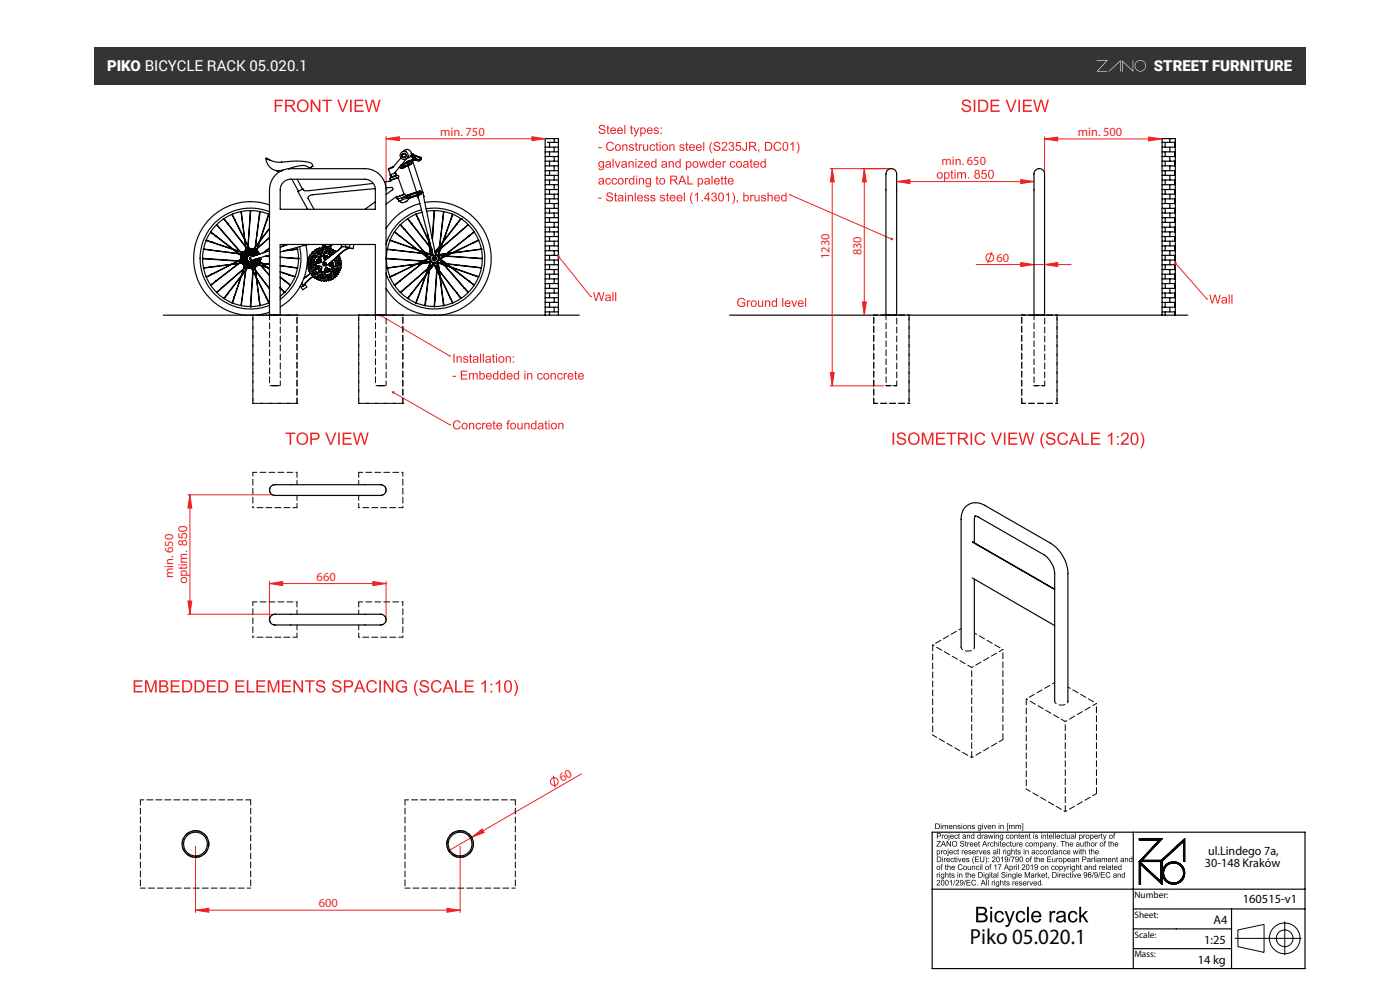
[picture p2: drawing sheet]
<svg xmlns="http://www.w3.org/2000/svg" width="297mm" height="210mm" viewBox="0 0 297 210" stroke-linecap="round" stroke-linejoin="round" font-family="sans-serif">
<defs><g id="words">
<text font-size="4.6" fill="#050504" x="205.8" y="200.3">Piko 05.020.1</text>
<g font-size="3.2" fill="#fff">
<text x="22.7" y="15">PIKO BICYCLE RACK 05.020.1</text>
<text x="244.8" y="15">STREET FURNITURE</text>
</g>
<g font-size="2.6" fill="#ee2123">
<text x="93.4" y="28.8">min. 750</text>
<text x="228.6" y="28.9">min. 500</text>
<text x="199.7" y="35">min. 650</text>
<text x="176" y="54.9" transform="rotate(-90 176 54.9)">1230</text>
<text x="182.8" y="54.2" transform="rotate(-90 182.8 54.2)">830</text>
<text x="211.4" y="55.5">60</text>
<text x="36.7" y="122.7" transform="rotate(-90 36.7 122.7)">min. 650</text>
<text x="67.2" y="123.2">660</text>
<text x="119.2" y="165.9" transform="rotate(-30 119.2 165.9)">60</text>
<text x="67.6" y="192.5">600</text>
</g>
<g font-size="2.6" fill="#050504">
<text x="255.6" y="183.9">30-148 Kraków</text>
<text x="256.3" y="181.3">ul.Lindego 7a,</text>
<text x="263.7" y="191.6">160515-v1</text>
<text x="257.5" y="196">A4</text>
<text x="255.5" y="200.3">1:25</text>
<text x="254.1" y="204.4">14 kg</text>
</g>
<g font-size="2" fill="#050504">
<text x="240.7" y="190.4">Number:</text>
<text x="240.7" y="194.7">Sheet:</text>
<text x="240.7" y="198.9">Scale:</text>
<text x="240.7" y="203.1">Mass:</text>
</g>
<text font-size="1.7" fill="#050504" x="221" y="187.8">.</text>
</g></defs>
<path d="M20 10h257v8h-257z" fill="#363334"/>
<g fill="#fff">
<path d="M238 12.8l2.3 2.2v-2.2h.1v2.4l-2.2-2.1v2.1h-.2z"/>
<path d="M235.1 15.2l2.6-2.5v2.5h-.1v-2.2l-2.3 2.2z"/>
<path d="M232.6 12.7h2.4l-2.1 2.4h2l-.1 .1h-2.2l2.1-2.3h-2.1z"/>
<path d="M240.7 14a1.2 1.2 0 0 0 2.4 0 1.2 1.2 0 0 0-2.4 0zM240.8 13.9a1.1 1.1 0 0 1 2.2 0 1.1 1.1 0 0 1-2.2 0z"/>
</g>
<g fill="none" stroke="#050504" stroke-width=".25">
<path d="M115.7 31.2h2.8M115.7 32.2h2.8M115.7 33.2h2.8M115.7 34.2h2.8M115.7 35.2h2.8M115.7 36.2h2.8M115.7 37.2h2.8M115.7 38.2h2.8M115.7 39.2h2.8M116.1 30.2h2.4M116.6 30.2v1M116.6 32.2v1"/>
<path d="M116.6 34.2v1M116.6 36.2v1M116.6 38.2v1M117.6 29.4v.8M117.6 31.2v1M117.6 33.2v1M117.6 35.2v1M117.6 37.2v1M117.6 39.2v1M115.7 40.2h2.8M115.7 41.2h2.8M115.7 42.2h2.8"/>
<path d="M115.7 43.2h2.8M115.7 44.2h2.8M115.7 45.2h2.8M115.7 46.2h2.8M115.7 47.2h2.8M115.7 48.2h2.8M115.7 49.2h2.8M115.7 50.2h2.8M115.7 51.2h2.8M115.7 52.2h2.8M115.7 53.2h2.8M115.7 54.2h2.8"/>
<path d="M115.7 55.2h2.8M115.7 56.2h2.8M115.7 57.2h2.8M115.7 58.2h2.8M115.7 59.2h2.8M116.6 40.2v1M116.6 42.2v1M116.6 44.2v1M116.6 46.2v1M116.6 48.2v1M116.6 50.2v1M116.6 52.2v1"/>
<path d="M116.6 54.2v1M116.6 56.2v1M116.6 58.2v1M117.6 41.2v1M117.6 43.2v1M117.6 45.2v1M117.6 47.2v1M117.6 49.2v1M117.6 51.2v1M117.6 53.2v1M117.6 55.2v1M117.6 57.2v1"/>
<path d="M117.6 59.2v.9M34.6 66.9h88.3M115.7 66.9v-37.5h2.8v37.5M115.7 60.1h2.8M115.7 61.2h2.8M115.7 62.2h2.8M115.7 63.2h2.8M115.7 64.1h2.8M115.7 65.2h2.8M115.7 66.2h2.8M116.6 60.1v1.1M116.6 62.2v1"/>
<path d="M116.6 64.1v1.1M116.6 66.2v.7M117.6 61.2v1M117.6 63.2v.9M117.6 65.2v1M197.8 176.5h79v29h-79zM240.4 176.5v29M241.7 177.9h4.8l-4.3 4.6h4.2l4.9-4.6v4.8h-.2v-4.2l-4.6 4.2v4.9l-4.6-4.3v4.3h-.2v-4.9l4.3-4.5h-4.3zM197.8 188.6h79M240.4 192.8h36.4M240.4 197h20.9M241.7 182.7h4.6v4.3z"/>
<path d="M261.3 192.8v12.7M240.4 201.2h20.9"/>
<circle cx="249" cy="185.2" r="2.13"/>
<circle cx="249" cy="185.2" r="2.36"/>
</g>
<path d="M246.6 185.2a2.37 2.37 0 0 0 4.7 0 2.37 2.37 0 0 0-4.7 0zM246.8 185.2a2.15 2.15 0 0 1 4.3 0 2.15 2.15 0 0 1-4.3 0zM241.7 177.9v.3h4.3l-4.3 4.5h4.6v4.3l-4.6-4.3v4.9h.2v-4.3l4.6 4.3v-4.9l4.6-4.2v4.2h.2v-4.8l-4.9 4.6h-4.2l4.3-4.6z" fill-rule="evenodd" fill="#050504"/>
<g fill="#ee2123">
<path d="M108.8 76.7h.3v.2h-.3zM108.8 75.6h.3v.2h-.3zM107.3 75.6h.2v.2a.49 .49 0 0 1 .6-.3 .49 .49 0 0 1 .3 .6v.8h-.3v-.8a.32 .32 0 0 0-.2-.4 .32 .32 0 0 0-.4 .3v.9h-.2zM106.1 75.9a.47 .47 0 0 0-.1 .7 .47 .47 0 0 0 .7-.1l-.1-.6-.2-.2zM105.7 76.3a.7 .7 0 0 1 1.4 0 .7 .7 0 0 1-1.4 0zM105.2 75.6h.2v1.3h-.2zM105.2 75h.2v.3h-.2zM104.5 75.2l.3-.1v.5h.2v.1h-.2v.8l.2 .4a.34 .34 0 0 1-.4 0 .34 .34 0 0 1-.1-.4v-.8h-.1zM103.3 76.4a.33 .33 0 0 0 .2 .5 .33 .33 0 0 0 .4-.4v-.3zM103.1 75.7a.62 .62 0 0 1 .8-.1 .62 .62 0 0 1 .2 .8l.1 .5h-.2l-.1-.1a.49 .49 0 0 1-.7 .2 .49 .49 0 0 1-.2-.7l.9-.2a.35 .35 0 0 0-.3-.4 .35 .35 0 0 0-.4 .3h-.2zM102.4 75h.3v1.9h-.3zM101.8 75h.3v1.9h-.3zM100.6 76.4a.33 .33 0 0 0 .3 .5 .33 .33 0 0 0 .3-.4v-.3zM100.4 75.7a.62 .62 0 0 1 .8-.1 .62 .62 0 0 1 .3 .8l.1 .5h-.3v-.1a.49 .49 0 0 1-.7 .2 .49 .49 0 0 1-.2-.7l.8-.2a.35 .35 0 0 0-.3-.4 .35 .35 0 0 0-.3 .3h-.3zM99.7 75.2l.2-.1v.5h.2v.1h-.2v.8l.3 .4a.34 .34 0 0 1-.4 0 .34 .34 0 0 1-.1-.4v-.8h-.2zM98.4 75.7l.2-.1a.54 .54 0 0 1 .7 .3l-.2 .1a.27 .27 0 0 0-.3-.3 .27 .27 0 0 0-.2 .3 .52 .52 0 0 1 .6 .2 .52 .52 0 0 1 0 .6l-.6 .1-.4-.4h.3a.31 .31 0 0 0 .3 .3 .31 .31 0 0 0 .3-.4 .58 .58 0 0 1-.8-.6zM96.8 75.6h.3v.2a.49 .49 0 0 1 .5-.3 .49 .49 0 0 1 .4 .6v.8h-.3v-.8a.32 .32 0 0 0-.2-.4 .32 .32 0 0 0-.4 .3v.9h-.3zM96.2 75h.2v1.9h-.2z"/>
<path d="M123 79.4l-.1 .3h.7l-.2-.4zM122.8 79.3a.64 .64 0 0 1 .7-.1 .64 .64 0 0 1 .4 .7h-1.1a.4 .4 0 0 0 .3 .4 .4 .4 0 0 0 .5-.2h.3a.69 .69 0 0 1-1.1 .3 .69 .69 0 0 1 0-1.1zM122 78.8l.2-.1v.4h.3v.2h-.3v.8l.3 .4a.34 .34 0 0 1-.4 0 .34 .34 0 0 1-.1-.4v-.8h-.2zM120.8 79.4l-.1 .3h.7l-.2-.4zM120.6 79.3a.64 .64 0 0 1 .7-.1 .64 .64 0 0 1 .4 .7h-1.1a.4 .4 0 0 0 .3 .4 .4 .4 0 0 0 .5-.2h.3a.69 .69 0 0 1-1.1 .3 .69 .69 0 0 1 0-1.1zM119.6 79.1h.2v.3l.4-.3 .1 .1v.2a.3 .3 0 0 0-.4 0 .3 .3 0 0 0-.1 .4v.7h-.2zM118.4 79.3l.6-.2 .4 .4-.2 .1-.2-.2a.47 .47 0 0 0-.6 .4 .47 .47 0 0 0 .7 .5l.1-.3h.2a.65 .65 0 0 1-.9 .4 .65 .65 0 0 1-.2-1zM116.8 79.1h.2v.2a.49 .49 0 0 1 .6-.2 .49 .49 0 0 1 .3 .6v.8h-.2v-.8a.32 .32 0 0 0-.3-.4 .32 .32 0 0 0-.3 .2l-.1 1h-.2zM115.6 79.4a.47 .47 0 0 0-.1 .8 .47 .47 0 0 0 .8-.1l-.1-.7-.3-.1zM115.3 79.8a.69 .69 0 0 1 1.3 0 .69 .69 0 0 1-1.3 0zM114.1 79.3l.7-.2 .3 .4-.2 .1-.1-.2a.47 .47 0 0 0-.6 .4 .47 .47 0 0 0 .6 .5l.1-.3h.2a.65 .65 0 0 1-.9 .4 .65 .65 0 0 1-.2-1zM111.8 79.1h.2v.2a.49 .49 0 0 1 .6-.2 .49 .49 0 0 1 .3 .6v.8h-.2v-.8a.32 .32 0 0 0-.2-.4 .32 .32 0 0 0-.4 .2l-.1 1h-.2zM111.2 79.1h.3v1.4h-.3zM111.2 78.6h.3v.3h-.3zM109.3 79.4a.48 .48 0 0 0-.1 .7 .48 .48 0 0 0 .6 .1l.1-.4-.1-.4-.3-.1zM109.1 79.3l.4-.2 .4 .2v-.7h.2v1.9h-.2v-.2a.66 .66 0 0 1-.9-.1 .66 .66 0 0 1 .1-.9zM107.9 79.4l-.2 .3h.8l-.2-.4zM107.7 79.3a.64 .64 0 0 1 .7-.1 .64 .64 0 0 1 .3 .7h-1a.4 .4 0 0 0 .3 .4 .4 .4 0 0 0 .5-.2h.2a.69 .69 0 0 1-1 .3 .69 .69 0 0 1 0-1.1zM106.4 79.4a.48 .48 0 0 0-.2 .7 .48 .48 0 0 0 .7 .1l.1-.4-.1-.4-.3-.1zM106.2 79.3l.4-.2 .4 .2v-.7h.2v1.9h-.2v-.2a.66 .66 0 0 1-.9-.1 .66 .66 0 0 1 .1-.9zM104.9 79.4a.48 .48 0 0 0-.1 .7 .48 .48 0 0 0 .6 .1l.1-.4-.1-.4-.3-.1zM104.7 79.3l.4-.2 .4 .2v-.7h.2v1.9h-.2v-.2a.66 .66 0 0 1-.9-.1 .66 .66 0 0 1 .1-.9zM103.5 79.4l-.2 .3h.8l-.2-.4zM103.3 79.3a.64 .64 0 0 1 .7-.1 .64 .64 0 0 1 .3 .7h-1a.4 .4 0 0 0 .3 .4 .4 .4 0 0 0 .5-.2h.2a.69 .69 0 0 1-1 .3 .69 .69 0 0 1 0-1.1zM102 79.4a.47 .47 0 0 0-.1 .7 .47 .47 0 0 0 .6 .1l.1-.4-.1-.4-.2-.1zM101.7 78.6h.2v.7a.63 .63 0 0 1 1 .5 .63 .63 0 0 1-1 .5v.2h-.2zM99.5 79.1h.2v.2a.46 .46 0 0 1 .8 .1l.3-.3 .4 .1 .1 1.3h-.2v-.8a.28 .28 0 0 0-.2-.4 .28 .28 0 0 0-.3 .2l-.1 1h-.2v-.9a.31 .31 0 0 0-.4-.3 .31 .31 0 0 0-.2 .5v.7h-.2zM97.8 78.6h1.3v.2h-1.1v.6h1.1v.2h-1.1v.7h1.2v.2h-1.4zM96 79.7h.7v.2h-.7z"/>
<path d="M118.4 89.7h.2v.2a.49 .49 0 0 1 .6-.2 .49 .49 0 0 1 .3 .5v.9h-.2v-.9a.32 .32 0 0 0-.2-.3 .32 .32 0 0 0-.4 .2v1h-.3zM117.2 90a.47 .47 0 0 0 0 .7 .47 .47 0 0 0 .7-.1l-.1-.6-.3-.1zM116.9 90.4a.7 .7 0 0 1 1.4 0 .7 .7 0 0 1-1.4 0zM116.4 89.7h.2v1.4h-.2zM116.4 89.2h.2v.2h-.2zM115.7 89.4l.2-.2v.5h.2v.2h-.2v.8l.3 .4a.34 .34 0 0 1-.4-.1 .34 .34 0 0 1-.1-.3v-.8h-.2zM114.4 90.5a.33 .33 0 0 0 .3 .5 .33 .33 0 0 0 .3-.4v-.2zM114.2 89.9a.62 .62 0 0 1 .8-.2 .62 .62 0 0 1 .3 .8v.6h-.2v-.2a.49 .49 0 0 1-.7 .2 .49 .49 0 0 1-.2-.7l.8-.2a.35 .35 0 0 0-.3-.4 .35 .35 0 0 0-.3 .3h-.3zM113 90a.48 .48 0 0 0-.2 .6 .48 .48 0 0 0 .7 .2l.1-.4-.1-.4-.3-.1zM112.8 89.9l.4-.2 .4 .2v-.7h.2v1.9h-.2v-.2a.66 .66 0 0 1-.9-.1 .66 .66 0 0 1 .1-.9zM111.2 89.7h.2v.2a.49 .49 0 0 1 .6-.2 .49 .49 0 0 1 .3 .5v.9h-.2v-.9a.32 .32 0 0 0-.2-.3 .32 .32 0 0 0-.4 .2v1h-.3zM109.8 89.7h.2v.8a.34 .34 0 0 0 .3 .4 .34 .34 0 0 0 .3-.5v-.7h.3v1.4h-.2v-.2a.49 .49 0 0 1-.6 .2 .49 .49 0 0 1-.3-.6zM108.6 90a.47 .47 0 0 0-.1 .7 .47 .47 0 0 0 .7-.1l-.1-.6-.2-.1zM108.2 90.4a.7 .7 0 0 1 1.4 0 .7 .7 0 0 1-1.4 0zM107.7 89.3l.5-.1v.2l-.3 .1-.1 .2h.3v.2h-.3v1.2h-.2v-1.2h-.2v-.2h.2zM105.7 90l-.2 .3h.8l-.2-.4zM105.5 89.9a.64 .64 0 0 1 .7-.2 .64 .64 0 0 1 .3 .7h-1a.4 .4 0 0 0 .3 .5 .4 .4 0 0 0 .5-.3l.2 .1a.69 .69 0 0 1-1 .3 .69 .69 0 0 1 0-1.1zM104.7 89.4l.2-.2v.5h.2v.2h-.2v.8l.3 .4a.34 .34 0 0 1-.4-.1 .34 .34 0 0 1-.1-.3v-.8h-.2zM103.5 90l-.2 .3h.8l-.2-.4zM103.3 89.9a.64 .64 0 0 1 .7-.2 .64 .64 0 0 1 .3 .7h-1a.4 .4 0 0 0 .3 .5 .4 .4 0 0 0 .5-.3l.2 .1a.69 .69 0 0 1-1 .3 .69 .69 0 0 1 0-1.1zM102.3 89.7h.2v.2l.4-.2h.1l-.1 .3a.3 .3 0 0 0-.3 0 .3 .3 0 0 0-.1 .4v.7h-.2zM101.1 89.9l.6-.2 .4 .4h-.3l-.1-.2a.47 .47 0 0 0-.6 .5 .47 .47 0 0 0 .6 .4l.2-.2h.2a.65 .65 0 0 1-1 .4 .65 .65 0 0 1-.1-1zM99.5 89.7h.2v.2a.49 .49 0 0 1 .6-.2 .49 .49 0 0 1 .3 .5v.9h-.2v-.9a.32 .32 0 0 0-.3-.3 .32 .32 0 0 0-.4 .2v1h-.2zM98.3 90a.47 .47 0 0 0-.1 .7 .47 .47 0 0 0 .7-.1v-.6l-.3-.1zM97.9 90.4a.7 .7 0 0 1 1.4 0 .7 .7 0 0 1-1.4 0zM96.4 89.3a.82 .82 0 0 1 1.3 .4l-.2 .1a.63 .63 0 0 0-.9-.4 .63 .63 0 0 0-.3 .9 .58 .58 0 0 0 .6 .6 .58 .58 0 0 0 .6-.5l.2 .1a.91 .91 0 0 1-1.3 .5 .91 .91 0 0 1-.2-1.4z"/>
<path d="M130.5 62h.2v1.9h-.2zM129.9 62h.2v1.9h-.2zM128.7 63.3a.33 .33 0 0 0 .3 .5 .33 .33 0 0 0 .3-.4v-.2zM128.5 62.7a.62 .62 0 0 1 .8-.2 .62 .62 0 0 1 .3 .8v.6h-.2l-.1-.2a.49 .49 0 0 1-.6 .2 .49 .49 0 0 1-.2-.7l.8-.2a.35 .35 0 0 0-.3-.4 .35 .35 0 0 0-.4 .3h-.2zM125.8 62h.3l.3 1.6 .5-1.6h.3l.4 1.6 .4-1.6h.2l-.5 1.9h-.2l-.5-1.7-.4 1.7h-.3z"/>
<path d="M210 36.3a1.05 1.05 0 0 0 .2 1.4 .98 .98 0 0 0 0-1.5zM209.9 36.1a.75 .75 0 0 1 .8 .2 .75 .75 0 0 1 .1 .9 .66 .66 0 0 1-.7 .7 .66 .66 0 0 1-.5-.9zM208.4 36h.9v.3h-.8l-.1 .5a.63 .63 0 0 1 .9 .3 .63 .63 0 0 1-.4 .8 .63 .63 0 0 1-.8-.5h.3a.42 .42 0 0 0 .6 .2 .42 .42 0 0 0 .1-.6 .42 .42 0 0 0-.6 0h-.3zM207 36.5a.31 .31 0 0 0 .6 0 .31 .31 0 0 0-.6 0zM206.9 37.4a.4 .4 0 0 0 .8 0 .4 .4 0 0 0-.8 0zM206.9 36.1a.5 .5 0 0 1 .8 0 .5 .5 0 0 1-.1 .8 .56 .56 0 0 1 .1 .8 .56 .56 0 0 1-.8 0 .56 .56 0 0 1 .1-.8l-.2-.3zM205.3 37.6h.3v.3h-.3zM203.1 36.5h.2v.2a.46 .46 0 0 1 .8 0l.2-.2 .5 .1 .1 1.3h-.2v-.9a.28 .28 0 0 0-.2-.3 .28 .28 0 0 0-.4 .2v1h-.2v-.9a.31 .31 0 0 0-.4-.3 .31 .31 0 0 0-.2 .5v.7h-.2zM202.5 36.5h.2v1.4h-.2zM202.5 36h.2v.3h-.2zM201.8 36.2l.2-.1v.4h.3v.2h-.3v.8l.3 .4a.34 .34 0 0 1-.4 0 .34 .34 0 0 1-.1-.4v-.8h-.2zM200.6 36.8l-.1 .7 .2 .2a.5 .5 0 0 0 .5-.5 .5 .5 0 0 0-.5-.5zM200.3 36.5h.2v.2a.63 .63 0 0 1 .9 0 .63 .63 0 0 1 0 .9 .52 .52 0 0 1-.9 .2v.6h-.2zM199.1 36.8a.47 .47 0 0 0-.1 .8 .47 .47 0 0 0 .7-.2v-.6l-.3-.1zM198.7 37.2a.7 .7 0 0 1 1.4 0 .7 .7 0 0 1-1.4 0z"/>
<path d="M140.1 28.1h.3v.3h-.3zM140.1 27h.3v.3h-.3zM138.8 27.2l.2-.2a.54 .54 0 0 1 .8 .4h-.3a.27 .27 0 0 0-.3-.2 .27 .27 0 0 0-.2 .3 .52 .52 0 0 1 .6 .2 .52 .52 0 0 1 .1 .6l-.7 .1-.3-.4h.2a.31 .31 0 0 0 .3 .3 .31 .31 0 0 0 .3-.4 .58 .58 0 0 1-.8-.7zM137.6 27.3l-.1 .3h.7l-.2-.4zM137.4 27.2a.64 .64 0 0 1 .8-.1 .64 .64 0 0 1 .3 .7h-1a.4 .4 0 0 0 .3 .4 .4 .4 0 0 0 .4-.2h.3a.69 .69 0 0 1-1.1 .3 .69 .69 0 0 1 0-1.1zM136.1 27.3v.7l.2 .2a.5 .5 0 0 0 .5-.5 .5 .5 0 0 0-.5-.5zM135.8 27h.2v.2a.63 .63 0 0 1 .9 0 .63 .63 0 0 1 0 .9 .52 .52 0 0 1-.8 .2v.6h-.3zM134.4 27h.2l.4 1.2 .4-1.2h.2l-.5 1.4a.48 .48 0 0 1-.6 .5v-.2h.2l.2-.3zM133.8 26.7l.2-.1v.4h.3v.2h-.3v.8l.3 .4a.34 .34 0 0 1-.4 0 .34 .34 0 0 1-.1-.4v-.8h-.2zM132.4 26.5h.3v1.9h-.3zM131.3 27.3l-.1 .3h.7l-.2-.4zM131.1 27.2a.64 .64 0 0 1 .7-.1 .64 .64 0 0 1 .4 .7h-1.1a.4 .4 0 0 0 .3 .4 .4 .4 0 0 0 .5-.2h.3a.69 .69 0 0 1-1.1 .3 .69 .69 0 0 1 0-1.1zM129.8 27.3l-.1 .3h.8l-.3-.4zM129.6 27.2a.64 .64 0 0 1 .8-.1 .64 .64 0 0 1 .3 .7h-1a.4 .4 0 0 0 .3 .4 .4 .4 0 0 0 .4-.2h.3a.69 .69 0 0 1-1.1 .3 .69 .69 0 0 1 0-1.1zM128.8 26.7l.2-.1v.4h.3v.2h-.3v.8l.3 .4a.34 .34 0 0 1-.4 0 .34 .34 0 0 1-.1-.4v-.8h-.2zM127.2 26.6a.75 .75 0 0 1 1.2 .5h-.2a.42 .42 0 0 0-.5-.4 .42 .42 0 0 0-.4 .5 1.1 1.1 0 0 1 1.2 .7 .77 .77 0 0 1-.8 .5 .77 .77 0 0 1-.7-.6h.2a.49 .49 0 0 0 .5 .5 .49 .49 0 0 0 .5-.6l-.2-.1a.81 .81 0 0 1-.9-.7z"/>
<path d="M169 30.1a1.58 1.58 0 0 1 .4 2.1l-.3 .3h-.1a2.18 2.18 0 0 0 0-2.4zM167.6 30.6l.7-.5v1.9h-.2v-1.5l-.5 .3zM166.4 30.4a1.05 1.05 0 0 0 .2 1.4 .98 .98 0 0 0 0-1.5zM166.3 30.2a.75 .75 0 0 1 .8 .2 .75 .75 0 0 1 .1 .9 .66 .66 0 0 1-.7 .7 .66 .66 0 0 1-.5-.9zM164.4 30.3a.82 .82 0 0 1 1.3 .3l-.2 .1a.63 .63 0 0 0-.9-.3 .63 .63 0 0 0-.2 .9 .58 .58 0 0 0 .5 .5 .58 .58 0 0 0 .6-.5l.3 .1a.91 .91 0 0 1-1.3 .5 .91 .91 0 0 1-.3-1.4zM162.5 30.3v1.5h.4a.72 .72 0 0 0 .7-.8 .72 .72 0 0 0-.7-.7zM162.3 30.1h.6a.95 .95 0 0 1 .9 .9 .95 .95 0 0 1-.8 1h-.7zM160.8 31.7h.3v.4l-.2 .3 .1-.4h-.2zM159.2 30.3v.6h.5a.33 .33 0 0 0 .4-.2 .33 .33 0 0 0-.3-.4zM158.9 30.1h.8a.53 .53 0 0 1 .7 .4 .53 .53 0 0 1-.5 .6l.7 .9h-.3l-.5-.7-.4-.2h-.2v.9h-.3zM158.2 30.1h.3v1.3a.53 .53 0 0 1-.5 .6 .53 .53 0 0 1-.6-.5l.3-.1v.2a.29 .29 0 0 0 .4 .2 .29 .29 0 0 0 .1-.4zM156.2 30.1h1v.2h-.8l-.1 .6a.63 .63 0 0 1 .9 .3 .63 .63 0 0 1-.4 .8 .63 .63 0 0 1-.8-.5h.3a.42 .42 0 0 0 .6 .2 .42 .42 0 0 0 .1-.6 .42 .42 0 0 0-.7-.1l-.2 .1zM154.8 30.2a.51 .51 0 0 1 .7 0 .51 .51 0 0 1-.1 .8 .59 .59 0 0 1 0 1 .59 .59 0 0 1-.9-.5h.3a.38 .38 0 0 0 .4 .3 .38 .38 0 0 0 .3-.5 .38 .38 0 0 0-.5-.2v-.2a.33 .33 0 0 0 .5-.3 .33 .33 0 0 0-.4-.4 .33 .33 0 0 0-.3 .4h-.2zM153.3 30.2a.62 .62 0 0 1 .9 .2 .62 .62 0 0 1-.3 .9l-.5 .5h.9v.2h-1.3l.2-.4a1.14 1.14 0 0 0 .8-1.2l-.5-.1-.2 .4-.2-.1zM151.6 30.2a.75 .75 0 0 1 1.2 .4h-.3a.42 .42 0 0 0-.4-.4 .42 .42 0 0 0-.4 .5 1.1 1.1 0 0 1 1.1 .8 .77 .77 0 0 1-.8 .5 .77 .77 0 0 1-.7-.6h.3a.49 .49 0 0 0 .5 .4 .49 .49 0 0 0 .4-.5l-.1-.1a.81 .81 0 0 1-1-.8zM150.9 30.1h.2l-.1 .2a2.15 2.15 0 0 0 .1 2.2 1.57 1.57 0 0 1-.4-2zM149.2 30.1h.2v1.9h-.2zM148 30.9l-.1 .3h.8l-.3-.4zM147.8 30.8a.64 .64 0 0 1 .8-.1 .64 .64 0 0 1 .3 .7h-1a.4 .4 0 0 0 .3 .4 .4 .4 0 0 0 .4-.3l.3 .1a.69 .69 0 0 1-1.1 .3 .69 .69 0 0 1 0-1.1zM146.5 30.9l-.1 .3h.8l-.2-.4zM146.3 30.8a.64 .64 0 0 1 .8-.1 .64 .64 0 0 1 .3 .7h-1a.4 .4 0 0 0 .3 .4 .4 .4 0 0 0 .5-.3l.2 .1a.69 .69 0 0 1-1 .3 .69 .69 0 0 1-.1-1.1zM145.6 30.3l.2-.2v.5h.2v.2h-.2v.8l.2 .4a.34 .34 0 0 1-.3 0 .34 .34 0 0 1-.1-.4v-.8h-.2zM144.2 30.7l.2-.1a.54 .54 0 0 1 .8 .4h-.2a.27 .27 0 0 0-.3-.3 .27 .27 0 0 0-.3 .4h.1a.52 .52 0 0 1 .6 .2 .52 .52 0 0 1 0 .6l-.7 .1-.3-.4 .2-.1a.31 .31 0 0 0 .4 .4 .31 .31 0 0 0 .2-.4 .58 .58 0 0 1-.7-.7zM142 30.6h.2v.2a.49 .49 0 0 1 .6-.2 .49 .49 0 0 1 .3 .5v.9h-.2v-.8a.32 .32 0 0 0-.3-.4 .32 .32 0 0 0-.4 .2v1h-.2zM140.8 30.9a.47 .47 0 0 0-.1 .7 .47 .47 0 0 0 .7-.1v-.6l-.3-.1zM140.4 31.3a.7 .7 0 0 1 1.4 0 .7 .7 0 0 1-1.4 0zM139.9 30.6h.3v1.4h-.3zM139.9 30.1h.3v.3h-.3zM139.2 30.3l.3-.2v.5h.2v.2h-.2v.8l.2 .4a.34 .34 0 0 1-.3 0 .34 .34 0 0 1-.2-.4v-.8h-.1zM138 30.8l.6-.2 .4 .4-.2 .1-.2-.3a.47 .47 0 0 0-.6 .5 .47 .47 0 0 0 .7 .4l.1-.2h.2a.65 .65 0 0 1-.9 .4 .65 .65 0 0 1-.2-1zM136.4 30.6h.2v.8a.34 .34 0 0 0 .4 .4 .34 .34 0 0 0 .3-.4v-.8h.2v1.4h-.2v-.2a.49 .49 0 0 1-.6 .2 .49 .49 0 0 1-.3-.5zM135.5 30.6h.2v.2l.4-.2 .2 .1-.1 .2a.3 .3 0 0 0-.4 0 .3 .3 0 0 0 0 .4v.7h-.3zM134.8 30.3l.3-.2v.5h.2v.2h-.2v.8l.2 .4a.34 .34 0 0 1-.4 0 .34 .34 0 0 1-.1-.4v-.8h-.1zM133.5 30.7l.2-.1a.54 .54 0 0 1 .8 .4h-.3a.27 .27 0 0 0-.3-.3 .27 .27 0 0 0-.2 .4h.1a.52 .52 0 0 1 .6 .2 .52 .52 0 0 1 0 .6l-.7 .1-.3-.4 .2-.1a.31 .31 0 0 0 .3 .4 .31 .31 0 0 0 .3-.4 .58 .58 0 0 1-.7-.7zM132 30.6h.2v.2a.49 .49 0 0 1 .6-.2 .49 .49 0 0 1 .3 .5v.9h-.2v-.8a.32 .32 0 0 0-.3-.4 .32 .32 0 0 0-.3 .2l-.1 1h-.2zM130.8 30.9a.47 .47 0 0 0-.1 .7 .47 .47 0 0 0 .8-.1l-.1-.6-.3-.1zM130.5 31.3a.69 .69 0 0 1 1.3 0 .69 .69 0 0 1-1.3 0zM128.9 30.3a.82 .82 0 0 1 1.3 .3l-.2 .1a.63 .63 0 0 0-.9-.3 .63 .63 0 0 0-.2 .9 .58 .58 0 0 0 .5 .5 .58 .58 0 0 0 .6-.5l.3 .1a.91 .91 0 0 1-1.3 .5 .91 .91 0 0 1-.3-1.4zM126.9 31.2h.7v.2h-.7z"/>
<path d="M161.6 34.5a.48 .48 0 0 0-.1 .6 .48 .48 0 0 0 .6 .2l.2-.4-.2-.4-.2-.1zM161.4 34.4l.5-.2 .3 .2v-.7h.3v1.9h-.3v-.2a.66 .66 0 0 1-.9-.1 .66 .66 0 0 1 .1-.9zM160.2 34.5l-.1 .2h.7l-.2-.3zM160 34.4a.64 .64 0 0 1 .8-.2 .64 .64 0 0 1 .3 .7h-1a.4 .4 0 0 0 .3 .5 .4 .4 0 0 0 .4-.3l.3 .1a.69 .69 0 0 1-1.1 .2 .69 .69 0 0 1 0-1zM159.2 33.9l.2-.2v.5h.3v.2h-.3v.8l.3 .4a.34 .34 0 0 1-.4-.1 .34 .34 0 0 1-.1-.3v-.8h-.2zM157.9 35a.33 .33 0 0 0 .3 .5 .33 .33 0 0 0 .4-.4v-.2zM157.8 34.4a.62 .62 0 0 1 .8-.2 .62 .62 0 0 1 .2 .8l.1 .6h-.3v-.2a.49 .49 0 0 1-.7 .2 .49 .49 0 0 1-.2-.7l.9-.2a.35 .35 0 0 0-.3-.4 .35 .35 0 0 0-.4 .3h-.2zM156.5 34.5a.47 .47 0 0 0-.1 .7 .47 .47 0 0 0 .8-.1l-.1-.6-.3-.1zM156.1 34.9a.7 .7 0 0 1 1.4 0 .7 .7 0 0 1-1.4 0zM155 34.4l.7-.2 .3 .4h-.2l-.1-.2a.47 .47 0 0 0-.6 .5 .47 .47 0 0 0 .6 .4l.1-.2h.2a.65 .65 0 0 1-.9 .4 .65 .65 0 0 1-.2-1zM153.3 34.2h.2v.2l.4-.2h.1v.3a.31 .31 0 0 0-.4 0 .31 .31 0 0 0-.1 .3v.8h-.2zM152.1 34.5l-.1 .2h.8l-.3-.3zM151.9 34.4a.64 .64 0 0 1 .8-.2 .64 .64 0 0 1 .3 .7h-1a.4 .4 0 0 0 .3 .5 .4 .4 0 0 0 .5-.3l.2 .1a.69 .69 0 0 1-1.1 .2 .69 .69 0 0 1 0-1zM150.6 34.5a.48 .48 0 0 0-.1 .6 .48 .48 0 0 0 .6 .2l.1-.4-.1-.4-.2-.1zM150.4 34.4l.4-.2 .4 .2v-.7h.3v1.9h-.3v-.2a.66 .66 0 0 1-.9-.1 .66 .66 0 0 1 .1-.9zM148.3 34.2h.2l.3 1.1 .3-1.1h.2l.3 1.1 .3-1.1h.3l-.5 1.4h-.2l-.3-1.1-.3 1.1h-.2zM147.2 34.5a.47 .47 0 0 0 0 .7 .47 .47 0 0 0 .7-.1l-.1-.6-.3-.1zM146.9 34.9a.7 .7 0 0 1 1.4 0 .7 .7 0 0 1-1.4 0zM145.8 34.5l-.1 .6 .2 .3a.5 .5 0 0 0 .6-.5 .5 .5 0 0 0-.5-.5zM145.5 34.2h.2v.2a.63 .63 0 0 1 .9 0 .63 .63 0 0 1 0 .8 .52 .52 0 0 1-.9 .2v.7h-.2zM143.6 34.5a.48 .48 0 0 0-.2 .6 .48 .48 0 0 0 .7 .2l.1-.4-.1-.4-.3-.1zM143.4 34.4l.4-.2 .4 .2v-.7h.2v1.9h-.2v-.2a.66 .66 0 0 1-.9-.1 .66 .66 0 0 1 .1-.9zM141.8 34.2h.2v.2a.49 .49 0 0 1 .6-.2 .49 .49 0 0 1 .4 .5v.9h-.3v-.9a.32 .32 0 0 0-.2-.3 .32 .32 0 0 0-.4 .2v1h-.3zM140.6 35a.33 .33 0 0 0 .3 .5 .33 .33 0 0 0 .3-.4v-.2zM140.4 34.4a.62 .62 0 0 1 .8-.2 .62 .62 0 0 1 .3 .8l.1 .6h-.3v-.2a.49 .49 0 0 1-.7 .2 .49 .49 0 0 1-.2-.7l.8-.2a.35 .35 0 0 0-.3-.4 .35 .35 0 0 0-.3 .3h-.3zM138.4 34.5a.48 .48 0 0 0-.1 .6 .48 .48 0 0 0 .7 .2l.1-.4-.1-.4-.3-.1zM138.2 34.4l.5-.2 .3 .2v-.7h.3v1.9h-.2v-.2a.66 .66 0 0 1-1-.1 .66 .66 0 0 1 .1-.9zM137 34.5l-.1 .2h.7l-.2-.3zM136.8 34.4a.64 .64 0 0 1 .8-.2 .64 .64 0 0 1 .3 .7h-1a.4 .4 0 0 0 .3 .5 .4 .4 0 0 0 .4-.3l.3 .1a.69 .69 0 0 1-1.1 .2 .69 .69 0 0 1 0-1zM135.3 34.2h1.1l-.9 1.2h1v.2h-1.2v-.2l.8-1h-.8zM134.8 34.2h.2v1.4h-.2zM134.8 33.7h.2v.2h-.2zM133.3 34.2h.2v.2a.49 .49 0 0 1 .6-.2 .49 .49 0 0 1 .3 .5v.9h-.2v-.9a.32 .32 0 0 0-.2-.3 .32 .32 0 0 0-.4 .2v1h-.3zM132.1 35a.33 .33 0 0 0 .3 .5 .33 .33 0 0 0 .3-.4v-.2zM131.9 34.4a.62 .62 0 0 1 .8-.2 .62 .62 0 0 1 .3 .8v.6h-.2v-.2a.49 .49 0 0 1-.7 .2 .49 .49 0 0 1-.2-.7l.8-.2a.35 .35 0 0 0-.3-.4 .35 .35 0 0 0-.4 .3h-.2zM130.4 34.2h.2l.4 1.1 .4-1.1h.3l-.6 1.4h-.2zM129.9 33.7h.3v1.9h-.3zM128.7 35a.33 .33 0 0 0 .3 .5 .33 .33 0 0 0 .3-.4l.1-.2zM128.5 34.4a.62 .62 0 0 1 .9-.2 .62 .62 0 0 1 .2 .8l.1 .6h-.3v-.2a.49 .49 0 0 1-.7 .2 .49 .49 0 0 1-.2-.7l.9-.2a.35 .35 0 0 0-.3-.4 .35 .35 0 0 0-.4 .3h-.3zM127.3 34.5a.47 .47 0 0 0-.1 .6 .47 .47 0 0 0 .6 .1 .47 .47 0 0 0 .1-.6 .47 .47 0 0 0-.6-.1zM127.1 34.4l.2-.2 .6 .2v-.2h.2v1.2a.6 .6 0 0 1-.4 .7 .6 .6 0 0 1-.7-.4h.2a.39 .39 0 0 0 .5 .2 .39 .39 0 0 0 .2-.5 .65 .65 0 0 1-.9-.1 .65 .65 0 0 1 .1-.9z"/>
<path d="M154.8 38l-.2 .3h.8l-.2-.3zM154.6 37.9a.64 .64 0 0 1 .7-.1 .64 .64 0 0 1 .3 .7h-1a.4 .4 0 0 0 .3 .5 .4 .4 0 0 0 .5-.3h.2a.69 .69 0 0 1-1 .3 .69 .69 0 0 1 0-1.1zM153.8 37.4l.2-.1v.5h.2v.2h-.2v.8l.3 .3a.34 .34 0 0 1-.4 0 .34 .34 0 0 1-.1-.4v-.7h-.2zM153 37.4l.3-.1v.5h.2v.2h-.2v.8l.2 .3a.34 .34 0 0 1-.4 0 .34 .34 0 0 1-.1-.4v-.7h-.1zM151.8 38l-.1 .3h.8l-.2-.3zM151.6 37.9a.64 .64 0 0 1 .8-.1 .64 .64 0 0 1 .3 .7h-1a.4 .4 0 0 0 .3 .5 .4 .4 0 0 0 .5-.3h.2a.69 .69 0 0 1-1.1 .3 .69 .69 0 0 1 0-1.1zM150.9 37.3h.3v1.8h-.3zM149.7 38.6a.33 .33 0 0 0 .3 .5 .33 .33 0 0 0 .3-.4v-.2zM149.5 37.9a.62 .62 0 0 1 .8-.1 .62 .62 0 0 1 .3 .8l.1 .5h-.3v-.1a.49 .49 0 0 1-.7 .2 .49 .49 0 0 1-.2-.7l.8-.2a.35 .35 0 0 0-.3-.4 .35 .35 0 0 0-.3 .3h-.3zM148.3 38.1l-.1 .6 .2 .3a.5 .5 0 0 0 .6-.5 .5 .5 0 0 0-.5-.5zM148 37.8h.2v.2a.63 .63 0 0 1 .9-.1 .63 .63 0 0 1 0 .9 .52 .52 0 0 1-.9 .2v.7h-.2zM145.8 37.3h.3v1.6h.9v.2h-1.2zM144.7 37.4l-.3 1h.6zM144.6 37.3h.3l.7 1.8h-.3l-.2-.5h-.8l-.2 .5h-.2zM142.4 37.5v.6h.6a.33 .33 0 0 0 .4-.3 .33 .33 0 0 0-.4-.3zM142.2 37.3h.8a.53 .53 0 0 1 .7 .4 .53 .53 0 0 1-.6 .6l.7 .8h-.3l-.5-.7-.3-.1h-.3v.8h-.2zM140.2 38.1a.47 .47 0 0 0-.1 .7 .47 .47 0 0 0 .8-.1l-.1-.6-.3-.2zM139.8 38.5a.7 .7 0 0 1 1.4 0 .7 .7 0 0 1-1.4 0zM139.2 37.4l.3-.1v.5h.2v.2h-.2v.8l.2 .3a.34 .34 0 0 1-.3 0 .34 .34 0 0 1-.2-.4v-.7h-.1zM137.3 38.1a.47 .47 0 0 0-.2 .6 .47 .47 0 0 0 .7 .1 .47 .47 0 0 0 .1-.6 .47 .47 0 0 0-.6-.1zM137.1 37.9l.2-.1 .6 .1v-.1h.2v1.2a.6 .6 0 0 1-.4 .7 .6 .6 0 0 1-.7-.4h.2a.39 .39 0 0 0 .5 .2 .39 .39 0 0 0 .2-.5 .65 .65 0 0 1-.9-.2 .65 .65 0 0 1 .1-.9zM135.5 37.8h.2v.2a.49 .49 0 0 1 .6-.2 .49 .49 0 0 1 .3 .5v.8h-.2v-.8a.32 .32 0 0 0-.2-.4 .32 .32 0 0 0-.4 .3v.9h-.3zM134.9 37.8h.3v1.3h-.3zM134.9 37.3h.3v.2h-.3zM133.7 38.1a.48 .48 0 0 0-.1 .6 .48 .48 0 0 0 .7 .2l.1-.4-.1-.4-.3-.2zM133.5 37.9l.5-.2 .3 .2v-.6h.3v1.8h-.2v-.1a.66 .66 0 0 1-1-.1 .66 .66 0 0 1 .1-1zM132.6 37.8h.2v.2l.4-.2h.1v.2a.3 .3 0 0 0-.4 .1 .3 .3 0 0 0-.1 .3v.7h-.2zM131.4 38.1a.47 .47 0 0 0-.1 .7 .47 .47 0 0 0 .8-.1l-.1-.6-.3-.2zM131 38.5a.7 .7 0 0 1 1.4 0 .7 .7 0 0 1-1.4 0zM129.9 37.9l.7-.1 .3 .4h-.2l-.1-.2a.47 .47 0 0 0-.6 .5 .47 .47 0 0 0 .6 .4l.1-.3 .2 .1a.65 .65 0 0 1-.9 .4 .65 .65 0 0 1-.2-1zM128.6 37.9l.6-.1 .4 .4h-.2l-.2-.2a.47 .47 0 0 0-.5 .5 .47 .47 0 0 0 .6 .4l.1-.3 .2 .1a.65 .65 0 0 1-.9 .4 .65 .65 0 0 1-.2-1zM127.3 38.6a.33 .33 0 0 0 .2 .5 .33 .33 0 0 0 .4-.4v-.2zM127.1 37.9a.62 .62 0 0 1 .8-.1 .62 .62 0 0 1 .2 .8l.1 .5h-.2l-.1-.1a.49 .49 0 0 1-.6 .2 .49 .49 0 0 1-.3-.7l.9-.2a.35 .35 0 0 0-.3-.4 .35 .35 0 0 0-.4 .3h-.2z"/>
<path d="M166 41.6a.48 .48 0 0 0-.1 .7 .48 .48 0 0 0 .6 .1l.2-.3-.2-.5-.2-.1zM165.8 41.5l.5-.2 .3 .2v-.7h.3v1.9h-.2v-.2a.66 .66 0 0 1-1-.1 .66 .66 0 0 1 .1-.9zM164.6 41.6l-.1 .3h.7l-.2-.4zM164.4 41.5a.64 .64 0 0 1 .8-.1 .64 .64 0 0 1 .3 .7h-1a.4 .4 0 0 0 .3 .4 .4 .4 0 0 0 .4-.2h.3a.69 .69 0 0 1-1.1 .3 .69 .69 0 0 1 0-1.1zM162.8 40.8h.3v.7a.49 .49 0 0 1 .5-.2 .49 .49 0 0 1 .3 .6v.8h-.2v-.8a.33 .33 0 0 0-.4-.4 .33 .33 0 0 0-.2 .5v.7h-.3zM161.5 41.5l.3-.2a.54 .54 0 0 1 .7 .4h-.2a.27 .27 0 0 0-.3-.2 .27 .27 0 0 0-.3 .3h.1a.52 .52 0 0 1 .6 .2 .52 .52 0 0 1 0 .6l-.6 .1-.4-.4h.2a.31 .31 0 0 0 .4 .3 .31 .31 0 0 0 .2-.4 .58 .58 0 0 1-.7-.7zM160 41.3h.3v.8a.34 .34 0 0 0 .3 .5 .34 .34 0 0 0 .3-.5v-.8h.2v1.4h-.2v-.2a.49 .49 0 0 1-.6 .2 .49 .49 0 0 1-.3-.5zM159.2 41.3h.2v.3l.4-.3 .1 .1-.1 .2a.31 .31 0 0 0-.3 0 .31 .31 0 0 0-.1 .4v.7h-.2zM158 41.6a.47 .47 0 0 0-.1 .7 .47 .47 0 0 0 .6 .1l.1-.4-.1-.4-.2-.1zM157.7 40.8h.2v.7a.63 .63 0 0 1 1 .5 .63 .63 0 0 1-1 .5v.2h-.2zM156.3 42.5h.2v.4l-.2 .2 .1-.4h-.1zM155.3 40.8a1.59 1.59 0 0 1 .4 2.1l-.2 .4h-.2a2.19 2.19 0 0 0 0-2.5zM154 41.3l.7-.5v1.9h-.2v-1.5l-.5 .3zM152.7 41.1a1.05 1.05 0 0 0 .3 1.5 .98 .98 0 0 0 0-1.6zM152.6 40.9a.75 .75 0 0 1 .9 .2 .75 .75 0 0 1 .1 .9 .66 .66 0 0 1-.8 .7 .66 .66 0 0 1-.5-.9zM151.1 40.9a.51 .51 0 0 1 .8 0 .51 .51 0 0 1-.1 .8 .59 .59 0 0 1 0 1 .59 .59 0 0 1-.9-.5h.2a.38 .38 0 0 0 .5 .3 .38 .38 0 0 0 .3-.4 .38 .38 0 0 0-.6-.3l.1-.2a.33 .33 0 0 0 .4-.2 .33 .33 0 0 0-.3-.4 .33 .33 0 0 0-.4 .4l-.2-.1zM150.1 41.2l-.5 .9h.5zM150.2 40.8h.2v1.3h.2v.2h-.2v.4h-.3v-.4h-.8v-.2zM148.8 42.5h.3v.2h-.3zM147.4 41.3l.7-.5v1.9h-.3v-1.5l-.4 .3zM146.8 40.8h.2l-.1 .2a2.15 2.15 0 0 0 .1 2.3 1.58 1.58 0 0 1-.4-2.1zM145.1 40.8h.2v1.9h-.2zM143.9 41.6l-.1 .3h.7l-.2-.4zM143.7 41.5a.64 .64 0 0 1 .8-.1 .64 .64 0 0 1 .3 .7h-1a.4 .4 0 0 0 .3 .4 .4 .4 0 0 0 .4-.2h.3a.69 .69 0 0 1-1.1 .3 .69 .69 0 0 1 0-1.1zM142.4 41.6l-.1 .3h.8l-.2-.4zM142.2 41.5a.64 .64 0 0 1 .8-.1 .64 .64 0 0 1 .3 .7h-1a.4 .4 0 0 0 .3 .4 .4 .4 0 0 0 .5-.2h.2a.69 .69 0 0 1-1 .3 .69 .69 0 0 1-.1-1.1zM141.4 41l.3-.1v.4h.2v.2h-.2v.8l.2 .4a.34 .34 0 0 1-.3 0 .34 .34 0 0 1-.2-.4v-.8h-.1zM140.1 41.5l.2-.2a.54 .54 0 0 1 .8 .4h-.3a.27 .27 0 0 0-.3-.2 .27 .27 0 0 0-.2 .3h.1a.52 .52 0 0 1 .6 .2 .52 .52 0 0 1 0 .6l-.7 .1-.3-.4h.2a.31 .31 0 0 0 .3 .3 .31 .31 0 0 0 .3-.4 .67 .67 0 0 1-.8-.6zM138.1 41.5l.2-.2a.54 .54 0 0 1 .7 .4h-.2a.27 .27 0 0 0-.3-.2 .27 .27 0 0 0-.2 .3 .52 .52 0 0 1 .6 .2 .52 .52 0 0 1 0 .6l-.6 .1-.4-.4h.3a.31 .31 0 0 0 .3 .3 .31 .31 0 0 0 .3-.4 .58 .58 0 0 1-.8-.7zM136.7 41.5l.3-.2a.54 .54 0 0 1 .7 .4h-.2a.27 .27 0 0 0-.3-.2 .27 .27 0 0 0-.3 .3h.1a.52 .52 0 0 1 .6 .2 .52 .52 0 0 1 0 .6l-.6 .1-.4-.4h.2a.31 .31 0 0 0 .4 .3 .31 .31 0 0 0 .2-.4 .58 .58 0 0 1-.7-.7zM135.5 41.6l-.1 .3h.8l-.2-.4zM135.3 41.5a.64 .64 0 0 1 .8-.1 .64 .64 0 0 1 .3 .7h-1a.4 .4 0 0 0 .3 .4 .4 .4 0 0 0 .5-.2h.2a.69 .69 0 0 1-1 .3 .69 .69 0 0 1-.1-1.1zM134.6 40.8h.3v1.9h-.3zM133.2 41.3h.2v.2a.49 .49 0 0 1 .6-.2 .49 .49 0 0 1 .3 .6v.8h-.2v-.8a.32 .32 0 0 0-.3-.4 .32 .32 0 0 0-.4 .3v.9h-.2zM132.6 41.3h.2v1.4h-.2zM132.6 40.8h.2v.3h-.2zM131.4 42.2a.33 .33 0 0 0 .2 .4 .33 .33 0 0 0 .4-.3v-.3zM131.2 41.5a.62 .62 0 0 1 .8-.1 .62 .62 0 0 1 .2 .7l.1 .6h-.2l-.1-.1a.49 .49 0 0 1-.6 .2 .49 .49 0 0 1-.3-.7l.9-.2a.35 .35 0 0 0-.3-.4 .35 .35 0 0 0-.4 .3l-.2-.1zM130.4 41l.3-.1v.4h.2v.2h-.2v.8l.2 .4a.34 .34 0 0 1-.4 0 .34 .34 0 0 1-.1-.4v-.8h-.1zM128.8 40.9a.75 .75 0 0 1 1.2 .5h-.2a.42 .42 0 0 0-.5-.4 .42 .42 0 0 0-.3 .5 1.1 1.1 0 0 1 1.1 .7 .77 .77 0 0 1-.8 .6 .77 .77 0 0 1-.7-.7h.2a.49 .49 0 0 0 .5 .5 .49 .49 0 0 0 .5-.5l-.2-.2a.81 .81 0 0 1-.9-.7zM126.9 41.9h.7v.3h-.7z"/>
<path d="M261.2 62.5h.3v1.9h-.3zM260.6 62.5h.3v1.9h-.3zM259.4 63.9a.33 .33 0 0 0 .3 .4 .33 .33 0 0 0 .3-.4l.1-.2zM259.2 63.2a.62 .62 0 0 1 .9-.2 .62 .62 0 0 1 .2 .8l.1 .6h-.3v-.2a.49 .49 0 0 1-.7 .2 .49 .49 0 0 1-.2-.6l.9-.3a.35 .35 0 0 0-.4-.3 .35 .35 0 0 0-.3 .2h-.3zM256.5 62.5h.3l.4 1.6 .4-1.6h.3l.4 1.6 .4-1.6h.3l-.5 1.9h-.3l-.4-1.7-.5 1.7h-.3z"/>
</g>
<g fill="none" stroke="#ee2123" stroke-width=".21">
<path d="M210.5 53.4l-1 2.4"/>
<circle cx="210" cy="54.6" r=".82"/>
</g>
<path d="M39.4 116.8h.3v.3h-.3zM38.8 115.1a.39 .39 0 0 0 .7 0 .39 .39 0 0 0-.7 0zM38.6 122.8a.46 .46 0 0 0 .4 .7 .46 .46 0 0 0 .4-.7l-.4-.1zM38.6 121.3a.44 .44 0 0 0 .4 .6 .44 .44 0 0 0 .4-.6l-.4-.1zM38.3 119.7h1.4v.2h-1.4zM38.3 123a.7 .7 0 0 1 1.4 0 .7 .7 0 0 1-1.4 0zM38.5 121.1a.67 .67 0 0 1 .9-.1 .67 .67 0 0 1 .2 .9h.6v.2h-1.9v-.2h.2l-.2-.4zM38.4 117.6l1.3-.1v.2h-.9a.28 .28 0 0 0-.3 .2 .28 .28 0 0 0 .2 .4h1v.2h-.9a.31 .31 0 0 0-.3 .4 .31 .31 0 0 0 .5 .2h.7v.3h-1.4v-.3h.2a.46 .46 0 0 1 0-.8l-.2-.2zM38.1 111.9l-.1 .3a.98 .98 0 0 0 1.5 0 1.05 1.05 0 0 0-1.4-.3zM38 115.1a.3 .3 0 0 0 .6 0 .3 .3 0 0 0-.6 0zM37.9 120.4h.4v-.2h.2v.2h.9l.1-.2 .2-.1a.34 .34 0 0 1 0 .4 .34 .34 0 0 1-.4 .1h-.8v.2h-.2v-.2h-.3zM37.8 113.1h.3v.8l.5 .1a.63 .63 0 0 1 .3-.9 .63 .63 0 0 1 .8 .4 .63 .63 0 0 1-.5 .8v-.3a.42 .42 0 0 0 .2-.6 .42 .42 0 0 0-.6-.1 .42 .42 0 0 0 0 .7v.2l-1-.1zM37.8 119.7h.3v.2h-.3zM37.9 114.7l.5-.1 .3 .3a.56 .56 0 0 1 .8-.2 .56 .56 0 0 1 0 .9 .56 .56 0 0 1-.8-.2 .51 .51 0 0 1-.8 .1 .51 .51 0 0 1 0-.8zM37.9 111.8l.5-.2a.83 .83 0 0 1 .9 .1 .83 .83 0 0 1 .3 .8 1.16 1.16 0 0 1-1.8-.3z" fill="#ee2123"/>
<g fill="none" stroke="#ee2123" stroke-width=".21">
<path d="M117.4 164.5l.4 2.6"/>
<circle cx="117.6" cy="165.8" r=".83"/>
</g>
<g fill="#ee2123">
<path d="M77.4 21.1h.3l.6 2.3 .6-2.3h.4l.6 2.3 .5-2.3h.3l-.7 2.6h-.3l-.6-2.2-.7 2.2h-.3zM75.2 21.1h1.9v.3h-1.5v.8h1.4v.3h-1.4v.9h1.6v.3h-2zM74.3 21.1h.3v2.6h-.3zM71.5 21.1h.4l.8 2.4 .8-2.4h.4l-1 2.6h-.4zM68.4 21.1h2v.3h-.8v2.3h-.4v-2.3h-.8zM65.9 21.1h.4l1.3 2.1v-2.1h.4v2.6h-.4l-1.4-2v2h-.3zM63.6 21.6a1.03 1.03 0 0 0-.2 1.4 1.03 1.03 0 0 0 1.3 .4 1.04 1.04 0 0 0 .4-1.4 1.04 1.04 0 0 0-1.3-.5zM63.3 21.5a1.29 1.29 0 0 1 1.9 .1 1.29 1.29 0 0 1-.2 1.8 1.29 1.29 0 0 1-1.9-.3l-.1-.9zM60.8 21.4v.9h.8a.45 .45 0 0 0 .6-.4 .45 .45 0 0 0-.6-.5zM60.5 21.1h1.1a.72 .72 0 0 1 1 .6 .72 .72 0 0 1-.8 .9l1 1.1h-.5l-.3-.5a.79 .79 0 0 0-.8-.6h-.4v1.1h-.3zM58.3 21.1h1.7v.3h-1.4v.9h1.2v.3h-1.2v1.1h-.3z"/>
<path d="M219.2 21.1h.3l.5 2.3 .7-2.3h.4l.5 2.3 .6-2.3h.3l-.7 2.6h-.3l-.6-2.2-.7 2.2h-.3zM217 21.1h1.9v.3h-1.5v.8h1.4v.3h-1.4v.9h1.5v.3h-1.9zM216 21.1h.4v2.6h-.4zM213.3 21.1h.4l.8 2.4 .8-2.4h.4l-1 2.6h-.4zM210.1 21.1h1.9v.3h-1.5v.8h1.4v.3h-1.4v.9h1.6v.3h-2zM207.9 21.4v2h.5a1 1 0 0 0 .9-1 1 1 0 0 0-.9-1zM207.5 21.1h.9a1.3 1.3 0 0 1 1.3 1.3 1.3 1.3 0 0 1-1.2 1.3h-1zM206.6 21.1h.3v2.6h-.3zM204.3 21.3a1.02 1.02 0 0 1 1.7 .6h-.4a.61 .61 0 0 0-.6-.5 .61 .61 0 0 0-.6 .5l.2 .2a1.52 1.52 0 0 1 1.4 .9 1.06 1.06 0 0 1-1 .8 1.06 1.06 0 0 1-1-.9h.3a.71 .71 0 0 0 .7 .6 .71 .71 0 0 0 .7-.6l-.4-.3a.96 .96 0 0 1-1.1-1.2z"/>
<path d="M74.9 91.8h.3l.5 2.2 .6-2.2h.5l.5 2.2 .6-2.2h.3l-.7 2.6h-.3l-.7-2.3-.6 2.3h-.3zM72.7 91.8h1.9v.3h-1.6v.8h1.5v.3h-1.5v.8h1.6v.4h-1.9zM71.7 91.8h.4v2.6h-.4zM69 91.8h.4l.8 2.3 .8-2.3h.4l-1.1 2.6h-.3zM66.2 92.1v.9h.6a.48 .48 0 0 0 .7-.5 .48 .48 0 0 0-.7-.4zM65.8 91.8h1a.8 .8 0 0 1 1 .7 .8 .8 0 0 1-1 .8h-.6v1.1h-.4zM63.5 92.3a1.03 1.03 0 0 0-.2 1.3 1.03 1.03 0 0 0 1.3 .4 1.04 1.04 0 0 0 .4-1.4 1.04 1.04 0 0 0-1.3-.5zM63.2 92.1a1.29 1.29 0 0 1 1.9 .1 1.29 1.29 0 0 1-.2 1.9 1.29 1.29 0 0 1-1.9-.4l-.1-.9zM60.6 91.8h2v.3h-.8v2.3h-.4v-2.3h-.8z"/>
<path d="M109 144.2h.2a2.62 2.62 0 0 1 0 3.5h-.2a3 3 0 0 0 0-3.5zM107.4 144.7a1.66 1.66 0 0 0 .2 2h.3a1.61 1.61 0 0 0 0-2.1zM107.3 144.4a.93 .93 0 0 1 1.1 .1 .93 .93 0 0 1 .2 1.1 .95 .95 0 0 1-.2 1 .95 .95 0 0 1-1.1 .2 1.99 1.99 0 0 1 0-2.4zM105.2 144.9l.7-.6h.2v2.6h-.3v-2l-.6 .3zM104.1 146.5h.3v.4h-.3zM104.1 145h.3v.4h-.3zM102.1 144.9l.8-.6h.2v2.6h-.3v-2l-.7 .3zM98.6 144.3h1.9v.3h-1.6v.8h1.5v.3h-1.5v.9h1.6v.3h-1.9zM96.5 144.3h.4v2.3h1.3v.3h-1.7zM95 144.6l-.4 1.2h.9zM94.8 144.3h.4l1.1 2.6h-.4l-.3-.8h-1.1l-.3 .8h-.4zM91.8 144.5a1.13 1.13 0 0 1 1.9 .5l-.4 .1a.85 .85 0 0 0-1.1-.5 .85 .85 0 0 0-.4 1.2 .8 .8 0 0 0 .7 .8 .8 .8 0 0 0 .9-.6l.3 .1a1.2 1.2 0 0 1-1.5 .8 1.2 1.2 0 0 1-.8-1.6zM89.3 144.4a1.02 1.02 0 0 1 1.7 .6h-.4a.61 .61 0 0 0-.6-.4 .61 .61 0 0 0-.6 .5l.2 .1a1.52 1.52 0 0 1 1.4 1 1.06 1.06 0 0 1-1 .7 1.06 1.06 0 0 1-1-.8l.3-.1a.71 .71 0 0 0 .7 .6 .71 .71 0 0 0 .7-.5l-.4-.3a.96 .96 0 0 1-1.1-1.2zM88.4 144.2h.3l-.4 .7a2.98 2.98 0 0 0 .4 2.8h-.3a2.62 2.62 0 0 1 0-3.5zM84.4 144.5a1.19 1.19 0 0 1 1.9 .5l-.3 .1a.94 .94 0 0 0-1.3-.4 .94 .94 0 0 0-.3 1.3 1.03 1.03 0 0 0 1.6 .4v-.5h-.7v-.3h1.1v.9a1.41 1.41 0 0 1-2.1 .1 1.41 1.41 0 0 1 .1-2.1zM81.4 144.3h.4l1.3 2v-2h.4v2.6h-.4l-1.4-2.1v2.1h-.3zM80.5 144.3h.3v2.6h-.3zM78.1 144.5a1.13 1.13 0 0 1 1.8 .5l-.3 .1a.85 .85 0 0 0-1.1-.5 .85 .85 0 0 0-.4 1.2 .8 .8 0 0 0 .7 .8 .8 .8 0 0 0 .8-.6l.4 .1a1.2 1.2 0 0 1-1.5 .8 1.2 1.2 0 0 1-.8-1.6zM76.3 144.6l-.5 1.2h.9zM76.1 144.3h.4l1 2.6h-.4l-.3-.8h-1.1l-.3 .8h-.3zM73.3 144.6v.9h.7a.48 .48 0 0 0 .6-.4 .48 .48 0 0 0-.6-.5zM72.9 144.3h1a.8 .8 0 0 1 1 .7 .8 .8 0 0 1-.9 .8h-.7v1.1h-.4zM70.8 144.4a1.02 1.02 0 0 1 1.6 .6h-.3a.61 .61 0 0 0-.6-.4 .61 .61 0 0 0-.6 .5l.1 .1a1.52 1.52 0 0 1 1.5 1 1.06 1.06 0 0 1-1.1 .7 1.06 1.06 0 0 1-1-.8l.3-.1a.71 .71 0 0 0 .7 .6 .71 .71 0 0 0 .7-.5l-.4-.3a.96 .96 0 0 1-1.1-1.2zM67.3 144.4a1.02 1.02 0 0 1 1.7 .6h-.4a.61 .61 0 0 0-.6-.4 .61 .61 0 0 0-.6 .5l.2 .1a1.52 1.52 0 0 1 1.4 1 1.06 1.06 0 0 1-1 .7 1.06 1.06 0 0 1-1-.8l.3-.1a.71 .71 0 0 0 .7 .6 .71 .71 0 0 0 .7-.5l-.4-.3a.96 .96 0 0 1-1.1-1.2zM64.7 144.3h2v.3h-.8v2.3h-.4v-2.3h-.8zM62.2 144.3h.4l1.4 2v-2h.3v2.6h-.4l-1.3-2.1v2.1h-.4zM59.8 144.3h1.9v.3h-1.5v.8h1.4v.3h-1.4v.9h1.6v.3h-2zM56.8 144.3h.5l.7 2.2 .8-2.2h.5v2.6h-.4v-2.2l-.7 2.2h-.3l-.8-2.2v2.2h-.3zM54.4 144.3h1.9v.3h-1.6v.8h1.5v.3h-1.5v.9h1.6v.3h-1.9zM52.3 144.3h.4v2.3h1.3v.3h-1.7zM49.9 144.3h1.9v.3h-1.5v.8h1.4v.3h-1.4v.9h1.6v.3h-2zM46.6 144.6v2h.6a1 1 0 0 0 .9-1 1 1 0 0 0-.9-1zM46.3 144.3h.9a1.3 1.3 0 0 1 1.3 1.3 1.3 1.3 0 0 1-1.3 1.3h-.9zM43.9 144.3h1.9v.3h-1.6v.8h1.5v.3h-1.5v.9h1.6v.3h-1.9zM41.6 144.6v2h.6a1 1 0 0 0 .9-1 1 1 0 0 0-.9-1zM41.3 144.3h.9a1.3 1.3 0 0 1 1.2 1.3 1.3 1.3 0 0 1-1.2 1.3h-.9zM39 144.6v2h.5a1 1 0 0 0 .9-1 1 1 0 0 0-.9-1zM38.6 144.3h.9a1.3 1.3 0 0 1 1.3 1.3 1.3 1.3 0 0 1-1.2 1.3h-1zM36.2 144.3h1.9v.3h-1.5v.8h1.4v.3h-1.4v.9h1.6v.3h-2zM34.1 145.7v.9h.7a.48 .48 0 0 0 .6-.5 .48 .48 0 0 0-.7-.4zM34.1 144.6v.8h.6a.43 .43 0 0 0 .6-.4 .43 .43 0 0 0-.7-.4zM33.8 144.3h1a.66 .66 0 0 1 .7 .4 .66 .66 0 0 1-.2 .8 .73 .73 0 0 1 .4 .9 .73 .73 0 0 1-.9 .5h-1zM30.8 144.3h.5l.7 2.2 .8-2.2h.4v2.6h-.3v-2.2l-.7 2.2h-.4l-.7-2.2v2.2h-.3zM28.4 144.3h1.8v.3h-1.5v.8h1.4v.3h-1.4v.9h1.6v.3h-1.9z"/>
<path d="M241.9 91.7h.2a2.62 2.62 0 0 1 0 3.4h-.2a3 3 0 0 0 0-3.4zM240.3 92.2a1.66 1.66 0 0 0 .2 1.9h.3a1.61 1.61 0 0 0 0-2.1zM240.2 91.9a.93 .93 0 0 1 1.1 .1 .93 .93 0 0 1 .2 1.1 .95 .95 0 0 1-.2 1 .95 .95 0 0 1-1.1 .2 1.98 1.98 0 0 1 0-2.4zM238.1 91.9a.85 .85 0 0 1 1.3 .2 .85 .85 0 0 1-.5 1.3l-.7 .7h1.3v.3h-1.7a2.95 2.95 0 0 1 1.2-1.6 .5 .5 0 0 0-.2-.8 .5 .5 0 0 0-.7 .5h-.3zM237 94h.3v.4h-.3zM237 92.5h.3v.3h-.3zM235 92.4l.8-.7h.2v2.7h-.3v-2.1l-.7 .4zM231.5 91.8h1.9v.3h-1.6v.8h1.5v.3h-1.5v.9h1.6v.3h-1.9zM229.4 91.8h.4v2.3h1.3v.3h-1.7zM227.9 92l-.4 1.3h.9zM227.7 91.8h.4l1.1 2.6h-.4l-.3-.8h-1.1l-.3 .8h-.4zM224.7 92a1.13 1.13 0 0 1 1.9 .5h-.4a.85 .85 0 0 0-1.1-.4 .85 .85 0 0 0-.4 1.1 .8 .8 0 0 0 .7 .9 .8 .8 0 0 0 .9-.7l.3 .1a1.2 1.2 0 0 1-1.5 .8 1.2 1.2 0 0 1-.8-1.5zM222.2 91.9a1.02 1.02 0 0 1 1.7 .6h-.4a.61 .61 0 0 0-.6-.5 .61 .61 0 0 0-.6 .5l.2 .2a1.52 1.52 0 0 1 1.4 .9 1.06 1.06 0 0 1-1 .8 1.06 1.06 0 0 1-1-.9h.3a.71 .71 0 0 0 .7 .6 .71 .71 0 0 0 .7-.6l-.4-.2a.96 .96 0 0 1-1.1-1.2zM221.3 91.7h.3l-.4 .7a2.98 2.98 0 0 0 .4 2.7h-.3a2.62 2.62 0 0 1 0-3.4zM216.1 91.8h.3l.6 2.2 .6-2.2h.4l.6 2.2 .5-2.2h.3l-.7 2.6h-.3l-.6-2.3-.7 2.3h-.3zM213.9 91.8h1.9v.3h-1.5v.8h1.4v.3h-1.4v.9h1.6v.3h-2zM213 91.8h.3v2.6h-.3zM210.2 91.8h.4l.8 2.3 .8-2.3h.4l-1 2.6h-.4zM207.2 92a1.13 1.13 0 0 1 1.8 .5h-.3a.85 .85 0 0 0-1.2-.4 .85 .85 0 0 0-.4 1.1 .8 .8 0 0 0 .7 .9 .8 .8 0 0 0 .9-.7l.3 .1a1.2 1.2 0 0 1-1.5 .8 1.2 1.2 0 0 1-.7-1.5zM205.9 91.8h.3v2.6h-.3zM203.6 92v.9h.7a.45 .45 0 0 0 .6-.4 .45 .45 0 0 0-.5-.5zM203.2 91.8h1.2a.72 .72 0 0 1 .9 .6 .72 .72 0 0 1-.7 .8l.9 1.2h-.4l-.4-.6a.93 .93 0 0 0-1.1-.6v1.2h-.4zM200.8 91.8h2.1v.3h-.9v2.3h-.3v-2.3h-.9zM198.6 91.8h1.9v.3h-1.6v.8h1.5v.3h-1.5v.9h1.6v.3h-1.9zM195.5 91.8h.6l.7 2.2 .8-2.2h.4v2.6h-.3v-2.2l-.8 2.2h-.3l-.7-2.3v2.3h-.4zM193.2 92.3a1.03 1.03 0 0 0-.2 1.3 1.03 1.03 0 0 0 1.3 .4 1.04 1.04 0 0 0 .4-1.4 1.04 1.04 0 0 0-1.3-.5zM193 92.1a1.29 1.29 0 0 1 1.8 .1 1.29 1.29 0 0 1-.2 1.9 1.29 1.29 0 0 1-1.8-.4l-.2-.9zM190.5 91.9a1.02 1.02 0 0 1 1.7 .6h-.4a.61 .61 0 0 0-.6-.5 .61 .61 0 0 0-.6 .5l.2 .2a1.52 1.52 0 0 1 1.5 .9 1.06 1.06 0 0 1-1.1 .8 1.06 1.06 0 0 1-1-.9h.3a.71 .71 0 0 0 .7 .6 .71 .71 0 0 0 .7-.6l-.4-.2a.96 .96 0 0 1-1.1-1.2zM189.3 91.8h.4v2.6h-.4z"/>
<path d="M170.8 63.2h.2v1.9h-.2zM169.6 64l-.1 .3h.8l-.2-.4zM169.4 63.9a.64 .64 0 0 1 .8-.1 .64 .64 0 0 1 .3 .7h-1a.4 .4 0 0 0 .3 .4 .4 .4 0 0 0 .5-.2h.2a.69 .69 0 0 1-1.1 .3 .69 .69 0 0 1 0-1.1zM167.9 63.7h.2l.4 1.1 .4-1.1h.2l-.5 1.4h-.2zM166.8 64l-.1 .3h.8l-.2-.4zM166.6 63.9a.64 .64 0 0 1 .8-.1 .64 .64 0 0 1 .3 .7h-1a.4 .4 0 0 0 .3 .4 .4 .4 0 0 0 .5-.2h.2a.69 .69 0 0 1-1 .3 .69 .69 0 0 1-.1-1.1zM165.9 63.2h.3v1.9h-.3zM164 64a.48 .48 0 0 0-.1 .7 .48 .48 0 0 0 .6 .1l.1-.4-.1-.4-.2-.1zM163.8 63.9l.4-.2 .4 .2v-.7h.3v1.9h-.3v-.2a.66 .66 0 0 1-.9-.1 .66 .66 0 0 1 .1-.9zM162.3 63.7h.2v.2a.49 .49 0 0 1 .6-.2 .49 .49 0 0 1 .3 .6v.8h-.2v-.8a.32 .32 0 0 0-.3-.4 .32 .32 0 0 0-.4 .2v1h-.2zM160.8 63.7h.2v.8a.34 .34 0 0 0 .4 .4 .34 .34 0 0 0 .3-.4v-.8h.2v1.4h-.2v-.2a.49 .49 0 0 1-.6 .2 .49 .49 0 0 1-.3-.5zM159.6 64a.47 .47 0 0 0-.1 .8 .47 .47 0 0 0 .8-.2l-.1-.6-.3-.1zM159.3 64.4a.69 .69 0 0 1 1.3 0 .69 .69 0 0 1-1.3 0zM158.5 63.7h.2v.2l.4-.2 .1 .1-.1 .2a.3 .3 0 0 0-.3 0 .3 .3 0 0 0-.1 .4v.7h-.2zM156.7 63.4a.87 .87 0 0 1 1.4 .3l-.2 .1a.7 .7 0 0 0-1-.3 .7 .7 0 0 0-.2 1.1 .78 .78 0 0 0 1.2 .1v-.3h-.6v-.3h.8v.7a1.02 1.02 0 0 1-1.5 .1 1.02 1.02 0 0 1 .1-1.5z"/>
</g>
<g fill="#050504">
<path d="M236.3 176.8l.3-.1-.2 .2 .2 .3h-.2v.7h-.1v-.7h-.2zM235.4 177.5a.3 .3 0 0 0 .6 0 .3 .3 0 0 0-.6 0zM235.3 177.5a.42 .42 0 0 1 .8 0 .42 .42 0 0 1-.8 0zM234 177.1h.1l.3 .7 .2-.7h.1l-.5 1.2-.2-.2 .3-.2zM233.6 176.9l.2-.1v.3h.1l-.1 .1v.5l.1 .2-.2-.1-.2-.6zM233.1 177.1l.1 .1 .3-.1-.3 .2v.6h-.1zM232.4 177.2l-.1 .2h.4l-.1-.2zM232.2 177.2a.39 .39 0 0 1 .5-.1 .39 .39 0 0 1 .2 .4h-.6a.24 .24 0 0 0 .2 .3 .24 .24 0 0 0 .2-.2l.2 .1a.43 .43 0 0 1-.7 .1 .43 .43 0 0 1 0-.6zM231.5 177.2v.6a.29 .29 0 0 0 .4-.3 .29 .29 0 0 0-.4-.3zM231.3 177.1l.1 .1a.39 .39 0 0 1 .6 .3 .39 .39 0 0 1-.6 .3v.4h-.1zM230.5 177.5a.3 .3 0 0 0 .6 0 .3 .3 0 0 0-.6 0zM230.3 177.5a.45 .45 0 0 1 .9 0 .45 .45 0 0 1-.9 0zM229.8 177.1l.2 .1 .3-.1-.3 .2v.6h-.2zM229.1 177.2l.1 .6a.29 .29 0 0 0 .3-.3 .29 .29 0 0 0-.4-.3zM228.9 177.1l.2 .1a.39 .39 0 0 1 .6 .3 .39 .39 0 0 1-.6 .3v.4h-.2zM228.1 176.7h.2v1.2h-.2zM227.4 177.6v.2h.2l.2-.3zM227.3 177.2l.6-.1 .1 .8-.2-.1a.32 .32 0 0 1-.5 .1 .32 .32 0 0 1-.1-.4 .32 .32 0 0 1 .5-.1l.1-.1a.22 .22 0 0 0-.2-.1 .22 .22 0 0 0-.3 .1h-.1zM226.3 177.1h.2v.6l.1 .1 .2-.1 .1-.6h.1v.8l-.1-.1a.3 .3 0 0 1-.4 .1 .3 .3 0 0 1-.2-.3zM225.9 176.9l.1-.1v.3h.2l-.2 .1v.5l.2 .2-.3-.1-.1-.6zM225.1 177.2l.4-.1 .2 .2h-.1a.24 .24 0 0 0-.4 0 .24 .24 0 0 0 .1 .4 .24 .24 0 0 0 .3-.1h.2a.42 .42 0 0 1-.7 .2 .42 .42 0 0 1 0-.6zM224.4 177.2l-.1 .2h.4l-.1-.2zM224.2 177.2a.39 .39 0 0 1 .5-.1 .39 .39 0 0 1 .2 .4h-.6a.24 .24 0 0 0 .2 .3 .24 .24 0 0 0 .2-.2l.2 .1a.43 .43 0 0 1-.7 .1 .43 .43 0 0 1 0-.6zM223.8 176.7h.2v1.2h-.2zM223.5 176.7h.1v1.2h-.1zM222.7 177.2v.2h.4l-.1-.2zM222.6 177.2a.39 .39 0 0 1 .5-.1 .39 .39 0 0 1 .2 .4h-.6a.24 .24 0 0 0 .1 .3 .24 .24 0 0 0 .3-.2l.2 .1a.43 .43 0 0 1-.7 .1 .43 .43 0 0 1 0-.6zM222.1 176.9l.2-.1v.3h.1l-.1 .1v.5l.1 .2-.3-.1-.1-.6zM221.2 177.1l.1 .1a.3 .3 0 0 1 .4-.2 .3 .3 0 0 1 .2 .4v.5h-.2v-.6l-.3-.1-.1 .7h-.1zM220.8 177.1h.2v.8h-.2zM220.8 176.7h.2v.2h-.2zM219.6 177.1h.4l.2 .2-.4-.1-.1 .1a.35 .35 0 0 1 .5 .3 .35 .35 0 0 1-.3 .4 .35 .35 0 0 1-.4-.3l.4 .1 .2-.1-.5-.2zM219.2 177.1h.2v.8h-.2zM219.2 176.7h.2v.2h-.2zM218.4 176.9l.1-.1v.3h.1l-.1 .1v.5l.2 .2-.3-.1-.1-.6zM217.4 177.1l.2 .1a.3 .3 0 0 1 .3-.2 .3 .3 0 0 1 .2 .4v.5h-.1v-.6l-.4-.1v.7h-.2zM216.7 177.2l-.1 .2h.5l-.1-.2zM216.6 177.2a.39 .39 0 0 1 .5-.1 .39 .39 0 0 1 .2 .4h-.7a.24 .24 0 0 0 .2 .3 .24 .24 0 0 0 .3-.2l.2 .1a.43 .43 0 0 1-.7 .1 .43 .43 0 0 1 0-.6zM216.1 176.9l.1-.1v.3h.2l-.2 .1v.5l.2 .2-.3-.1-.1-.6zM215.2 177.1l.1 .1a.3 .3 0 0 1 .4-.2 .3 .3 0 0 1 .2 .4v.5h-.2v-.6l-.3-.1-.1 .7h-.1zM214.4 177.5a.3 .3 0 0 0 .6 0 .3 .3 0 0 0-.6 0zM214.2 177.5a.45 .45 0 0 1 .9 0 .45 .45 0 0 1-.9 0zM213.5 177.2l.4-.1 .2 .2h-.1a.24 .24 0 0 0-.3 0 .24 .24 0 0 0 0 .4 .24 .24 0 0 0 .3-.1h.2a.42 .42 0 0 1-.7 .2 .42 .42 0 0 1 0-.6zM212.2 177.5a.3 .3 0 0 0 .6 0 .3 .3 0 0 0-.6 0zM212.2 177.2l.6-.1v.7a.37 .37 0 0 1-.3 .5 .37 .37 0 0 1-.4-.3l.2 .1a.25 .25 0 0 0 .3 0 .25 .25 0 0 0 .1-.3 .41 .41 0 0 1-.6-.1 .41 .41 0 0 1 .1-.5zM211.2 177.1l.2 .1a.3 .3 0 0 1 .3-.2 .3 .3 0 0 1 .2 .4v.5h-.1l-.1-.6-.3-.1v.7h-.2zM210.9 177.1h.1v.8h-.1zM210.9 176.7h.1v.2h-.1zM209.6 177.1h.1l.2 .6 .2-.6h.2l.1 .6 .2-.6h.1l-.2 .8h-.2l-.1-.6-.2 .6h-.1zM208.9 177.6v.2h.3l.1-.3zM208.8 177.2l.6-.1 .1 .8-.2-.1a.32 .32 0 0 1-.4 .1 .32 .32 0 0 1-.1-.4 .32 .32 0 0 1 .4-.1l.1-.1a.22 .22 0 0 0-.2-.1 .22 .22 0 0 0-.2 .1h-.1zM208.3 177.1l.1 .1 .3-.1-.3 .2v.6h-.1zM207.5 177.2l.1 .6a.29 .29 0 0 0 .3-.3 .29 .29 0 0 0-.4-.3zM207.4 177.2l.3-.2 .2 .2v-.5h.1v1.2l-.1-.1a.41 .41 0 0 1-.6-.1 .41 .41 0 0 1 .1-.5zM206.2 177.2l.1 .6a.29 .29 0 0 0 .3-.3 .29 .29 0 0 0-.4-.3zM206.1 177.2l.2-.2 .2 .2v-.5h.2v1.2l-.1-.1a.41 .41 0 0 1-.6-.1 .41 .41 0 0 1 .1-.5zM205.1 177.1l.1 .1a.3 .3 0 0 1 .4-.2 .3 .3 0 0 1 .2 .4v.5h-.1l-.1-.6-.3-.1v.7h-.2zM204.4 177.6v.2h.2l.2-.3zM204.3 177.2l.5-.1 .1 .8-.1-.1a.32 .32 0 0 1-.5 .1 .32 .32 0 0 1-.1-.4 .32 .32 0 0 1 .4-.1l.2-.1a.22 .22 0 0 0-.3-.1 .22 .22 0 0 0-.2 .1h-.1zM203.3 176.9l.2-.1v.3h.1l-.1 .1v.5l.1 .2-.2-.1-.2-.6zM202.6 177.2l.4-.1 .2 .2h-.2a.24 .24 0 0 0-.3 0 .24 .24 0 0 0 0 .4 .24 .24 0 0 0 .4-.1h.1a.42 .42 0 0 1-.7 .2 .42 .42 0 0 1 .1-.6zM201.8 177.2l-.1 .2h.5l-.1-.2zM201.7 177.2a.39 .39 0 0 1 .4-.1 .39 .39 0 0 1 .2 .4h-.6a.24 .24 0 0 0 .2 .3 .24 .24 0 0 0 .3-.2l.1 .1a.43 .43 0 0 1-.6 .1 .43 .43 0 0 1 0-.6zM201.2 176.7h.2v.2h-.2zM201.2 177.1h.2v1l-.3 .2zM200.4 177.5a.3 .3 0 0 0 .6 0 .3 .3 0 0 0-.6 0zM200.3 177.5a.42 .42 0 0 1 .8 0 .42 .42 0 0 1-.8 0zM199.8 177.1l.1 .1 .4-.1-.3 .2v.6h-.2zM198.9 176.9v.4h.4a.21 .21 0 0 0 .2-.3 .21 .21 0 0 0-.3-.1zM198.8 176.7h.5a.35 .35 0 0 1 .3 .3 .35 .35 0 0 1-.2 .4h-.5v.5h-.1z"/>
<path d="M236.7 178.9l-.1 .2h.5l-.1-.3zM236.6 178.8a.39 .39 0 0 1 .4-.1 .39 .39 0 0 1 .2 .5h-.6a.25 .25 0 0 0 .2 .3 .25 .25 0 0 0 .3-.2h.1a.43 .43 0 0 1-.6 .2 .43 .43 0 0 1 0-.7zM235.6 178.4h.2v.4a.3 .3 0 0 1 .3-.1 .3 .3 0 0 1 .2 .3v.6h-.1v-.6a.21 .21 0 0 0-.3-.2 .21 .21 0 0 0-.1 .3v.5h-.2zM235.2 178.5l.1-.1v.3h.2l-.2 .1v.5l.2 .3-.3-.1-.1-.7zM234.3 178.4h.4l-.3 .2 .2 .2h-.2v.8h-.1v-.8h-.1zM233.4 179.2a.3 .3 0 0 0 .6 0 .3 .3 0 0 0-.6 0zM233.3 179.1a.45 .45 0 0 1 .9 0 .45 .45 0 0 1-.9 0zM232.4 178.7l.1 .1 .3-.1-.3 .3v.6h-.1zM231.6 179.2a.29 .29 0 0 0 .5 0 .29 .29 0 0 0-.5 0zM231.4 179.1a.45 .45 0 0 1 .9 0 .45 .45 0 0 1-.9 0zM230.6 178.4h.1v.4a.3 .3 0 0 1 .4-.1 .3 .3 0 0 1 .1 .3v.6h-.1v-.6a.21 .21 0 0 0-.2-.2 .21 .21 0 0 0-.2 .3v.5h-.1zM230.1 178.5l.2-.1v.3h.1l-.1 .1v.5l.1 .3-.2-.1-.2-.7zM229.2 178.7h.1l.1 .6 .1 .2 .2-.2v-.6h.2v.9l-.1-.2a.3 .3 0 0 1-.4 .2 .3 .3 0 0 1-.2-.4zM228.5 179.2v.2l.2 .1 .1-.4zM228.3 178.8h.6l.1 .8-.1-.1a.32 .32 0 0 1-.5 .1 .32 .32 0 0 1-.1-.4 .32 .32 0 0 1 .4-.1l.1-.1a.22 .22 0 0 0-.2-.2 .22 .22 0 0 0-.2 .2h-.1zM227.1 178.9v.2h.4l-.1-.3zM227 178.8a.39 .39 0 0 1 .5-.1 .39 .39 0 0 1 .2 .5h-.6a.25 .25 0 0 0 .1 .3 .25 .25 0 0 0 .3-.2h.2a.43 .43 0 0 1-.7 .2 .43 .43 0 0 1 0-.7zM226.1 178.4h.1v.4a.3 .3 0 0 1 .4-.1 .3 .3 0 0 1 .1 .3v.6h-.1v-.6a.21 .21 0 0 0-.3-.2 .21 .21 0 0 0-.1 .3v.5h-.1zM225 178.4h.9v.1h-.4v1.1h-.1v-1.1h-.4zM224.2 179.4h.2v.2h-.2zM223.3 178.7h.1l.3 .7 .2-.7h.1l-.5 1.2-.2-.1 .3-.2zM222.4 178.7l.2 .1a.3 .3 0 0 1 .3-.1 .3 .3 0 0 1 .2 .3v.6h-.1v-.7h-.3l-.1 .7h-.2zM221.7 179.2v.2l.2 .1 .2-.4zM221.6 178.8h.6l.1 .8-.2-.1a.32 .32 0 0 1-.4 .1 .32 .32 0 0 1-.2-.4 .32 .32 0 0 1 .5-.1l.1-.1a.21 .21 0 0 0-.2-.2 .21 .21 0 0 0-.2 .2h-.2zM220.8 178.9l.1 .6a.29 .29 0 0 0 .3-.4 .29 .29 0 0 0-.4-.2zM220.6 178.7l.2 .1a.39 .39 0 0 1 .6 .3 .39 .39 0 0 1-.6 .4v.4h-.2zM219.3 178.7l.1 .1 .3-.1 .2 .1h.5v.8h-.1v-.6l-.2-.2-.2 .2v.6h-.1v-.6a.19 .19 0 0 0-.3-.2 .19 .19 0 0 0-.1 .3v.5h-.1zM218.5 179.2a.3 .3 0 0 0 .6 0 .3 .3 0 0 0-.6 0zM218.3 179.1a.45 .45 0 0 1 .9 0 .45 .45 0 0 1-.9 0zM217.6 178.8l.4-.1 .3 .3h-.2a.24 .24 0 0 0-.3 0 .24 .24 0 0 0 0 .3 .24 .24 0 0 0 .3 0h.2a.42 .42 0 0 1-.7 .2 .42 .42 0 0 1 0-.7zM216.4 178.9l-.1 .2h.5l-.1-.3zM216.3 178.8a.39 .39 0 0 1 .5-.1 .39 .39 0 0 1 .1 .5h-.6a.25 .25 0 0 0 .2 .3 .25 .25 0 0 0 .3-.2h.1a.43 .43 0 0 1-.6 .2 .43 .43 0 0 1 0-.7zM215.7 178.7l.1 .1 .3-.1-.3 .3v.6h-.1zM214.8 178.7h.1v.6l.2 .2 .2-.2v-.6h.2v.9l-.2-.2a.3 .3 0 0 1-.3 .2 .3 .3 0 0 1-.2-.4zM214.4 178.5l.1-.1v.3h.1l-.1 .1v.5l.2 .3-.3-.1-.1-.7zM213.6 178.8l.4-.1 .2 .3h-.1a.24 .24 0 0 0-.4 0 .24 .24 0 0 0 0 .3 .24 .24 0 0 0 .4 0h.1a.42 .42 0 0 1-.6 .2 .42 .42 0 0 1 0-.7zM212.8 178.9l-.1 .2h.5l-.1-.3zM212.7 178.8a.39 .39 0 0 1 .4-.1 .39 .39 0 0 1 .2 .5h-.6a.24 .24 0 0 0 .2 .3 .24 .24 0 0 0 .3-.2h.1a.43 .43 0 0 1-.6 .2 .43 .43 0 0 1 0-.7zM212.2 178.5l.1-.1v.3h.2l-.2 .1v.5l.2 .3-.3-.1-.1-.7zM211.8 178.7h.1v.9h-.1zM211.8 178.4h.1v.2h-.1zM210.9 178.4h.1v.4a.3 .3 0 0 1 .4-.1 .3 .3 0 0 1 .2 .3v.6h-.2v-.6a.21 .21 0 0 0-.2-.2 .21 .21 0 0 0-.2 .3v.5h-.1zM210.2 178.8l.4-.1 .2 .3h-.2a.24 .24 0 0 0-.3 0 .24 .24 0 0 0 0 .3 .24 .24 0 0 0 .3 0h.2a.42 .42 0 0 1-.7 .2 .42 .42 0 0 1 .1-.7zM209.6 178.7l.1 .1 .3-.1-.3 .3v.6h-.1zM208.9 178.5l-.2 .6h.4zM208.8 178.4h.2l.4 1.2h-.1l-.2-.4h-.4l-.2 .4h-.1zM207.6 178.5l.1-.1v.3h.2l-.2 .1v.5l.2 .3-.3-.1-.1-.7zM206.8 178.9v.2h.4l-.1-.3zM206.7 178.8a.39 .39 0 0 1 .5-.1 .39 .39 0 0 1 .2 .5h-.6a.25 .25 0 0 0 .1 .3 .25 .25 0 0 0 .3-.2h.2a.43 .43 0 0 1-.7 .2 .43 .43 0 0 1 0-.7zM205.9 178.9v.2h.4l-.1-.3zM205.8 178.8a.39 .39 0 0 1 .5-.1 .39 .39 0 0 1 .2 .5h-.6a.25 .25 0 0 0 .1 .3 .25 .25 0 0 0 .3-.2h.2a.43 .43 0 0 1-.7 .2 .43 .43 0 0 1 0-.7zM205.2 178.7l.2 .1 .3-.1-.3 .3v.6h-.2zM204.8 178.5l.1-.1v.3h.2l-.2 .1v.5l.2 .3-.3-.1-.1-.7zM203.8 178.5a.46 .46 0 0 1 .7 .2h-.1a.26 .26 0 0 0-.3-.2 .26 .26 0 0 0-.2 .3h.1a.44 .44 0 0 1 .5 .3 .44 .44 0 0 1-.3 .6 .44 .44 0 0 1-.5-.4l.1-.1a.28 .28 0 0 0 .3 .3 .28 .28 0 0 0 .2-.4h-.1a.37 .37 0 0 1-.4-.2 .37 .37 0 0 1 0-.4zM202.1 179a.45 .45 0 0 0 .9 0 .45 .45 0 0 0-.9 0zM201.9 179a.6 .6 0 0 1 1.2 0 .6 .6 0 0 1-1.2 0zM200.8 178.4h.2l.6 .9v-.9h.1v1.2h-.1l-.6-1v1h-.2zM200.1 178.5l-.2 .6h.4zM200.1 178.4h.1l.5 1.2h-.2l-.1-.4h-.5l-.1 .4h-.2zM198.7 178.4h.9l-.8 1h.8v.2h-.9l.7-1.1h-.7z"/>
<path d="M232.6 180.5l-.1 .2h.5l-.2-.2zM232.4 180.5a.39 .39 0 0 1 .5-.1 .39 .39 0 0 1 .2 .4h-.6a.24 .24 0 0 0 .2 .3 .24 .24 0 0 0 .2-.2l.2 .1a.43 .43 0 0 1-.7 .1 .43 .43 0 0 1 0-.6zM231.5 180h.1v.5a.3 .3 0 0 1 .4-.1 .3 .3 0 0 1 .2 .3v.5h-.2v-.5a.21 .21 0 0 0-.2-.2 .21 .21 0 0 0-.2 .3v.4h-.1zM231.1 180.2l.1-.1v.3h.1l-.1 .1v.5l.2 .2-.3-.1-.2-.6zM229.7 180h.1v.5a.3 .3 0 0 1 .4-.1 .3 .3 0 0 1 .2 .3v.5h-.2v-.5a.21 .21 0 0 0-.2-.2 .21 .21 0 0 0-.2 .3v.4h-.1zM229.3 180.2l.1-.1v.3h.1l-.1 .1v.5l.2 .2-.3-.1-.2-.6zM228.9 180.4h.1v.8h-.1zM228.9 180h.1v.2h-.1zM227.6 180.4h.1l.2 .6 .2-.6h.1l.2 .6 .2-.6h.1l-.2 .8h-.2l-.1-.6-.2 .6h-.1zM226.5 180.5v.2h.4l-.1-.2zM226.4 180.5a.39 .39 0 0 1 .5-.1 .39 .39 0 0 1 .2 .4h-.7a.24 .24 0 0 0 .2 .3 .24 .24 0 0 0 .3-.2l.2 .1a.43 .43 0 0 1-.7 .1 .43 .43 0 0 1 0-.6zM225.6 180.5l.4-.1 .2 .2h-.1a.24 .24 0 0 0-.4 0 .24 .24 0 0 0 0 .4 .24 .24 0 0 0 .4-.1h.1a.42 .42 0 0 1-.6 .2 .42 .42 0 0 1 0-.6zM224.6 180.4l.2 .1a.3 .3 0 0 1 .3-.2 .3 .3 0 0 1 .2 .4v.5h-.1v-.6l-.4-.1v.7h-.2zM223.9 180.9v.2h.2l.2-.3zM223.8 180.5l.6-.1 .1 .8-.2-.1a.32 .32 0 0 1-.4 .2 .32 .32 0 0 1-.2-.5 .32 .32 0 0 1 .5-.1l.1-.1a.22 .22 0 0 0-.2-.1 .22 .22 0 0 0-.2 .1h-.2zM223 180.5l.1 .6a.29 .29 0 0 0 .3-.3 .29 .29 0 0 0-.4-.3zM222.9 180.5l.2-.2 .3 .2v-.5h.1v1.2l-.1-.1a.41 .41 0 0 1-.6-.1 .41 .41 0 0 1 .1-.5zM222.3 180.4l.1 .1 .4-.1-.3 .2-.1 .6h-.1zM221.5 180.8a.3 .3 0 0 0 .6 0 .3 .3 0 0 0-.6 0zM221.3 180.8a.45 .45 0 0 1 .9 0 .45 .45 0 0 1-.9 0zM220.6 180.5l.5-.1 .2 .2h-.2a.24 .24 0 0 0-.3 0 .24 .24 0 0 0 0 .4 .24 .24 0 0 0 .3-.1h.2a.42 .42 0 0 1-.7 .2 .42 .42 0 0 1 0-.6zM219.8 180.5l.4-.1 .3 .2h-.2a.24 .24 0 0 0-.3 0 .24 .24 0 0 0 0 .4 .24 .24 0 0 0 .3-.1h.2a.42 .42 0 0 1-.7 .2 .42 .42 0 0 1 0-.6zM219 180.9v.2h.2l.2-.3zM218.9 180.5l.6-.1 .1 .8-.2-.1a.32 .32 0 0 1-.4 .2 .32 .32 0 0 1-.1-.5 .32 .32 0 0 1 .4-.1l.1-.1a.22 .22 0 0 0-.2-.1 .22 .22 0 0 0-.2 .1h-.1zM217.5 180.4l.2 .1a.3 .3 0 0 1 .3-.2 .3 .3 0 0 1 .2 .4v.5h-.1v-.6l-.4-.1v.7h-.2zM217.2 180.4h.1v.8h-.1zM217.2 180h.1v.2h-.1zM215.9 180.4h.4l.2 .2-.4-.1v.1a.35 .35 0 0 1 .4 .3 .35 .35 0 0 1-.2 .4 .35 .35 0 0 1-.4-.3l.3 .1 .2-.1-.5-.2zM215.5 180.2l.1-.1v.3h.2l-.2 .1v.5l.2 .2-.3-.1-.1-.6zM214.6 180h.1v.5a.3 .3 0 0 1 .4-.1 .3 .3 0 0 1 .1 .3v.5h-.1v-.5a.21 .21 0 0 0-.2-.2 .21 .21 0 0 0-.2 .3v.4h-.1zM213.8 180.8a.28 .28 0 0 0 .5 0 .28 .28 0 0 0-.5 0zM213.7 180.5l.6-.1v.7a.37 .37 0 0 1-.2 .5 .37 .37 0 0 1-.5-.3l.2 .1a.25 .25 0 0 0 .3 0 .25 .25 0 0 0 .1-.3 .41 .41 0 0 1-.6-.1 .41 .41 0 0 1 .1-.5zM213.3 180.4h.1v.8h-.1zM213.3 180h.1v.2h-.1zM212.8 180.4l.1 .1 .3-.1-.3 .2v.6h-.1zM212 180h.1v1.2h-.1zM211.6 180h.1v1.2h-.1zM210.8 180.9v.2h.2l.2-.3zM210.7 180.5l.6-.1 .1 .8-.2-.1a.32 .32 0 0 1-.4 .2 .32 .32 0 0 1-.1-.5 .32 .32 0 0 1 .4-.1l.1-.1a.22 .22 0 0 0-.2-.1 .22 .22 0 0 0-.2 .1h-.1zM209.5 180.4h.3l.2 .2-.4-.1v.1a.35 .35 0 0 1 .5 .3 .35 .35 0 0 1-.3 .4 .35 .35 0 0 1-.4-.3l.3 .1 .2-.1-.4-.2zM208.7 180.5l-.1 .2h.5l-.1-.2zM208.6 180.5a.39 .39 0 0 1 .5-.1 .39 .39 0 0 1 .2 .4h-.7a.24 .24 0 0 0 .2 .3 .24 .24 0 0 0 .3-.2l.2 .1a.43 .43 0 0 1-.7 .1 .43 .43 0 0 1 0-.6zM207.6 180.4h.2l.2 .7 .3-.7h.1l-.3 .8h-.1zM207.2 180.4l.1 .1 .3-.1-.2 .2-.1 .6h-.1zM206.5 180.5l-.1 .2h.5l-.2-.2zM206.3 180.5a.39 .39 0 0 1 .5-.1 .39 .39 0 0 1 .2 .4h-.6a.24 .24 0 0 0 .2 .3 .24 .24 0 0 0 .3-.2l.1 .1a.43 .43 0 0 1-.6 .1 .43 .43 0 0 1-.1-.6zM205.5 180.4h.3l.3 .2-.4-.1-.1 .1a.35 .35 0 0 1 .5 .3 .35 .35 0 0 1-.3 .4 .35 .35 0 0 1-.4-.3l.4 .1 .2-.1-.5-.2zM204.8 180.5l-.1 .2h.5l-.2-.2zM204.6 180.5a.39 .39 0 0 1 .5-.1 .39 .39 0 0 1 .2 .4h-.6a.24 .24 0 0 0 .2 .3 .24 .24 0 0 0 .3-.2l.1 .1a.43 .43 0 0 1-.7 .1 .43 .43 0 0 1 0-.6zM204 180.4l.2 .1 .3-.1-.3 .2v.6h-.2zM203.2 180.2l.1-.1v.3h.2l-.2 .1v.5l.2 .2-.3-.1-.1-.6zM202.4 180.5l.4-.1 .2 .2h-.1a.24 .24 0 0 0-.4 0 .24 .24 0 0 0 0 .4 .24 .24 0 0 0 .4-.1h.1a.42 .42 0 0 1-.6 .2 .42 .42 0 0 1 0-.6zM201.6 180.5l-.1 .2h.5l-.1-.2zM201.5 180.5a.39 .39 0 0 1 .5-.1 .39 .39 0 0 1 .2 .4h-.7a.24 .24 0 0 0 .2 .3 .24 .24 0 0 0 .3-.2l.2 .1a.43 .43 0 0 1-.7 .1 .43 .43 0 0 1 0-.6zM201.1 180h.1v.2h-.1zM201.1 180.4h.1v1l-.3 .2zM200.3 180.8a.3 .3 0 0 0 .6 0 .3 .3 0 0 0-.6 0zM200.1 180.8a.45 .45 0 0 1 .9 0 .45 .45 0 0 1-.9 0zM199.6 180.4l.2 .1 .3-.1-.3 .2v.6h-.2zM198.9 180.5l.1 .6a.29 .29 0 0 0 .3-.3 .29 .29 0 0 0-.4-.3zM198.7 180.4l.2 .1a.39 .39 0 0 1 .6 .3 .39 .39 0 0 1-.6 .3v.4h-.2z"/>
<path d="M239.7 182.2l.1 .6a.29 .29 0 0 0 .3-.4 .29 .29 0 0 0-.4-.2zM239.6 182.1l.2-.1 .3 .1v-.4h.1v1.2l-.1-.1a.41 .41 0 0 1-.6-.1 .41 .41 0 0 1 .1-.6zM238.6 182l.2 .1a.3 .3 0 0 1 .3-.1 .3 .3 0 0 1 .2 .3v.6h-.1v-.7h-.4v.7h-.2zM237.9 182.5v.2l.2 .1 .2-.4zM237.8 182.1h.6l.1 .8-.2-.1a.31 .31 0 0 1-.4 .1 .31 .31 0 0 1-.2-.4 .31 .31 0 0 1 .5-.1l.1-.1a.21 .21 0 0 0-.2-.2 .21 .21 0 0 0-.2 .2h-.2zM236.9 181.8l.1-.1v.3h.2l-.2 .1v.5l.2 .3-.3-.1-.1-.7zM236 182l.1 .1a.3 .3 0 0 1 .3-.1 .3 .3 0 0 1 .2 .3v.6h-.1v-.7h-.3l-.1 .7h-.1zM235.2 182.2v.2h.4l-.1-.3zM235.1 182.1a.39 .39 0 0 1 .5-.1 .39 .39 0 0 1 .2 .5h-.6a.24 .24 0 0 0 .1 .3 .24 .24 0 0 0 .3-.2h.2a.43 .43 0 0 1-.7 .2 .43 .43 0 0 1 0-.7zM233.7 182l.1 .1 .3-.1 .2 .1h.5v.8h-.1v-.6l-.1-.2-.2 .2-.1 .6h-.1v-.6a.19 .19 0 0 0-.2-.2 .19 .19 0 0 0-.1 .3v.5h-.2zM233 182.5v.2l.2 .1 .1-.4zM232.9 182.1h.5l.1 .8-.1-.1a.31 .31 0 0 1-.5 .1 .31 .31 0 0 1-.1-.4 .31 .31 0 0 1 .4-.1l.1-.1a.22 .22 0 0 0-.2-.2 .22 .22 0 0 0-.2 .2h-.1zM232.5 182h.1v.9h-.1zM232.5 181.7h.1v.2h-.1zM232.1 181.7h.1v1.2h-.1zM231.6 182l.1 .1 .3-.1-.3 .3v.6h-.1zM230.8 182.5v.2l.2 .1 .2-.4zM230.7 182.1h.6l.1 .8-.2-.1a.31 .31 0 0 1-.4 .1 .31 .31 0 0 1-.1-.4 .31 .31 0 0 1 .4-.1l.1-.1a.22 .22 0 0 0-.2-.2 .22 .22 0 0 0-.2 .2h-.2zM229.8 181.8v.5l.4-.1a.21 .21 0 0 0 .1-.2 .21 .21 0 0 0-.2-.2zM229.6 181.7h.5a.35 .35 0 0 1 .4 .3 .35 .35 0 0 1-.2 .4h-.5v.5h-.2zM228.2 182l.2 .1a.3 .3 0 0 1 .3-.1 .3 .3 0 0 1 .2 .3v.6h-.1v-.7h-.4v.7h-.2zM227.5 182.5v.2l.2 .1 .2-.4zM227.4 182.1h.6l.1 .8-.2-.1a.31 .31 0 0 1-.4 .1 .31 .31 0 0 1-.2-.4 .31 .31 0 0 1 .5-.1l.1-.1a.22 .22 0 0 0-.2-.2 .22 .22 0 0 0-.2 .2h-.2zM226.6 182.2v.2h.4l-.1-.3zM226.5 182.1a.39 .39 0 0 1 .5-.1 .39 .39 0 0 1 .2 .5h-.7a.24 .24 0 0 0 .2 .3 .24 .24 0 0 0 .3-.2h.2a.43 .43 0 0 1-.7 .2 .43 .43 0 0 1 0-.7zM225.7 182.2l.1 .6a.29 .29 0 0 0 .3-.4 .29 .29 0 0 0-.4-.2zM225.5 182l.2 .1a.39 .39 0 0 1 .6 .3 .39 .39 0 0 1-.6 .4v.4h-.2zM224.7 182.5a.3 .3 0 0 0 .6 0 .3 .3 0 0 0-.6 0zM224.6 182.5a.42 .42 0 0 1 .8 0 .42 .42 0 0 1-.8 0zM224.1 182l.1 .1 .4-.1-.3 .3v.6h-.2zM223.2 182h.2v.6l.1 .2 .2-.2v-.6h.2v.9l-.1-.2a.3 .3 0 0 1-.4 .2 .3 .3 0 0 1-.2-.4zM222.2 181.7h.8v.1h-.7v.4h.7v.1h-.7v.4h.7v.2h-.8zM221 182.2l-.1 .2h.5l-.2-.3zM220.9 182.1a.39 .39 0 0 1 .4-.1 .39 .39 0 0 1 .2 .5h-.6a.24 .24 0 0 0 .2 .3 .24 .24 0 0 0 .3-.2h.1a.43 .43 0 0 1-.6 .2 .43 .43 0 0 1 0-.7zM219.9 181.7h.1v.4a.3 .3 0 0 1 .4-.1 .3 .3 0 0 1 .2 .3v.6h-.2v-.6a.21 .21 0 0 0-.2-.2 .21 .21 0 0 0-.2 .3v.5h-.1zM219.5 181.8l.1-.1v.3h.2l-.2 .1v.5l.2 .3-.3-.1-.1-.7zM218.6 181.7h.3l-.2 .2 .2 .2h-.2v.8h-.1v-.8h-.1zM217.7 182.5a.3 .3 0 0 0 .6 0 .3 .3 0 0 0-.6 0zM217.6 182.5a.42 .42 0 0 1 .8 0 .42 .42 0 0 1-.8 0zM216.5 181.9l-.1 .6 .2 .2a.49 .49 0 0 0 .3-.4 .49 .49 0 0 0-.3-.5zM216.4 181.8a.47 .47 0 0 1 .6 .1 .47 .47 0 0 1 0 .6 .4 .4 0 0 1-.5 .4 .4 .4 0 0 1-.2-.6zM215.5 182.1a.25 .25 0 0 0 .5 0 .25 .25 0 0 0-.5 0zM215.5 181.8a.47 .47 0 0 1 .6 0 .47 .47 0 0 1 0 .7 .37 .37 0 0 1-.3 .4 .37 .37 0 0 1-.4-.3l.4 .1 .2-.4a.37 .37 0 0 1-.6 .1 .37 .37 0 0 1 .1-.6zM214.5 181.7h.7l-.4 1.2h-.2l.1-.4 .3-.7h-.5zM214.3 181.7h.1l-.3 1.2h-.1zM213.2 182.1a.25 .25 0 0 0 .5 0 .25 .25 0 0 0-.5 0zM213.2 181.8a.47 .47 0 0 1 .6 0 .47 .47 0 0 1 .1 .7 .37 .37 0 0 1-.3 .4 .37 .37 0 0 1-.5-.3l.5 .1 .1-.4a.37 .37 0 0 1-.5 .1 .37 .37 0 0 1 0-.6zM212.3 182l.5-.3v1.2h-.2v-1l-.3 .2zM211.6 181.9l-.1 .6 .1 .2a.49 .49 0 0 0 .3-.4 .49 .49 0 0 0-.3-.5zM211.5 181.8a.47 .47 0 0 1 .6 .1 .47 .47 0 0 1 0 .6 .4 .4 0 0 1-.5 .4 .4 .4 0 0 1-.3-.6zM210.6 181.8a.4 .4 0 0 1 .6 .2 .4 .4 0 0 1-.4 .5l-.2 .2h.6v.2h-.8l.1-.3a.53 .53 0 0 0 .4-.8l-.5 .2zM209.6 182.7h.2v.2h-.2zM209.6 182h.2v.2h-.2zM209 181.7a.97 .97 0 0 1 0 1.5 1.39 1.39 0 0 0 0-1.5zM207.9 181.7h.2v.7a.31 .31 0 0 0 .2 .3 .31 .31 0 0 0 .3-.1l.1-.9h.1v.7a.46 .46 0 0 1-.4 .5 .46 .46 0 0 1-.5-.5zM206.8 181.7h.9v.1h-.7v.4h.6v.1h-.6v.4h.7v.2h-.9zM206.5 181.7h.1a1.39 1.39 0 0 0 0 1.5 1.08 1.08 0 0 1-.1-1.5zM205 182.1l.4-.1 .2 .2-.4-.1v.2a.35 .35 0 0 1 .4 .2 .35 .35 0 0 1-.2 .5 .35 .35 0 0 1-.4-.4l.3 .2 .2-.2-.5-.2zM204.3 182.2l-.1 .2h.5l-.1-.3zM204.2 182.1a.39 .39 0 0 1 .4-.1 .39 .39 0 0 1 .2 .5h-.6a.24 .24 0 0 0 .2 .3 .24 .24 0 0 0 .3-.2h.1a.43 .43 0 0 1-.6 .2 .43 .43 0 0 1 0-.7zM203.2 182h.2l.2 .7 .2-.7h.2l-.3 .9h-.2zM202.9 182h.2v.9h-.2zM202.9 181.7h.2v.2h-.2zM202.5 181.8l.2-.1v.3h.1l-.1 .1v.5l.1 .3-.3-.1-.1-.7zM201.7 182.1l.5-.1 .2 .3h-.2a.24 .24 0 0 0-.3 0 .24 .24 0 0 0 0 .3 .24 .24 0 0 0 .3 0h.2a.42 .42 0 0 1-.7 .2 .42 .42 0 0 1 0-.7zM201 182.2l-.1 .2h.5l-.2-.3zM200.9 182.1a.39 .39 0 0 1 .4-.1 .39 .39 0 0 1 .2 .5h-.6a.24 .24 0 0 0 .2 .3 .24 .24 0 0 0 .3-.2h.1a.43 .43 0 0 1-.6 .2 .43 .43 0 0 1 0-.7zM200.3 182l.1 .1 .3-.1-.3 .3v.6h-.1zM199.9 182h.1v.9h-.1zM199.9 181.7h.1v.2h-.1zM198.9 181.8v.9a.48 .48 0 0 0 .7-.4 .48 .48 0 0 0-.7-.5zM198.8 181.7h.3a.59 .59 0 0 1 .6 .6 .59 .59 0 0 1-.5 .6h-.4z"/>
<path d="M237.4 183.8l.1 .6a.29 .29 0 0 0 .3-.3 .29 .29 0 0 0-.4-.3zM237.3 183.8l.2-.2 .3 .2v-.5h.1v1.2l-.1-.1a.41 .41 0 0 1-.6-.1 .41 .41 0 0 1 .1-.5zM236.5 183.8l-.1 .2h.5l-.1-.2zM236.4 183.8a.39 .39 0 0 1 .5-.1 .39 .39 0 0 1 .2 .4h-.7a.24 .24 0 0 0 .2 .3 .24 .24 0 0 0 .3-.2l.2 .1a.43 .43 0 0 1-.7 .1 .43 .43 0 0 1 0-.6zM235.9 183.5l.2-.1v.3h.1l-.1 .1v.5l.1 .2-.3-.1-.1-.6zM235.1 184.2v.2h.2l.2-.3zM235 183.8l.6-.1 .1 .8-.2-.1a.31 .31 0 0 1-.4 .2 .31 .31 0 0 1-.1-.5 .31 .31 0 0 1 .4-.1l.1-.1a.22 .22 0 0 0-.2-.1 .22 .22 0 0 0-.2 .1h-.1zM234.6 183.3h.2v1.2h-.2zM233.9 183.8l-.1 .2h.5l-.1-.2zM233.8 183.8a.39 .39 0 0 1 .5-.1 .39 .39 0 0 1 .2 .4h-.7a.24 .24 0 0 0 .2 .3 .24 .24 0 0 0 .3-.2l.2 .1a.43 .43 0 0 1-.7 .1 .43 .43 0 0 1 0-.6zM233.2 183.7l.1 .1 .4-.1-.3 .2-.1 .6h-.1zM232 183.8l.1 .6a.29 .29 0 0 0 .3-.3 .29 .29 0 0 0-.4-.3zM231.9 183.8l.3-.2 .2 .2v-.5h.1v1.2l-.1-.1a.41 .41 0 0 1-.6-.1 .41 .41 0 0 1 .1-.5zM231 183.7l.1 .1a.3 .3 0 0 1 .4-.1 .3 .3 0 0 1 .1 .3v.5h-.1v-.6l-.3-.1-.1 .7h-.1zM230.2 184.2v.2h.2l.2-.3zM230.1 183.8l.6-.1 .1 .8-.2-.1a.31 .31 0 0 1-.4 .2 .31 .31 0 0 1-.1-.5 .31 .31 0 0 1 .4-.1l.1-.1a.21 .21 0 0 0-.2-.1 .21 .21 0 0 0-.2 .1h-.2zM229.2 183.5l.1-.1v.3h.2l-.2 .1v.5l.2 .2-.3-.1-.1-.6zM228.3 183.3h.1v.5a.3 .3 0 0 1 .4-.1 .3 .3 0 0 1 .1 .3v.5h-.1v-.5a.21 .21 0 0 0-.2-.2 .21 .21 0 0 0-.2 .3v.4h-.1zM227.5 184.1a.28 .28 0 0 0 .5 0 .28 .28 0 0 0-.5 0zM227.4 183.8l.6-.1v.7a.37 .37 0 0 1-.2 .5 .37 .37 0 0 1-.5-.3l.2 .1a.25 .25 0 0 0 .3 0 .25 .25 0 0 0 .1-.3 .4 .4 0 0 1-.6-.1 .4 .4 0 0 1 .1-.5zM227 183.7h.1v.8h-.1zM227 183.3h.1v.2h-.1zM226.5 183.7l.1 .1 .3-.1-.3 .2v.6h-.1zM225.6 183.7h.1l.3 .7 .2-.7h.1l-.5 1.2-.2-.2 .3-.2zM225 183.8v.6a.29 .29 0 0 0 .3-.3 .29 .29 0 0 0-.3-.3zM224.8 183.7l.1 .1a.39 .39 0 0 1 .6 .3 .39 .39 0 0 1-.6 .3v.5h-.1zM224 184.1a.29 .29 0 0 0 .5 0 .29 .29 0 0 0-.5 0zM223.8 184.1a.45 .45 0 0 1 .9 0 .45 .45 0 0 1-.9 0zM223.1 183.8l.4-.1 .2 .2h-.1a.24 .24 0 0 0-.4 0 .24 .24 0 0 0 0 .4 .24 .24 0 0 0 .4-.1h.1a.42 .42 0 0 1-.6 .2 .42 .42 0 0 1 0-.6zM221.7 183.7l.1 .1a.3 .3 0 0 1 .4-.1 .3 .3 0 0 1 .2 .3v.5h-.2v-.6l-.3-.1v.7h-.2zM220.9 184.1a.3 .3 0 0 0 .6 0 .3 .3 0 0 0-.6 0zM220.8 184.1a.42 .42 0 0 1 .8 0 .42 .42 0 0 1-.8 0zM219.5 183.7a.25 .25 0 0 0 .5 0 .25 .25 0 0 0-.5 0zM219.5 183.4a.47 .47 0 0 1 .6 .1 .47 .47 0 0 1 .1 .6 .37 .37 0 0 1-.3 .4 .37 .37 0 0 1-.5-.3l.5 .2 .1-.4a.37 .37 0 0 1-.5 0 .37 .37 0 0 1 0-.6zM218.6 183.6l.5-.3v1.2h-.2v-.9l-.3 .2zM217.8 183.5v.7l.1 .2a.49 .49 0 0 0 .3-.5 .49 .49 0 0 0-.3-.4zM217.8 183.4a.47 .47 0 0 1 .6 .1 .47 .47 0 0 1 0 .6 .4 .4 0 0 1-.5 .4 .4 .4 0 0 1-.3-.6zM216.9 183.4a.4 .4 0 0 1 .6 .2 .4 .4 0 0 1-.4 .6l-.2 .2h.6v.1h-.8l.1-.2a.53 .53 0 0 0 .4-.8l-.5 .2zM216 183.3h.1v1.2h-.1zM215.6 183.7h.1v.8h-.1zM215.6 183.3h.1v.2h-.1zM215.1 183.7l.1 .1 .3-.1-.3 .2v.6h-.1zM214.4 183.8v.6a.29 .29 0 0 0 .4-.3 .29 .29 0 0 0-.4-.3zM214.2 183.7l.1 .1a.39 .39 0 0 1 .6 .3 .39 .39 0 0 1-.6 .3v.5h-.1zM213.5 183.5l-.2 .5h.4zM213.4 183.3h.2l.5 1.2h-.2l-.1-.3h-.5l-.2 .3h-.1zM211.7 183.4h.8l-.5 1.1h-.1v-.3l.4-.7h-.6zM210.9 183.6l.4-.3v1.2h-.1v-.9l-.3 .2zM210 183.4l.3-.1-.2 .2 .2 .3h-.2v.7h-.1v-.7h-.1zM209.1 184.1a.3 .3 0 0 0 .6 0 .3 .3 0 0 0-.6 0zM209 184.1a.42 .42 0 0 1 .8 0 .42 .42 0 0 1-.8 0zM208.2 183.3h.2v1.2h-.2zM207.9 183.7h.1v.8h-.1zM207.9 183.3h.1v.2h-.1zM207.1 183.8l.4-.1 .3 .2h-.2a.24 .24 0 0 0-.3 0 .24 .24 0 0 0 0 .4 .24 .24 0 0 0 .3-.1h.2a.42 .42 0 0 1-.7 .2 .42 .42 0 0 1 0-.6zM206.2 183.7l.1 .1a.3 .3 0 0 1 .4-.1 .3 .3 0 0 1 .2 .3v.5h-.2v-.6l-.3-.1-.1 .7h-.1zM205.3 183.7h.1v.6l.2 .1 .2-.1v-.6h.2v.8l-.2-.1a.3 .3 0 0 1-.3 .1 .3 .3 0 0 1-.2-.3zM204.5 184.1a.3 .3 0 0 0 .6 0 .3 .3 0 0 0-.6 0zM204.3 184.1a.45 .45 0 0 1 .9 0 .45 .45 0 0 1-.9 0zM203.3 183.5l.6-.2 .3 .4h-.2a.43 .43 0 0 0-.7 .2 .43 .43 0 0 0 .5 .5l.3-.3h.1a.57 .57 0 0 1-.9 .3 .57 .57 0 0 1 0-.9zM202.1 183.8l-.1 .2h.4l-.1-.2zM201.9 183.8a.39 .39 0 0 1 .5-.1 .39 .39 0 0 1 .2 .4h-.6a.24 .24 0 0 0 .2 .3 .24 .24 0 0 0 .2-.2l.2 .1a.43 .43 0 0 1-.7 .1 .43 .43 0 0 1 0-.6zM201 183.3h.1v.5a.3 .3 0 0 1 .4-.1 .3 .3 0 0 1 .2 .3v.5h-.2v-.5a.21 .21 0 0 0-.2-.2 .21 .21 0 0 0-.2 .3v.4h-.1zM200.6 183.5l.1-.1v.3h.1l-.1 .1v.5l.2 .2-.3-.1-.2-.6zM199.7 183.4l.3-.1-.2 .2 .2 .3h-.2v.7h-.1v-.7h-.2zM198.8 184.1a.3 .3 0 0 0 .6 0 .3 .3 0 0 0-.6 0zM198.7 184.1a.42 .42 0 0 1 .8 0 .42 .42 0 0 1-.8 0z"/>
<path d="M238.1 185.5l.1 .6a.29 .29 0 0 0 .3-.4 .29 .29 0 0 0-.4-.2zM238 185.4l.3-.1 .2 .1v-.4h.2v1.2l-.2-.1a.41 .41 0 0 1-.5-.1 .41 .41 0 0 1 0-.6zM237.1 185.3l.1 .1a.3 .3 0 0 1 .4-.1 .3 .3 0 0 1 .2 .3v.6h-.2v-.7h-.3l-.1 .7h-.1zM236.3 185.8v.2l.2 .1 .2-.4zM236.2 185.4h.6l.1 .8-.2-.1a.31 .31 0 0 1-.4 .1 .31 .31 0 0 1-.1-.4 .31 .31 0 0 1 .4-.1l.1-.1a.21 .21 0 0 0-.2-.2 .21 .21 0 0 0-.2 .2h-.1zM234.7 185.1l.6-.1 .3 .3-.2 .1a.43 .43 0 0 0-.7 .1 .43 .43 0 0 0 .5 .5l.2-.2h.2a.57 .57 0 0 1-.9 .3 .57 .57 0 0 1 0-1zM233.5 185h.9v.1h-.7v.4h.6v.1h-.6v.4h.7v.2h-.9zM233.3 185h.1l-.3 1.2h-.1zM232.2 185.4a.25 .25 0 0 0 .5 0 .25 .25 0 0 0-.5 0zM232.2 185.1a.47 .47 0 0 1 .6 .1 .47 .47 0 0 1 .1 .6 .37 .37 0 0 1-.3 .4 .37 .37 0 0 1-.5-.3l.5 .1 .1-.4a.37 .37 0 0 1-.5 .1 .37 .37 0 0 1 0-.6zM231.9 185h.2l-.4 1.2h-.1zM230.9 185.8a.26 .26 0 0 0 .5 0 .26 .26 0 0 0-.5 0zM230.9 185.1l.4-.1 .2 .3h-.1a.23 .23 0 0 0-.3-.2 .23 .23 0 0 0-.2 .3v.2a.37 .37 0 0 1 .6 .1 .37 .37 0 0 1-.3 .5 .37 .37 0 0 1-.4-.4zM230 185.4a.25 .25 0 0 0 .5 0 .25 .25 0 0 0-.5 0zM230 185.1a.47 .47 0 0 1 .6 .1 .47 .47 0 0 1 0 .6 .37 .37 0 0 1-.3 .4 .37 .37 0 0 1-.4-.3l.4 .1 .2-.4a.37 .37 0 0 1-.6 .1 .37 .37 0 0 1 .1-.6zM228.8 185.5l-.1 .2h.5l-.2-.3zM228.6 185.4a.39 .39 0 0 1 .5 0 .39 .39 0 0 1 .2 .4h-.6a.24 .24 0 0 0 .2 .3 .24 .24 0 0 0 .2-.2h.2a.43 .43 0 0 1-.7 .2 .43 .43 0 0 1 0-.7zM227.7 185.3h.1l.3 .7 .2-.7h.2l-.4 .9h-.1zM227.4 185.3h.2v.9h-.2zM227.4 185h.2v.2h-.2zM227 185.1l.1-.1v.3h.2l-.2 .1v.5l.2 .3-.3-.1-.1-.7zM226.2 185.4l.4-.1 .2 .3h-.1a.24 .24 0 0 0-.4 0 .24 .24 0 0 0 0 .3 .24 .24 0 0 0 .4 0h.1a.42 .42 0 0 1-.6 .2 .42 .42 0 0 1 0-.7zM225.4 185.5v.2h.4l-.1-.3zM225.3 185.4a.39 .39 0 0 1 .5 0 .39 .39 0 0 1 .2 .4h-.6a.24 .24 0 0 0 .1 .3 .24 .24 0 0 0 .3-.2h.2a.43 .43 0 0 1-.7 .2 .43 .43 0 0 1 0-.7zM224.7 185.3l.1 .1 .4-.1-.3 .3v.6h-.2zM224.4 185.3h.1v.9h-.1zM224.4 185h.1v.2h-.1zM223.4 185.1v.9a.48 .48 0 0 0 .6-.4 .48 .48 0 0 0-.6-.5zM223.2 185h.4a.59 .59 0 0 1 .6 .6 .59 .59 0 0 1-.6 .6h-.4zM222.3 186h.2l-.1 .4zM221.9 185.1l.1-.1v.3h.2l-.2 .1v.5l.2 .3-.3-.1-.1-.7zM221.1 185.5v.2h.4l-.1-.3zM221 185.4a.39 .39 0 0 1 .5 0 .39 .39 0 0 1 .2 .4h-.6a.24 .24 0 0 0 .1 .3 .24 .24 0 0 0 .3-.2h.2a.43 .43 0 0 1-.7 .2 .43 .43 0 0 1 0-.7zM220.2 185h.1v.7l.5-.4-.3 .3 .3 .6h-.1l-.3-.5-.1 .5h-.1zM219.6 185.3l.1 .1 .4-.1-.3 .3v.6h-.2zM218.9 185.8v.2l.2 .1 .2-.4zM218.8 185.4h.5l.1 .8-.1-.1a.31 .31 0 0 1-.5 .1 .31 .31 0 0 1-.1-.4 .31 .31 0 0 1 .4-.1l.2-.1a.21 .21 0 0 0-.3-.2 .21 .21 0 0 0-.2 .2h-.1zM217.4 185h.2l.3 1 .4-1h.2v1.2h-.2v-1l-.3 1h-.1l-.4-1v1h-.1zM216.2 185.5l-.1 .2h.5l-.1-.3zM216.1 185.4a.39 .39 0 0 1 .5 0 .39 .39 0 0 1 .2 .4h-.7a.24 .24 0 0 0 .2 .3 .24 .24 0 0 0 .3-.2h.1a.43 .43 0 0 1-.6 .2 .43 .43 0 0 1 0-.7zM215.7 185h.1v1.2h-.1zM214.9 185.8a.28 .28 0 0 0 .5 0 .28 .28 0 0 0-.5 0zM214.8 185.4l.7-.1v.8a.37 .37 0 0 1-.3 .4 .37 .37 0 0 1-.4-.3l.1 .2a.25 .25 0 0 0 .3 0 .25 .25 0 0 0 .1-.3 .41 .41 0 0 1-.5-.1 .41 .41 0 0 1 0-.6zM213.9 185.3l.1 .1a.3 .3 0 0 1 .4-.1 .3 .3 0 0 1 .2 .3v.6h-.2v-.7h-.3l-.1 .7h-.1zM213.5 185.3h.2v.9h-.2zM213.5 185h.2v.2h-.2zM212.6 185.1a.46 .46 0 0 1 .7 .2h-.2a.25 .25 0 0 0-.2-.2 .25 .25 0 0 0-.3 .3h.1a.44 .44 0 0 1 .6 .3 .44 .44 0 0 1-.3 .6 .44 .44 0 0 1-.6-.4l.2-.1a.3 .3 0 0 0 .2 .4 .3 .3 0 0 0 .3-.4 .3 .3 0 0 0-.4-.2 .3 .3 0 0 1-.2-.2 .3 .3 0 0 1 .1-.3zM211.6 185h.2v1.2h-.2zM210.9 185.8v.2l.2 .1 .2-.4zM210.8 185.4h.6l.1 .8-.2-.1a.31 .31 0 0 1-.4 .1 .31 .31 0 0 1-.2-.4 .31 .31 0 0 1 .5-.1l.1-.1a.21 .21 0 0 0-.2-.2 .21 .21 0 0 0-.2 .2h-.2zM210.3 185.1l.2-.1v.3h.1l-.1 .1v.5l.1 .3-.3-.1-.1-.7zM209.9 185.3h.2v.9h-.2zM209.9 185h.2v.2h-.2zM209.1 185.8a.3 .3 0 0 0 .6 0 .3 .3 0 0 0-.6 0zM209.1 185.4l.6-.1v.8a.37 .37 0 0 1-.2 .4 .37 .37 0 0 1-.5-.3l.2 .2a.25 .25 0 0 0 .3 0 .25 .25 0 0 0 .1-.3 .41 .41 0 0 1-.6-.1 .41 .41 0 0 1 .1-.6zM208.7 185.3h.1v.9h-.1zM208.7 185h.1v.2h-.1zM207.7 185.1v.9a.48 .48 0 0 0 .6-.4 .48 .48 0 0 0-.6-.5zM207.5 185h.4a.59 .59 0 0 1 .6 .6 .59 .59 0 0 1-.5 .6h-.5zM206.4 185.5l-.1 .2h.4l-.1-.3zM206.2 185.4a.39 .39 0 0 1 .5 0 .39 .39 0 0 1 .2 .4h-.6a.24 .24 0 0 0 .2 .3 .24 .24 0 0 0 .2-.2h.2a.43 .43 0 0 1-.7 .2 .43 .43 0 0 1 0-.7zM205.3 185h.1v.4a.3 .3 0 0 1 .4-.1 .3 .3 0 0 1 .2 .3v.6h-.2v-.6a.21 .21 0 0 0-.2-.2 .21 .21 0 0 0-.2 .3v.5h-.1zM204.9 185.1l.1-.1v.3h.1l-.1 .1v.5l.2 .3-.3-.1-.2-.7zM203.5 185.3l.1 .1a.3 .3 0 0 1 .4-.1 .3 .3 0 0 1 .2 .3v.6h-.2v-.7h-.3l-.1 .7h-.1zM203.1 185.3h.2v.9h-.2zM203.1 185h.2v.2h-.2zM201.9 185.4l.3-.1 .3 .2-.4-.1-.1 .2a.35 .35 0 0 1 .5 .2 .35 .35 0 0 1-.3 .5 .35 .35 0 0 1-.4-.4l.4 .2 .2-.2-.5-.2zM201.4 185.1l.2-.1v.3h.1l-.1 .1v.5l.2 .3-.3-.1-.2-.7zM200.5 185h.2v.4a.3 .3 0 0 1 .3-.1 .3 .3 0 0 1 .2 .3v.6h-.1v-.6a.21 .21 0 0 0-.3-.2 .21 .21 0 0 0-.1 .3v.5h-.2zM199.7 185.8a.3 .3 0 0 0 .6 0 .3 .3 0 0 0-.6 0zM199.7 185.4l.6-.1v.8a.37 .37 0 0 1-.2 .4 .37 .37 0 0 1-.5-.3l.2 .2a.25 .25 0 0 0 .3 0 .25 .25 0 0 0 .1-.3 .41 .41 0 0 1-.6-.1 .41 .41 0 0 1 .1-.6zM199.3 185.3h.1v.9h-.1zM199.3 185h.1v.2h-.1zM198.7 185.3l.2 .1 .3-.1-.3 .3v.6h-.2z"/>
<path d="M220.3 187.1l.1 .6a.29 .29 0 0 0 .3-.3 .29 .29 0 0 0-.4-.3zM220.2 187.1l.3-.2 .2 .2v-.5h.1v1.2l-.1-.1a.41 .41 0 0 1-.6-.1 .41 .41 0 0 1 .1-.5zM219.5 187.1l-.1 .2h.5l-.2-.2zM219.3 187.1a.39 .39 0 0 1 .5-.1 .39 .39 0 0 1 .2 .4h-.6a.24 .24 0 0 0 .2 .3 .24 .24 0 0 0 .2-.2l.2 .1a.43 .43 0 0 1-.7 .2 .43 .43 0 0 1 0-.7zM218.4 187h.1l.3 .7 .2-.7h.2l-.4 .8h-.1zM217.9 187l.2 .1 .3-.1-.3 .2v.6h-.2zM217.2 187.1l-.1 .2h.5l-.1-.2zM217.1 187.1a.39 .39 0 0 1 .5-.1 .39 .39 0 0 1 .2 .4h-.7a.24 .24 0 0 0 .2 .3 .24 .24 0 0 0 .3-.2l.2 .1a.43 .43 0 0 1-.7 .2 .43 .43 0 0 1 0-.7zM216.3 187h.3l.2 .2-.4-.1v.2a.35 .35 0 0 1 .5 .2 .35 .35 0 0 1-.3 .4 .35 .35 0 0 1-.4-.3l.3 .1 .2-.1-.4-.2zM215.5 187.1l-.1 .2h.5l-.1-.2zM215.4 187.1a.39 .39 0 0 1 .5-.1 .39 .39 0 0 1 .2 .4h-.7a.24 .24 0 0 0 .2 .3 .24 .24 0 0 0 .3-.2l.1 .1a.43 .43 0 0 1-.6 .2 .43 .43 0 0 1 0-.7zM214.8 187l.1 .1 .3-.1-.2 .2-.1 .6h-.1zM213.6 187h.3l.2 .2-.4-.1v.2a.35 .35 0 0 1 .5 .2 .35 .35 0 0 1-.3 .4 .35 .35 0 0 1-.4-.3l.3 .1 .2-.1-.4-.2zM213.1 186.8l.2-.1v.3h.1l-.1 .1v.5l.1 .2-.3-.1-.1-.6zM212.2 186.6h.1v.5a.3 .3 0 0 1 .4-.1 .3 .3 0 0 1 .2 .3v.5h-.2v-.5a.21 .21 0 0 0-.2-.2 .21 .21 0 0 0-.2 .3v.4h-.1zM211.4 187.4a.28 .28 0 0 0 .5 0 .28 .28 0 0 0-.5 0zM211.3 187.1l.7-.1v.7a.37 .37 0 0 1-.3 .5 .37 .37 0 0 1-.4-.3l.2 .1a.25 .25 0 0 0 .3 0 .25 .25 0 0 0 0-.3 .4 .4 0 0 1-.5-.1 .4 .4 0 0 1 0-.5zM210.9 187h.2v.8h-.2zM210.9 186.6h.2v.2h-.2zM210.4 187l.1 .1 .4-.1-.3 .2-.1 .6h-.1zM209.6 186.6h.1v1.2h-.1zM209.2 186.6h.2v1.2h-.2zM208.6 186.8l-.2 .5h.4zM208.5 186.6h.2l.4 1.2h-.1l-.2-.3h-.5l-.1 .3h-.2zM207.3 187.7h.2v.1h-.2zM206.2 186.8l.6-.2 .3 .4h-.2a.43 .43 0 0 0-.7 .2 .43 .43 0 0 0 .5 .5l.2-.3 .2 .1a.57 .57 0 0 1-.9 .2 .57 .57 0 0 1 0-.9zM205 186.6h.9v.2h-.7v.3h.6v.2h-.6v.4h.7v.1h-.9zM204.8 186.6h.1l-.3 1.2h-.1zM203.7 187a.25 .25 0 0 0 .5 0 .25 .25 0 0 0-.5 0zM203.7 186.7a.47 .47 0 0 1 .6 .1 .47 .47 0 0 1 .1 .6 .37 .37 0 0 1-.3 .4 .37 .37 0 0 1-.4-.2l.4 .1 .1-.4a.37 .37 0 0 1-.5 0 .37 .37 0 0 1 0-.6zM202.9 186.7a.4 .4 0 0 1 .6 .2 .4 .4 0 0 1-.4 .6l-.2 .2h.6v.1h-.8l.1-.2a.53 .53 0 0 0 .4-.8l-.5 .2zM202.6 186.6h.1l-.4 1.2h-.1zM201.5 186.9l.4-.3v1.2h-.1v-.9l-.3 .2zM200.7 186.8v.7l.1 .2a.49 .49 0 0 0 .3-.5 .49 .49 0 0 0-.3-.4zM200.7 186.7a.47 .47 0 0 1 .5 .1 .47 .47 0 0 1 0 .6 .4 .4 0 0 1-.5 .4 .4 .4 0 0 1-.2-.6zM199.8 186.8v.7l.1 .2a.49 .49 0 0 0 .3-.5 .49 .49 0 0 0-.3-.4zM199.8 186.7a.48 .48 0 0 1 .5 .1 .48 .48 0 0 1 0 .6 .4 .4 0 0 1-.5 .4 .4 .4 0 0 1-.2-.6zM198.8 186.7a.4 .4 0 0 1 .6 .2 .4 .4 0 0 1-.3 .6l-.2 .2h.5v.1h-.7l.1-.2a.53 .53 0 0 0 .4-.8l-.5 .2z"/>
<path d="M229 192.3h.4v1.9l.9-.9h.5l-.9 .8 1 1.6h-.5l-.8-1.3-.2 .3v1h-.4zM226.9 193.5a.99 .99 0 0 1 1.7 .5h-.4a.64 .64 0 0 0-.8-.4 .64 .64 0 0 0-.4 .9 .65 .65 0 0 0 .4 .8 .65 .65 0 0 0 .8-.5h.4a1.07 1.07 0 0 1-1.3 .9 1.07 1.07 0 0 1-.7-1.5zM224.6 194.7a.42 .42 0 0 0 0 .6 .42 .42 0 0 0 .5 .1l.5-.4 .1-.5zM224.3 193.5a1 1 0 0 1 1.1-.3 1 1 0 0 1 .7 .9l.1 1.6h-.4l-.1-.3a.87 .87 0 0 1-1.1 .3 .87 .87 0 0 1-.5-1 1.89 1.89 0 0 1 1.6-.6 .59 .59 0 0 0-.6-.6 .59 .59 0 0 0-.6 .5l-.4-.1zM222.7 193.3h.3v.3l.3-.3 .4-.1 .2 .1-.1 .4a.53 .53 0 0 0-.6 .1 .53 .53 0 0 0-.1 .6v1.3h-.4zM219.4 193.7l-.2 .5h1.3a.65 .65 0 0 0-.4-.6 .65 .65 0 0 0-.7 .1zM219.1 193.5a1.1 1.1 0 0 1 1.3-.2 1.1 1.1 0 0 1 .5 1.3h-1.7a.69 .69 0 0 0 .5 .7 .69 .69 0 0 0 .8-.4h.4a1.16 1.16 0 0 1-1.6 .7 1.16 1.16 0 0 1-.5-1.7zM217.9 192.3h.4v3.4h-.4zM215.8 193.5a.99 .99 0 0 1 1.7 .5h-.4a.64 .64 0 0 0-.8-.4 .64 .64 0 0 0-.4 .9 .65 .65 0 0 0 .4 .8 .65 .65 0 0 0 .8-.5h.4a1.07 1.07 0 0 1-1.3 .9 1.07 1.07 0 0 1-.7-1.5zM213.1 193.3h.4l.7 1.9 .7-1.9h.4l-.9 2.4a.87 .87 0 0 1-1.1 .9v-.4a.53 .53 0 0 0 .7-.5zM211.3 193.5a.99 .99 0 0 1 1.7 .5h-.4a.64 .64 0 0 0-.9-.4 .64 .64 0 0 0-.3 .9 .65 .65 0 0 0 .4 .8 .65 .65 0 0 0 .8-.5h.4a1.07 1.07 0 0 1-1.4 .9 1.07 1.07 0 0 1-.6-1.5zM210.1 193.3h.4v2.4h-.4zM210.1 192.3h.4v.5h-.4zM207.5 194.1v1.2h.8a.6 .6 0 0 0 .8-.6 .6 .6 0 0 0-.8-.6zM207.5 192.7v1h.7a.55 .55 0 0 0 .8-.5 .55 .55 0 0 0-.8-.5zM207.1 192.3h1.2a.84 .84 0 0 1 1 .5 .84 .84 0 0 1-.4 1.1 .93 .93 0 0 1 .6 1.2 .93 .93 0 0 1-1.2 .6h-1.2z"/>
<path d="M216.7 174.7h.4v1.5h-.4l.2-.1v-1.3zM215.4 175l.2 .1 .2-.1 .3 .1h.4l.1 .8h-.1v-.7l-.2-.1-.2 .1v.7h-.1v-.6a.2 .2 0 0 0-.3-.2 .2 .2 0 0 0-.1 .3v.5h-.2zM214.1 175l.1 .1 .3-.1 .2 .1h.5v.8h-.1v-.7l-.2-.1-.2 .1v.7h-.1v-.6a.2 .2 0 0 0-.3-.2 .2 .2 0 0 0-.1 .3v.5h-.1zM213.6 174.7h.3l-.1 .1v1.3l.1 .1h-.3zM212.2 175l.2 .1a.3 .3 0 0 1 .3-.1 .3 .3 0 0 1 .2 .3v.6h-.1v-.7h-.4v.7h-.2zM211.9 175h.1v.9h-.1zM211.9 174.7h.1v.1h-.1zM210.5 175l.1 .1a.3 .3 0 0 1 .4-.1 .3 .3 0 0 1 .2 .3v.6h-.2v-.7h-.3l-.1 .7h-.1zM209.8 175.2l-.1 .2h.5l-.2-.3zM209.6 175.1a.4 .4 0 0 1 .5-.1 .4 .4 0 0 1 .2 .5h-.6a.25 .25 0 0 0 .2 .3 .25 .25 0 0 0 .3-.2h.1a.43 .43 0 0 1-.7 .2 .43 .43 0 0 1 0-.7zM208.7 175h.1l.3 .7 .2-.7h.1l-.3 .9h-.1zM208.4 175h.1v.9h-.1zM208.4 174.7h.1v.1h-.1zM207.6 175.4a.28 .28 0 0 0 .5 0 .28 .28 0 0 0-.5 0zM207.5 175.1l.7-.1v.7a.37 .37 0 0 1-.3 .5 .37 .37 0 0 1-.5-.3l.2 .1a.25 .25 0 0 0 .3 0 .25 .25 0 0 0 .1-.3 .41 .41 0 0 1-.6 0 .41 .41 0 0 1 .1-.6zM206.2 175.1l.4-.1 .2 .2-.4-.1v.2a.34 .34 0 0 1 .4 .2 .34 .34 0 0 1-.2 .4 .34 .34 0 0 1-.4-.2l-.1-.1 .4 .2 .2-.2-.5-.2zM205.3 175l.1 .1a.3 .3 0 0 1 .4-.1 .3 .3 0 0 1 .2 .3v.6h-.2v-.7h-.3l-.1 .7h-.1zM204.4 175.4a.3 .3 0 0 0 .6 0 .3 .3 0 0 0-.6 0zM204.3 175.4a.43 .43 0 0 1 .8 0 .43 .43 0 0 1-.8 0zM204 175h.1v.9h-.1zM204 174.7h.1v.1h-.1zM203.2 175.1l.3-.1 .3 .2-.4-.1-.1 .2a.34 .34 0 0 1 .5 .2 .34 .34 0 0 1-.2 .4 .34 .34 0 0 1-.5-.2v-.1l.4 .2 .2-.2-.5-.2zM202.2 175l.2 .1a.3 .3 0 0 1 .3-.1 .3 .3 0 0 1 .2 .3v.6h-.1v-.7h-.4v.7h-.2zM201.5 175.2l-.1 .2h.5l-.1-.3zM201.4 175.1a.4 .4 0 0 1 .5-.1 .4 .4 0 0 1 .2 .5h-.7a.25 .25 0 0 0 .2 .3 .25 .25 0 0 0 .3-.2h.2a.43 .43 0 0 1-.7 .2 .43 .43 0 0 1 0-.7zM199.9 175l.2 .1 .2-.1 .3 .1h.4l.1 .8h-.1v-.7l-.2-.1-.2 .1v.7h-.2v-.6a.2 .2 0 0 0-.2-.2 .2 .2 0 0 0-.1 .3v.5h-.2zM199.6 175h.1v.9h-.1zM199.6 174.7h.1v.1h-.1zM198.6 174.8v.9a.49 .49 0 0 0 .6-.4 .49 .49 0 0 0-.6-.5zM198.4 174.7h.4a.59 .59 0 0 1 .6 .6 .59 .59 0 0 1-.6 .6h-.4z"/>
</g>
<g fill="none" stroke="#050504" stroke-width=".21">
<path d="M261.9 199.1h14.2M262.6 197.3l5.6-1.2v5.9l-5.6-1.2zM272.6 195.5v7.1"/>
<circle cx="272.5" cy="199" r="3.3"/>
<circle cx="272.5" cy="199" r="1.77"/>
</g>
<g fill="none" stroke="#ee2123" stroke-width=".21">
<path d="M81.9 29.4l2.8-.4v.8zM81.9 28.9v10.9M81.9 29.4h33.8M112.8 29l2.9 .4-2.9 .4zM176.1 35.8h12.5M176.6 35.8v46M176.6 35.8l.4 2.8h-.8zM183.4 35.8v31.1M183.4 35.8l.4 2.8h-.8zM190.2 38.5l2.8-.4v.8zM190.2 38.1h.1M190.2 38.5h29.1"/>
<path d="M216.5 38.1l2.8 .4-2.8 .4zM219.3 38.1h.1M221.6 29.5l2.8-.4v.8zM221.6 29v7.4M221.6 29.5h24.9M243.7 29.1l2.8 .4-2.8 .4zM118.5 54.4l6.8 8.5M167.5 41.3h.1M167.5 41.3l21.7 9.4M207.1 56.1h20.1M216.5 55.7l2.8 .4-2.8 .4zM221.6 56.1l2.8-.4v.8z"/>
<path d="M249.3 55.8l6.7 7.6M80.6 66.9l14.8 8.6M95.4 75.5h.1M125.3 62.9h.1M176.2 79h.8l-.4 2.8zM183 64h.8l-.4 2.9zM256 63.4h.1M83.4 83.2l12 6.9M95.4 90.1h.1M176.1 81.8h11.4M39.8 105h18M40.3 105v25.3"/>
<path d="M40.3 105l.4 2.8h-.8zM39.8 130.3h18M39.9 127.5h.8l-.4 2.8zM57.2 123.8l2.8-.4v.8zM57.2 123.3v7.7M57.2 123.8h24.7M79.1 123.4l2.8 .4-2.8 .4zM81.9 123.3v7.7M41.5 179.5v14.1M97.6 179.5v14.1M100.1 177.6l2.2-1.7 .4 .7zM123.3 164.2l-28.1 16.3"/>
<path d="M41.5 193.1l2.8-.4v.8zM41.5 193.1h56.1M94.8 192.7l2.8 .4-2.8 .4z"/>
</g>
<g fill="none" stroke="#050504" stroke-width=".25">
<path d="M246.5 30.2h2.8M246.5 31.2h2.8M246.5 32.2h2.8M246.5 33.2h2.8M246.5 34.2h2.8M246.5 35.2h2.8M246.5 36.2h2.8M246.5 37.2h2.8M246.5 38.2h2.8M246.5 39.2h2.8M247.2 30.2v1M247.2 32.2v1"/>
<path d="M247.2 34.2v1M247.2 36.2v1M247.2 38.2v1M248.2 29.4v.8M248.2 31.2v1M248.2 33.2v1M248.2 35.2v1M248.2 37.2v1M248.2 39.2v1M249.2 30.2v1M249.2 32.2v1M249.2 34.2v1"/>
<path d="M249.2 36.2v1M249.2 38.2v1M246.5 40.2h2.8M246.5 41.2h2.8M246.5 42.2h2.8M246.5 43.2h2.8M246.5 44.2h2.8M246.5 45.2h2.8M246.5 46.2h2.8M246.5 47.2h2.8M246.5 48.2h2.8M246.5 49.2h2.8"/>
<path d="M246.5 50.2h2.8M246.5 51.2h2.8M246.5 52.2h2.8M246.5 53.2h2.8M246.5 54.2h2.8M246.5 55.2h2.8M246.5 56.2h2.6M246.5 57.2h2.8M246.5 58.2h2.8M246.5 59.2h2.8M247.2 40.2v1M247.2 42.2v1"/>
<path d="M247.2 44.2v1M247.2 46.2v1M247.2 48.2v1M247.2 50.2v1M247.2 52.2v1M247.2 54.2v1M247.2 56.2v1M247.2 58.2v1M248.2 41.2v1M248.2 43.2v1M248.2 45.2v1M248.2 47.2v1"/>
<path d="M248.2 49.2v1M248.2 51.2v1M248.2 53.2v1M248.2 55.2v1M248.2 57.2v1M248.2 59.2v.9M249.2 40.2v1M249.2 42.2v1M249.2 44.2v1M249.2 46.2v1M249.2 48.2v1M249.2 50.2v1"/>
<path d="M249.2 52.2v1M249.2 54.2v1M249.2 56.3v.9M249.2 58.2v1M154.8 66.9h97.2M246.5 66.9v-37.5h2.8v37.5M246.5 60.1h2.8M246.5 61.2h2.8M246.5 62.2h2.8M246.5 63.2h2.8M246.5 64.1h2.8M246.5 65.2h2.8"/>
<path d="M246.5 66.2h2.8M247.2 60.1v1.1M247.2 62.2v1M247.2 64.1v1.1M247.2 66.2v.7M248.2 61.2v1M248.2 63.2v.9M248.2 65.2v1M249.2 60.1v1.1M249.2 62.2v1M249.2 64.1v1.1M249.2 66.2v.7"/>
</g>
<g fill="#ee2123">
<path d="M100.1 177.6l2.2-1.7 .4 .7z"/>
<path d="M80.4 66.7a.28 .28 0 0 0 .2 .5 .28 .28 0 0 0 .3-.4 .28 .28 0 0 0-.5-.1l.2 .2zM83.3 83l-.1 .1 .2 .1-.2-.1a.28 .28 0 0 0 .3 .4 .28 .28 0 0 0 .2-.4 .28 .28 0 0 0-.4-.1zM118.3 54.1a.29 .29 0 0 0 0 .5 .29 .29 0 0 0 .4-.2 .29 .29 0 0 0-.3-.3l.1 .3zM189 50.5v.4l.3 .1 .1-.2-.2-.1 .2 .1v-.3zM249.2 55.6a.27 .27 0 0 0 0 .4 .27 .27 0 0 0 .4-.2 .27 .27 0 0 0-.4-.3l.1 .3zM216.5 55.7l2.8 .4-2.8 .4zM221.6 56.1l2.8-.4v.8z"/>
<path d="M41.5 193.1l2.8-.4v.8zM94.8 192.7l2.8 .4-2.8 .4z"/>
<path d="M81.9 29.4l2.8-.4v.8zM112.8 29l2.9 .4-2.9 .4zM243.7 29.1l2.8 .4-2.8 .4zM221.6 29.5l2.8-.4v.8zM57.2 123.8l2.8-.4v.8zM79.1 123.4l2.8 .4-2.8 .4z"/>
<path d="M190.2 38.5l2.8-.4v.8zM216.5 38.1l2.8 .4-2.8 .4z"/>
<path d="M183.4 35.8l.4 2.8h-.8zM183 64h.8l-.4 2.9zM176.6 35.8l.4 2.8h-.8zM176.2 79h.8l-.4 2.8zM40.3 105l.4 2.8h-.8zM39.9 127.5h.8l-.4 2.8z"/>
</g>
<g fill="none" stroke="#050504" stroke-width=".25">
<path d="M56.5 33.7h.1a5.5 5.5 0 0 0 3.1 .7M57.4 34l-.9-.5a2.64 2.64 0 0 0 3.2 2.7M58.8 36.2h.3M59.6 36.2h.1M59.6 36.2h-.2M59.7 34.4h.1M59.7 34.4h.6a9.8 9.8 0 0 1 5.8 .3 .36 .36 0 0 1 .1 .6l-.3 .2M60 36.1l-.3 .1M60.2 38.6l.5-.3 .8-.3h15.9a2.2 2.2 0 0 1 2.2 2.3v4.1h-20.2v-4.3l.3-.9zM61.3 35.8h.1M61.9 38l1.4 2.6M62 35.5l1-.2a3 3 0 0 1 2.8 .3v-.1"/>
<path d="M62.1 35.5l-.9 .3M63 38l1.2 2.1M65.8 35.5h.1M65.9 35.5h.1M66.2 35.3h.1M79.2 38.9l-14.2 1.6a.59 .59 0 0 1-.7-.4l-1.1 .5 2.1 3.8M81.9 39.8l1.1-.1 .4 .3-.2 .3-1.3 .9M82.4 35.9l.4 1.2M82.8 37.1h.1M82.8 37.1l.2 .5M83 38.2l-.1 .2-1.3 .2M83 37.6h.1"/>
<path d="M83 37.6l.1 .1M83.2 35.5l-.8 .4M83.2 35.5h.1M83.3 35.5l-.9 .4M83.3 35.4l.1 .1M83.3 35.4l-.1 .1M83.4 35.4h-.1M83.4 35.4h.1M83.4 35.5h-.1M83.4 35.4v.1M83.5 37.4h.1M83.5 37.4l-.5 .2"/>
<path d="M83.8 36.7l-1 .4M83.8 36.7h.1M83.9 36.7h.1M83.9 36.7l.2 .5M84 37.2v.1M84 37.2h.1M84 37.2l-.5 .2M84.4 37.7a.27 .27 0 0 0 .1-.5 .27 .27 0 0 0-.4 .1l-.7 .3a.49 .49 0 0 0-.6 .6h.2M84.4 37.7l-1.4 .5M84.4 37.7l1.3 3.5M85 35.5h-.3l-.9 1.2M85 35.1l1.9-.9a.38 .38 0 0 1 .4 .1 .38 .38 0 0 1-.1 .6l-1.8 .8-.4-.2z"/>
<path d="M85.1 33.5l-1.7 1.9M85.1 35.1l1.8-.9h.3l.2 .3-.2 .3-1.8 .8-.4-.2zM85.2 35a.39 .39 0 0 0-.2 .5 .39 .39 0 0 0 .5 .1M85.5 32.1a.92 .92 0 0 1 1.6 0 .92 .92 0 0 1-.7 1.4M85.5 35.2h.1M85.6 35.1v.1M85.6 35.1l.1 .1M86.2 32.1h-.5M86.3 33.6l-.9 1.3M86.3 34.4v-.2l1.1-.3 2.5 7.7M86.4 34.6l.1 .4M86.6 35.1l1.8 5.6"/>
<path d="M86.7 34.6v.1M86.7 33l-.3 .4M86.8 34.6h.1M86.8 34.6h-.4l-.6 .3-.3 .3a.24 .24 0 0 0-.4 0 .24 .24 0 0 0 .1 .4 .24 .24 0 0 0 .3-.3l1-.3M86.8 34.6a.24 .24 0 0 1 .1-.4 .24 .24 0 0 1 .3 .3 .24 .24 0 0 1-.4 .1M86.8 34.6l-.3 .4M87.1 33.2l.5 .2M87.2 33.1l.5 .2M87.2 33.1l.1 .1zM87.2 33.1l.1 .1M87.3 32.5l.3 .2M87.3 33l.4 .2"/>
<path d="M87.3 33l.1-.1 .5 .2M87.3 32.6h.1M87.3 32.6l1.9 .8M87.3 33h.1M87.3 32.7l.2 .1zM87.5 33.6l.1 .2M87.5 33.6h.1M87.5 33v.1M87.6 32.7h.1M87.6 33.4l.1 .2M87.6 33.8l.2 .2 .2-.1M87.6 33.4h.1"/>
<path d="M87.6 33.4l-.1 .2M87.7 33.6h.1M87.7 33.2h.1M87.7 33.2l-.1 .2M87.7 33.8l1.2 .3M87.9 33.3l-.2 .3M87.9 33.1l.8 .1M87.9 33.1h.1M88 33.3l.2 .1-.2 .4-.3-.2M88.2 33.2h-.5M88.2 33.7l.6 .3M88.3 33.9l.2 .1"/>
<path d="M88.4 33.9h.1M88.4 33.8v.1M88.5 33.9h.1M88.5 33.9l.3 .2zM88.7 33.2l.1 .1M88.7 33.2v.1M88.8 33.3h.1M88.8 33.3l.3 .1M88.8 34.1h.1M88.8 34h.1M88.9 34h.1M88.9 33.9l.1 .1"/>
<path d="M88.9 34.1h.1M89 34h.1M89 33.8l.1 .1M89 33.8h.1M89 33.8l-.9-.1 .3 .2M89 33.9h.1M89.1 33.8h-.1M89.1 33.8h.1M89.1 33.7v.1M89.1 33.7h.1M89.1 33.8v.1M89.1 33.4h.1"/>
<path d="M89.1 33.4l.1 .1M89.1 33.6l.1 .1M89.2 33.4v.2M89.2 33.7h-.1M89.2 33.5h.1M89.2 33.7h.1M89.2 33.5l-.1 .2M89.2 33.6h.1M89.2 33.5v.1M43 54.9l.2 1.9M43 54.9h.1M43 54.8h.1"/>
<path d="M43 54.9l1.3 .1M43 54.8l1.3 .1M43.2 52.8l-.2 2M43.2 56.8h.1M43.2 52.9l1.3 .1M43.2 52.8l1.3 .2M43.2 56.9l.6 1.9M43.8 50.9l-.1 .1M43.8 50.9l1.2 .5M44.3 55l6.1 .4M44.3 54.9l6.2 .4M44.3 54.9v.1"/>
<path d="M44.5 53h.1M44.5 56.6v.1M44.5 56.7l-1.3 .2M44.5 56.6l-1.3 .2M44.5 53l6.7 .8M44.5 53l6.7 .9M44.7 49.2l1 .8M44.7 49.2h.1M44.9 58.1v.1M44.9 58.1l-1.1 .6M44.9 58.2l-1.1 .6 .8 1.6M45 51.4l6.4 2.1"/>
<path d="M45 51.4l-1.3-.4-.5 1.8M45 51.4h.1M45.7 50l3.6 2.8M45.7 50l-1.1-.7-.8 1.6M45.7 59.7h.1M45.7 59.7l-1.1 .8M45.7 50l3.8 2.9M45.7 50h.1M45.7 59.7l-1 .8M45.9 47.7l-1.2 1.5M45.9 47.7h.1M45.9 47.7l.9 1"/>
<path d="M46 47.6h.1M46 47.6l.8 1M46.8 48.7l4.1 4.6M46.8 48.6l4.2 4.7M46.8 48.6v.1M47.5 46.4l-1.5 1.2M47.5 46.4l.7 1M47.5 46.4l1.7-.9 .6 1.1M47.5 46.4h.1M47.5 46.4l.8 1M48.2 47.4l.1 .1M48.2 47.4h.1"/>
<path d="M48.3 47.4l4.1 5.4M48.3 47.4h.1M49 56.1l-4.5 .6M49.1 56.1l-4.6 .5M49.2 45.5l1.9-.6 .3 1.2M49.3 45.5l.5 1.1M49.4 52.9l1.2 .9M49.6 52.9l1.1 .9M49.8 46.6l3 6.1M49.8 46.6l3.1 6.1M49.8 46.6h.1M50.6 55.4h.4"/>
<path d="M50.6 55.9l-1.5 .2M50.7 53.8l.4 .4M50.7 55.4h.3M50.7 55.9l-1.4 .1M50.8 53.9l.3 .2M50.9 53.4l.3 .3M51 55.1l-6.1 3M51 55.1v.1M51 55.2l-6.1 3M51 53.4l.3 .3M51 55.4h.1M51 55.4h.2"/>
<path d="M51 55.4l.3 .1M51.1 54.1h.1M51.1 55.5v.1M51.1 54.2l.1 .1M51.1 55.5l-5.4 4.2M51.1 58.7l-2.8 3.6M51.1 55.6l-5.4 4.1M51.1 54.6v.1M51.1 54.7l.1 .1-.1 .2M51.1 55.1h.2l-.1 .3M51.1 55v.1M51.1 54.1v.1"/>
<path d="M51.1 54.1l.2 .2M51.1 55.1h-.1M51.1 55.1h.1M51.1 54.7h.1M51.1 55h.1M51.1 54.6h.1M51.1 55.1l.2 .1-.1 .2M51.1 54.7l.2 .1-.2 .2M51.2 55.8h-.4M51.2 58.5l-2.9 3.8M51.2 55.4h.1M51.2 54.3l.1 .2-.2 .1"/>
<path d="M51.2 54.3l.1 .3h-.2M51.2 54.3h.1M51.2 55.8h.1M51.2 55.5h-.1M51.2 55.9h-.5M51.2 55.4l.2 .1-.1 .2M51.2 55.8v.1M51.2 53.8v.1M51.2 55.1l-.2 .1M51.2 53.9h.2M51.2 53.8l.1 .1M51.2 53.7h.1"/>
<path d="M51.2 53.7l.2 .3M51.3 54l.1 .2-.2 .1M51.3 55.7v.1M51.3 54h.1M51.3 55.7h.1M51.3 46.2h.1M51.3 55.1l.2 .1-.1 .2M51.3 55v.1M51.3 54.7l.1 .1-.1 .2M51.3 54.6v.1M51.3 54.6h.1M51.3 54.7h.1"/>
<path d="M51.3 55h.1M51.3 55.1h.1M51.3 53.9v.1M51.3 55.8h.2v.2M51.3 53.7h.1M51.3 46.2l.6 4.5M51.3 53.7l.2 .2M51.3 55.5l-.2 .1M51.3 55.7l.2 .1v.2M51.4 46.1l.5 4.7M51.4 55.4h.1M51.4 54.3l.1 .2-.2 .1"/>
<path d="M51.4 54.3h.1M51.4 55.4l.1 .1v.2M51.4 55.4l.2 .1-.1 .2M51.4 53.5h.1M51.4 53.5l.3 .1M51.4 55.7l-.2 .1M51.5 54.6v.1M51.5 54.7l.1 .1-.1 .2M51.5 55v.1M51.5 55.1l.1 .1-.1 .2M51.5 56h.1M51.5 53.7v.2l-.2 .1"/>
<path d="M51.5 53.7h.1M51.5 53.7v.2h-.2M51.5 56v.1M51.5 54.7h.1M51.5 55h.1M51.5 54.6h.1M51.5 55.1l.2 .1-.1 .2M51.5 55.7v.1M51.5 54l.1 .2-.2 .1M51.5 54h.1M51.5 55.7h.1M51.5 56l.2 .1v.2"/>
<path d="M51.5 53.6v.1M51.5 53.6h.1M51.5 56.1h.2v.2M51.5 55.8l-.3 .1M51.5 55.1h.1M51.5 55.4l.1 .1M51.5 54.3l.1 .2-.1 .1M51.5 55.8h.2v.2M51.5 53.9v.1M51.5 53.9h.1M51.5 55.8h.1M51.5 54.3h.1"/>
<path d="M51.5 55.4h.1M51.6 55.4h.1M51.6 54.3l.1 .2-.2 .1M51.6 55.5h.2l-.1 .2M51.6 54.2l-.1 .1M51.6 54.2v.1M51.6 55.4l.2 .1-.1 .2M51.6 54.3h.1M51.6 55.4v.1M51.6 54.7l.2 .1-.2 .2M51.6 55l.1 .1M51.6 57.1l-4.6 4.1"/>
<path d="M51.6 54.7h.1M51.6 55h.1M51.7 55.1l.1 .1v.2M51.7 55v.1M51.7 54.7l.1 .1-.1 .2M51.7 54.6v.1M51.7 54.6l-.1 .1M51.7 54.6h.1M51.7 55.1l.1 .1-.1 .2M51.7 55.1h.1M51.7 57l-4.8 4.1M51.7 54l.1 .2h-.2"/>
<path d="M51.7 55.7l.1 .1M51.7 56v.1M51.7 53.7v.2h-.2M51.7 53.7h.1M51.7 56h.1M51.7 56.3h.1M51.7 53.4v.2h-.2M51.7 53.4h.1M51.7 54h.1M51.7 55.7h.1M51.7 54.3l.1 .2-.1 .1M51.7 55.4l.1 .1"/>
<path d="M51.7 54l.1 .1-.2 .2M51.7 56.1l.2-.1v.3M51.7 53.6v.1M51.7 56.1h.2v.2M51.7 56.3h.2v.2M51.7 55.4h.1M51.7 54.3h.1M51.7 53.6h.1M51.7 56.1h.1M51.8 55.4v.1M51.8 54.3v.2l-.1 .1M51.8 54.2l-.1 .1"/>
<path d="M51.8 55.5h.1v.2M51.8 55.8h.1v.2M51.8 53.9l-.1 .1M51.8 53.9h.1M51.8 54.2h.1M51.8 55.8h.1M51.8 56.6l-2.1 6.4M51.8 55.5l.2 .1-.1 .1M51.8 54.2v.1M51.8 56.6h.1M51.8 55.5h.1M51.8 54.9l.2 .1-.2 .2"/>
<path d="M51.8 54.8v.1M51.8 54.8h.1M51.8 54.9l.1 .1-.1 .2M51.8 54.9h.1M51.8 55.2l.1 .1M51.8 54.5l.2 .2-.2 .1M51.8 54.5h.1M51.8 54.5l.1 .2-.1 .1M51.8 55.2h.1M51.9 55.3l.2 .1-.1 .1M51.9 54.4l-.1 .1M51.9 54.4h.1"/>
<path d="M51.9 55.3h.1M51.9 50.8l.2 1.5M51.9 56.3l-.1 .3M51.9 55.7l.1 .1M51.9 54l.1 .1-.2 .1M51.9 55.7h.1M51.9 54h.1M51.9 54v.2h-.1M51.9 53.7v.2h-.1M51.9 56l.1 .1M51.9 53.4v.2h-.2M51.9 56.3h.1"/>
<path d="M51.9 56h.1M51.9 53.7h.1M51.9 53.4h.1M51.9 53.4v.3l-.2-.1M51.9 56.5h.1M51.9 53.2v.2h-.2M51.9 53.2h.1M51.9 56.4l-.1 .2M52 54.9l.1 .1-.1 .2M52 54.8v.1M52 55.5v.1M52 54.2l.1 .1-.2 .1"/>
<path d="M52 55.8h.2v.2M52 53.9l-.1 .1M52 56.1h.2v.2M52 53.6l-.1 .1M52 56.3h.2v.2M52 53.4h-.1M52 53.4h.1M52 56.3h.1M52 56.5h.2l.1 .2M52 53.1l-.1 .1M52 56.7v.1M52 54.2h.1"/>
<path d="M52 55.5h.1M52 51l.1 1.4M52 54.9h.1M52 54.8h.1M52 53.6h.1M52 53.9h.1M52 55.8h.1M52 56.1h.1M52 56.5h.1M52 53.1h.1M52 56.5h.2v.2M52 56.8l-.3 .3"/>
<path d="M52 55.2l.1 .1M52 54.5l.1 .2-.1 .1M52 55.2h.1M52 54.5h.1M52 55.6h.2v.2M52 54.1v.1M52 56.8l.2-.2v.2M52 56.8h.1M52 54.1h.1M52 55.6h.1M52.1 52.4v.5M52.1 55.3h.2l-.1 .3"/>
<path d="M52.1 54.4l-.1 .1M52.1 55.3h.1v.3M52.1 55.3h.1M52.1 54.4h.1M52.1 57.4l-.9 1.2M52.1 56.8l-.8 6.7M52.1 52.9h.1M52.1 56.8h.1M52.1 52.9l.1 .3M52.2 52.5v.4M52.2 54.8l.1 .1-.1 .2M52.2 54.7v.1"/>
<path d="M52.2 55.1v.1M52.2 54.8h.1M52.2 53.7v.2h-.2M52.2 56l.1 .1M52.2 54.7h.1M52.2 56.5h.1M52.2 56.7l-.1 .1M52.2 55.1h.1M52.2 56h.1M52.2 53.7h.1M52.2 55.6l.1 .1M52.2 54.1v.3h-.1"/>
<path d="M52.2 56.3h.1M52.2 53.4v.2h-.2M52.2 53.4h.1M52.2 53.2v.2h-.2M52.2 52.9h.1M52.2 54.1h.1M52.2 52.9v.2M52.2 56.5l-.4 .5M52.2 55.6h.1M52.2 56.8l-.8 6.7M52.2 55.2h.2v.3M52.2 54.1l.1 .3h-.2"/>
<path d="M52.2 55.8l.1 .1M52.2 53.9l.1 .1-.3 .1M52.2 53.9h.1M52.2 53.9v.2h-.2M52.2 55.8h.1M52.2 53h.1M52.2 53l-.1 .2-.1-.1M52.2 56.7h.1M52.2 55.2h.1M52.3 54.4l.1 .2-.2 .1M52.3 54.4h.1M52.3 56.1l.1-.1 .1 .2"/>
<path d="M52.3 53.6l-.1 .1M52.3 53.6h.1M52.3 56.1h.2v.1M52.3 56.3l.1-.1 .2 .2M52.3 53.4h-.1M52.3 56.3h.2v.2M52.3 56.5l.2-.1 .1 .2M52.3 53.2l-.1 .2h-.2M52.3 56.7h.1M52.3 53l-.1 .2-.2-.1M52.3 53.4h.1M52.3 56.1h.1"/>
<path d="M52.3 56.3h.1M52.3 56.5h.1M52.3 55.6h.2v.2M52.3 54.1h-.1M52.3 55.7l.1-.1 .1 .2M52.3 54l-.1 .1M52.3 55.9h.2l.1 .2M52.3 53.8l-.1 .1M52.3 53.8h.1M52.3 55.9h.2v.2M52.3 55.9h.1M52.3 53.2h-.1"/>
<path d="M52.3 56.5h.2l.1 .1M52.3 56.7l.2-.1 .1 .2M52.3 53h.1M52.3 54v.1M52.3 55.6v.1M52.3 54.3v.1M52.3 54.3h.1M52.4 55.5l.1 .1M52.4 55.5h.1M52.4 56.9l-.2 .3M52.4 56.9h.1M52.4 52.7l.1 .1"/>
<path d="M52.4 57l-1.1 1.4M52.4 52.8l.1 .2M52.4 55.5h.2l.1 .2M52.5 56.9l-.1 .1M52.5 55.6l.1-.1 .1 .2M52.5 52.8h-.1M52.5 52.8v.1M52.5 54.1v.2h-.2M52.5 55.8l.1 .1M52.5 53.9l-.1 .2-.1-.1M52.5 53.5l-.1 .2-.1-.1M52.5 56.2l.1 .1"/>
<path d="M52.5 53.9h.1M52.5 55.8h.1M52.5 54.1h.1M52.5 53.5h.1M52.5 56.2h.1M52.5 53.9v.2h-.2M52.5 56.1h.1M52.5 53.6l-.1 .3-.1-.1M52.5 53.2v.2h-.2M52.5 56.5h.1M52.5 52.7h.1M52.5 52.7l.1 .4"/>
<path d="M52.5 53.6h.1M52.5 53.2l.1 .1M52.6 56.1h.1M52.6 53.6l-.1 .2h-.2M52.6 56.4v.1M52.6 53.3l-.2 .2-.1-.1M52.6 56.6h.1M52.6 53.1l-.1 .2-.2-.1M52.6 52.9l-.1 .1h-.2M52.6 56.8h.1M52.6 56.8l-.1 .1M52.6 56.7l-.2 .2"/>
<path d="M52.6 56.4l-.1 .1M52.6 52.9h.1M52.6 52.3l-.1 .4M52.6 54l-.1 .1M52.6 55.9l.2-.1 .1 .2M52.6 53.8l-.1 .1M52.6 56.3l.2-.1 .1 .2M52.6 53.4l-.1 .1M52.6 56.5l.2-.1 .1 .1M52.6 53.2v.1M52.6 52.9l-.1 .2-.2-.1M52.6 53.4h.1"/>
<path d="M52.6 53.8h.1M52.6 54h.1M52.6 55.9h.1M52.6 56.3h.1M52.6 56.5h.1M52.6 52.4v.3M52.6 54.3l.6-.2 .5 .3a.71 .71 0 0 0-1.1 0 .71 .71 0 0 0 .2 1.1 .71 .71 0 0 0 1-.4 .73 .73 0 0 1-1.1 .4 .73 .73 0 0 1-.1-1.2zM52.6 56.1l.2-.1 .1 .2M52.6 53.6h.1M52.6 53.6h-.1M52.6 53.2h-.1M52.6 56.6l.2-.1 .1 .2"/>
<path d="M52.6 53v.1M52.6 53l-.1 .2h-.2M52.6 53h.1M52.6 56.8l.2-.1 .1 .2M52.6 56.8l.3-.1v.2M52.6 52.7v.2M52.6 53.2h.1M52.7 55.7l.1 .1M52.7 55.7h.1M52.8 55.8l.2-.1 .1 .1M52.8 55.8h.1M52.8 55.8l.1-.1 .2 .1"/>
<path d="M52.8 52.7l.1 .2M52.9 53.9l-.1 .2-.2-.1M52.9 53.7l-.1 .2-.2-.1M52.9 56h.1M52.9 52.7h-.1M52.9 52.7v.1M52.9 53.9h.1M52.9 53.7h.1M52.9 53.7v.2l-.3-.1M52.9 53.5h.1M52.9 53.5l-.1 .2-.2-.1M52.9 56.2h.1"/>
<path d="M52.9 53.3l-.1 .2-.2-.1M52.9 53.3h.1M52.9 56.4h.1M52.9 53.1l-.1 .2-.2-.1M52.9 53.1h.1M52.9 56.5h.1M52.9 53.1v.1M52.9 53.2l-.1 .1-.2-.1M52.9 53.2h.1M52.9 56.7h.1M52.9 53l-.1 .1-.2-.1M52.9 53h.1"/>
<path d="M52.9 56.9h.1M52.9 52.8l-.1 .2-.2-.1M52.9 52.8h.1M52.9 52.8v.1h-.3M53 46h.1M53 53.9h-.1M53 53.9l.1 .1 .2-.1M53 53.9h.1M53 56l.1-.1 .2 .1M53 53.7l.1 .1 .2-.1M53 53.7h-.1M53 56h.1"/>
<path d="M53 56.2l.1-.2 .2 .2M53 53.5h-.1M53 53.5l.1 .1 .2-.1M53 53.5h.1M53 56.2l.1-.1 .2 .1M53 56.4l.1-.2 .2 .2M53 53.3l.1 .2 .2-.2M53 53.3h.1M53 56.4h.1M53 56.5l.1-.1 .2 .1M53 53.2l.1 .1 .2-.1M53 53.1l.1 .2 .2-.2"/>
<path d="M53 56.7l.1-.1 .2 .1M53 53l.1 .1 .2-.1M53 53h.1M53 56.7h.1M53 56.9l.1-.2 .2 .2M53 52.8l.1 .1 .2-.1M53 52.8h-.1M53 52.8h.1M53 53.1v.1M53 53.7h.1M53 56.2h.1M53 56.5h.1"/>
<path d="M53 56.9h.1M53 54.6l.3 .7zM53.1 54.7l-.1 .2 .2 .1M53.1 55.8h.1M53.1 46l-.5 6.2M53.1 44.7l-1.9 .2 .2 1.2M53.1 54.8v.1M53.1 44.7h.1M53.1 44.7l-.1 1.3M53.2 44.7l-.1 1.3M53.2 44.7h.1M53.2 44.7l1.9 .2"/>
<path d="M53.2 55.8h.1M53.3 53.9h.1M53.3 56h.1M53.3 53.7h.1M53.3 56.2h.1M53.3 53.5h.1M53.3 56.4h.1M53.3 53.3h.1M53.3 56.5h.1M53.3 53.2h.1M53.3 53.1h.1M53.3 56.7h.1"/>
<path d="M53.3 53h.1M53.3 56.9h.1M53.3 52.8h.1M53.3 53.1v.1M53.3 52.8l.2 .2 .2-.1M53.3 56.9l.1 .1M53.4 53.5l.1 .2 .2-.1M53.4 53.2l.1 .1 .2-.1M53.4 53l.1 .1 .2-.1M53.4 53h.1M53.4 56.7h.1M53.4 52.8v.1h.2"/>
<path d="M53.4 56.9h-.1M53.4 56.2h.1M53.4 56.5h.1M53.4 53.9l.1 .2 .2-.1M53.4 53.9h.1M53.4 53.7v.2l.3-.1M53.4 53.7h.1M53.4 56h.1M53.4 56.2h-.1M53.4 53.3l.1 .2 .2-.1M53.4 53.3h.1M53.4 56.4h.1"/>
<path d="M53.4 53.1l.1 .2 .2-.1M53.4 56.5h-.1M53.4 56.8l.1 .2M53.4 53.5h.1M53.4 53.1v.1M53.4 57l.1 .1M53.5 57l2.9 6.1M53.5 55.8l-.2-.1-.1 .1M53.5 55.8h.1M53.5 57h-.1M53.6 55.7l-.1 .1M53.6 55.7h.1"/>
<path d="M53.6 57.4l-.4 6.3M53.6 52.9h.1M53.6 56.8l-.2-.1v.2M53.7 57v.3M53.7 54l.1 .1M53.7 53.8l.1 .1M53.7 55.9l-.2-.1-.1 .2M53.7 53.6h.1M53.7 56.1h.1M53.7 56.1l-.2-.1-.1 .2M53.7 53.4l.1 .1M53.7 56.3l-.2-.1-.1 .2"/>
<path d="M53.7 53.2v.1M53.7 56.5l-.2-.1-.1 .1M53.7 53.2h.1M53.7 53v.1M53.7 56.6l-.2-.1-.1 .2M53.7 53h.1M53.7 56.6h.1M53.7 56.6l-.3-.1v.2M53.7 52.9h.1M53.7 56.8h.1M53.7 56.8l-.2-.1-.2 .2M53.7 57h.1"/>
<path d="M53.7 54h.1M53.7 56.5h.1M53.7 56.8v.2M53.7 53.8h.1M53.7 53.4h.1M53.7 56.8h-.1M53.7 57.6l-.4 6.1M53.7 52.9l.1 .2 .2-.1M53.7 55.9h.1M53.7 56.3h.1M53.7 57v.4M53.7 53.6l.1 .3 .2-.1"/>
<path d="M53.7 53.3l.1 .2 .2-.1M53.7 56.4v.1M53.7 53.1l.1 .2 .2-.1M53.7 53l.1 .2h.2M53.7 52.9l.1 .1h.2M53.7 56.4l.1 .1M53.8 54.1v.2M53.8 53.9v.2h.2M53.8 55.8l-.1 .1M53.8 53.6v.2h.2M53.8 56.1h-.1M53.8 53.5l.1 .2 .1-.1"/>
<path d="M53.8 56.2l-.1 .1M53.8 53.2v.2h.2M53.8 56.5h-.1M53.8 53.9h.1M53.8 56.8v.1M53.8 54.1h.1M53.8 55.8h.1M53.8 53.5h.1M53.8 56.2h.1M53.8 53.2l-.1 .1M53.8 53.9l.1 .2 .1-.1M53.8 56.9l3.4 4.4"/>
<path d="M53.8 55.5h-.1l-.1 .2M53.8 55.6l-.1-.1-.1 .2M53.8 52.8h.1M53.8 52.8l-.1 .1M53.8 55.5v.1M53.9 52.8h.1M53.9 56.9l3.3 4.3M53.9 55.5h-.1M53.9 56.9h-.1M53.9 55.5h.1M53.9 52.8l-.2 .2M53.9 56.9l-.1-.2-.1 .3"/>
<path d="M53.9 55.5l-.1 .1M54 55l.1 .1M54 54.1h.1M54 55.6h-.2v.2M54 54l.1 .1M54 55.7l-.1-.1-.1 .2M54 53.8v.1M54 55.9l-.2-.1-.1 .3M54 53.8h.1M54 53.8l.1 .1M54 55.9h.1M54 55.9h-.2v.2"/>
<path d="M54 53.2h.1M54 56.5l-.2-.1-.1 .2M54 56.5h.1M54 56.5h-.2l-.1 .1M54 53h.1M54 56.7l-.2-.1-.1 .2M54 56.7h.1M54 54v.1M54 55.6v.1M54 53.9l.1 .2h.2M54 55.8v.1M54 53.6l.1 .1"/>
<path d="M54 56.1h-.2v.1M54 53.6h.1M54 53.4h.1M54 56.3h.1M54 56.3l-.2-.1-.1 .2M54 56.3h-.2v.2M54 53l.1 .2 .2-.1M54 56.6l.1 .2M54 53.9h.1M54 55.8h.1M54 56.1h.1M54.1 56.8v.4"/>
<path d="M54.1 55.2l-.3 .1 .1 .2M54.1 55.2l-.2 .1v.2M54.1 54.1l-.1 .1M54.1 55.6h-.1M54.1 55.8l-.1 .1M54.1 53.4v.2h.2M54.1 53.2v.2h.2M54.1 56.5h-.1M54.1 53.2h.1M54.1 56.5h.1M54.1 53v.2l.2-.1M54.1 56.7h-.1"/>
<path d="M54.1 52.9h.1M54.1 54.1h.1M54.1 52.9l-.1 .2 .2-.2M54.1 55.2h.1M54.1 55.6h.1M54.1 53.4h.1M54.1 56.3h.1M54.1 53h-.1M54.1 55.1v.1M54.1 55.1h.1M54.1 55.6l-.1 .1M54.1 53.7v.2h.2"/>
<path d="M54.1 56l-.1 .1M54.1 56.3h-.1M54.1 56.5l.1 .3M54.1 56h.1M54.1 53.7h.1M54.1 52.5l-.2 .3M54.1 53.7v.1l.2 .1M54.1 53.1v.1M54.2 52.4l-.4 .4M54.2 56.8v.5M54.2 55l.1 .2zM54.2 56.8h-.1"/>
<path d="M54.2 57.3l.1 1.4M54.2 52.9l-.1 .1M54.2 55.3l-.2 .1 .1 .2M54.2 55.3h.1M54.2 55.3h-.1v.3M54.2 52.9l.1 .1M54.2 57.4l.2 1.5M54.3 55.2l-.1 .1M54.3 55.2h.1M54.3 54.1v.1M54.3 55.6h-.2l-.1 .2M54.3 54.1h.1"/>
<path d="M54.3 55.6h-.2v.2M54.3 55.6h.1M54.3 55.5v.1M54.3 55.5h.1M54.3 53.4h.1M54.3 56.3h-.2v.2M54.3 53.1v.1M54.3 56.5h-.2l-.1 .2M54.3 53.1h.1M54.3 53.1l.1 .1M54.3 56.5h.1M54.3 56.5h-.2v.2"/>
<path d="M54.3 53l-.2 .2M54.3 56.3h.1M54.3 53.9l.1 .1M54.3 55.8h-.2v.2M54.3 55.8l-.2 .1v.1M54.3 53.6l.1 .1M54.3 56.1h-.2v.2M54.3 53.2l.1 .2h.2M54.3 53.6h.1M54.3 53.9h.1M54.3 55.8h.1M54.3 56.1h.1"/>
<path d="M54.3 53.2h.1M54.4 58.9l.6 4.7M54.4 54.9v.3M54.4 54l-.1 .1M54.4 55.7l-.1 .1M54.4 53.7l-.1 .2h.3M54.4 56l-.1 .1M54.4 53.4l-.1 .2h.3M54.4 56.3h-.1M54.4 53.4h.1M54.4 53.4v.2h.2M54.4 56.3h.1"/>
<path d="M54.4 53.2v.2h.2M54.4 56.5h-.1M54.4 54h.1M54.4 55.7h.1M54.4 56h.1M54.4 53.7h.1M54.4 54.9l.1 .3M54.4 53.7v.2h.2M54.4 59l.6 4.5M54.4 55.2v.1M54.4 55.3h-.2l.1 .2M54.4 55.3h.1"/>
<path d="M54.4 55.3l-.2 .1 .1 .1M54.4 53.1h.1M54.4 53.1v.2M54.5 55.2l-.1 .1M54.5 55.2h-.1M54.5 54.9h.1M54.5 54.9l.2 .1zM54.5 55.5l-.2 .1 .1 .1M54.5 55.5h-.1v.2M54.5 53.1l-.1 .3M54.5 55.5h.1M54.6 52.7l-.3 .3"/>
<path d="M54.6 55.4l-.1 .1M54.6 53.9v.1M54.6 55.8h.1M54.6 55.8h-.3l.1 .2M54.6 53.9h.1M54.6 55.8h-.2v.2M54.6 53.6v.1M54.6 56.1h-.3l.1 .2M54.6 55.4h.1M54.6 56.1h.1M54.6 52.6l-.4 .3M54.6 54l-.1 .1"/>
<path d="M54.6 56.1l-.1-.1-.1 .3M54.6 53.4h.1M54.6 56.3h-.2l-.1 .2M54.6 56.3h.1M54.6 56.3h-.2v.2M54.6 56.1l.3 .1M54.6 54h.1M54.6 55.7h.1M54.6 53.6h.1M54.6 55.1l-.1 .1 .1 .2M54.6 54v.1M54.6 55.7v.1"/>
<path d="M54.6 53.7v.2h.2M54.6 56v.1M54.6 53.7h.1M54.6 56h.1M54.6 53.4v.2h.2M54.6 55.1h.1M54.7 55l-.1 .1M54.7 55h.1M54.7 55v.1M54.7 55.1l-.2 .1 .1 .2M54.7 56.1h.2M54.7 54.8l.1 .2"/>
<path d="M54.7 55.4l-.2 .1 .1 .2M54.7 54.8l.2 .2M54.7 55.5l-.2 .1 .1 .1M54.7 55.4v.1M54.8 55.4h-.1M54.8 55.4h.1M54.8 55.4l-.1 .1M54.8 53.9v.1M54.8 55.8h-.2v.2M54.8 53.9h.1M54.8 55.8h.1M54.8 55v.1"/>
<path d="M54.8 55.1l-.1 .1 .1 .2M54.8 55.7v.1M54.8 53.7v.2M54.8 55.7h.1M54.8 53.6v.1M54.8 56h.1M54.8 56l-.2 .1v.2M54.8 53.6h.1M54.8 53.6l.1 .1M54.8 56.1h-.2v.2M54.8 55.8l.2 .2M54.8 53.7h.1"/>
<path d="M54.8 55h.1M54.8 55.1h.1M54.8 56v.1M54.9 55l-.1 .1M54.9 53.7v.2M54.9 56l-.1 .1M54.9 56.2l2.3 .7M54.9 54.8l.1 .2M54.9 55.7l.2 .2M54.9 56.1l2.3 .8M54.9 46.1l-.8 6.8M54.9 55.4l-.2 .1 .1 .2"/>
<path d="M54.9 55.4h.1M54.9 55.4l-.1 .1v.2M54.9 56.1v.1M54.9 46.1l.1 .1M54.9 55.7l.2 .1M55 55.4h-.1M55 55.4h.1M55 46.2l-.8 6.7M55 55.1l-.2 .1 .2 .2M55 55.7l-.2 .1v.2M55 55.8h-.2l.1 .2M55 55.4l.2 .2"/>
<path d="M55 55.8l.1 .1M55 55.1h.1M55 55.7v.1M55 46.2h.1M55 55v.1M55 55.1h-.1l.1 .3M55 55h.1M55 55.7h.1M55 56l.3 .3M55.1 51.3l-.9 1.1M55.1 55.9l.3 .4M55.1 55.9l-.1 .1"/>
<path d="M55.1 44.9h.1M55.1 55.4l.2 .1M55.1 51.1l-.9 1.2M55.1 44.9l-.2 1.2M55.1 53.8h.1M55.1 55.9l2.1 .2M55.1 55.8l2.1 .3M55.1 55.4h.1M55.1 55.4l-.2 .1 .1 .2M55.1 55.4l-.1 .1v.2M55.1 53.8v.1M55.1 55.8v.1"/>
<path d="M55.1 53.8l-.3 .1M55.2 55.4h-.1M55.2 44.9l1.8 .5-.4 1.3M55.2 54.7l-.1 .1 .1 .2M55.2 55v.1M55.2 55.1l-.2 .1 .1 .2M55.2 54.7h.1M55.2 55h.1M55.2 55.1h.1M55.2 55.1l-.2 .1 .2 .2M55.2 44.9l-.2 1.3M55.2 55.6l.3 .2"/>
<path d="M55.2 55.6h.1M55.3 55.5l.3 .4M55.3 55.5l-.1 .1M55.3 56.4l1.9 2.1M55.4 56.4l1.8 2M55.6 55.9l1.1 .8M55.7 55.9l1.2 .9M56.4 54.3l.8 .1h-1M56.6 46.7l-2.2 6.4M56.6 46.7h.1M56.6 46.7l-2.1 6.4M56.8 56.8l.4 .3"/>
<path d="M57 56.9l.2 .1M57.2 53.2l-4.1 1.4M57.2 54.1l-3.9 1.2M57.2 43.5a12 12 0 0 0-16 9.5 12 12 0 0 0 12.4 13.9M57.2 44.9a10.7 10.7 0 0 0-14.8 9.9 10.7 10.7 0 0 0 14.8 10M57.2 45.5h-.2l-.4 1.2M57.2 48.4l-2 2.6M57.2 48.5l-2 2.7M57.2 52.6l-1.4 1M57.2 52.7l-1.2 .9M57.2 50.4l-2.5 2.2M57.2 50.4l-2.5 2.3"/>
<path d="M59.4 58.8l1.2 .9M59.4 57.6l1.9 .7M59.4 56.3l2.5 .3M59.4 56.4l2.4 .3M59.4 54.5l2.6 .2M59.4 54.6l2.6 .2M59.4 57.7l1.9 .6M60.6 59.7l1 .8M60.6 51.9l-1 .5M60.6 59.7h.1M60.6 59.7l1 .7M60.7 51.9l-.8 .4"/>
<path d="M61.1 51.9l-1.7 .5M61.3 58.3l1.2 .4-.9 1.7M61.3 58.3h.1M61.8 53l-1.3 .1M61.8 53h.1M61.8 56.7h.1M61.8 56.7l1.3 .2M61.9 53l-1.8 .2M61.9 56.6l-.1 .1M61.9 56.6l1.2 .2M62 54.7v.1M62 54.7l1.3 .1"/>
<path d="M62 54.8l1.3 .1M63 52.5l.1 .3-1.3 .2M63.1 56.9l-.5 1.8-1.3-.4M63.1 52.9l.2 1.9M63.1 56.8v.1M63.1 52.9l-1.2 .1M63.3 54.9l-.2 1.9M63.3 54.8h.1M63.3 54.9h.1M63.5 52.3a10.6 10.6 0 0 1-4.1 11.2M64.1 59.9l.1 .3-.3 .1M64.9 52a12.1 12.1 0 0 1-5.5 13.1"/>
<path d="M65.4 51.9l-6 1.5M65.8 58l-1.3 1M65.9 57.9l-1.5 1.2M65.9 57.9l.2 .2-.1 .3h.3l.1 .2M65.9 57.9l-.1 .1M65.9 55.4l.6 .5 .1 .6-.5 .6-.2-.6zM66 55.4l.1 .3-.2 .2 .2 .2-.2 .3 .3 .2-.2 .3h.2M66 55.4h.1M66.1 54.9l.1 .2M66.1 54.8v.1M66.3 57.4l.2 .1v.3h.3v.4h.4M66.3 57.4h.1"/>
<path d="M66.4 58.7l-.8 .6-1.2 1.3M66.4 55.7v1M66.4 57.4h-.1M66.4 58.6l-1.3 1.1-.8 .9M66.4 58.6v.1M66.4 57.4l-.1 .1M66.6 57.1l.8 1M66.7 54.1v.3h-.3v.4h-.3M66.9 56.1l.1 .1M66.9 56.7a.8 .8 0 0 0 .9 1.1M67 56.6l.3 .1v.4h.3v.4l.3-.1 .1 .3M67 53.6l.7-.4 .9-.1-.3 .7-.6 .2z"/>
<path d="M67 58.1l-.1 .1M67.1 58.2h-.1M67.1 55.8v.1M67.1 55.9v.6M67.1 55.8h.1M67.1 56.5h.1M67.1 56.5l-.7 .7a.69 .69 0 0 0 .1 .8 .69 .69 0 0 0 .8 .2l.8-.6M67.1 56.5l1.1 .1-.1 1M67.1 56.5h.8a.25 .25 0 0 1 .3 0 .25 .25 0 0 1 0 .3l-.1 .8M67.2 55.1l.1 .4-.3 .1 .2 .2M67.2 55.1h.1M67.2 54.2l-.7 1.1"/>
<path d="M67.2 56.7l-.4 .3M67.2 56.7l-.4 .4M67.3 58.6l.7-.4 .3 .2 .3-.1 .4 .7h-.9zM67.5 57.8l.5-.3-.5 .3M67.5 56.5l.2 .4 .5 .4M67.5 58.4l.2 .4 .3-.2 .2 .3 .3-.2 .2 .3 .2-.2M67.6 54.4a.78 .78 0 0 0-.7 .4 .78 .78 0 0 0 0 .8M67.7 56.5l.2 .4 .3 .2M67.8 58.3l.9 .2M67.9 54.6l-.1 .1h-.3v.3l-.3 .1M67.9 54.6l-.9-.5a.69 .69 0 0 0-.7 .3 .69 .69 0 0 0 0 .8l.8 .6M67.9 54.6l.3 1-1.1 .2"/>
<path d="M67.9 54.6h.1M68 54.9l-.4 .4-.2 .5M68.1 55.1l-.5 .7M68.1 57.6l.6 .2M68.1 57.6h.1M68.1 55.3v.3M68.3 54.1l-.1 .1M68.4 53.6l-.9 .3M68.4 53.1v.2M68.4 51.9l.1 .8M68.5 51.9a1.32 1.32 0 0 0 2 0 1.32 1.32 0 0 1-2 0zM68.5 54.3l-.6 .3"/>
<path d="M68.5 54.3l.2 .4M68.6 53.2l-.1-.1-.2 .3-.3-.2-.2 .3-.3-.1-.1 .3-.3 .1M68.6 55.7a.4 .4 0 0 1 .6 .1 .4 .4 0 0 1-.1 .6M68.6 54.6l.9 .2M68.6 54a.8 .8 0 0 1 .8-.2 .8 .8 0 0 1 .6 .6l.1-.7a.67 .67 0 0 0-.5-.6 .67 .67 0 0 0-.7 .3l-.4 .9M68.6 56l.1 .2M68.7 54.7l.1 .2M68.7 54.7l.2 .6M68.7 54.7a.37 .37 0 0 0 .2 .3 .37 .37 0 0 0 .4 0M68.7 54.8l.7 .1M68.7 57.8h.1M68.8 54.9l.2 .2 .2-.1"/>
<path d="M68.8 53.5l1.3 .4M68.9 55.8l-.2 .1M69 55.9l.1 .2M69 56.2l-.2 .1M69.1 53.1l.1 .2 .3-.2 .2 .3 .3-.1M69.2 55h.1M69.3 55l-.8 .6M69.6 56.1l.4 .3M69.6 57l-.7 .3M69.8 57.1l-1 .4M69.9 56.3l.2 .2M69.9 55.9l-.1 .3 .2 .2"/>
<path d="M69.9 54.1l-.2 .4h-.2l-.1-.3-.1 .2h-.2l-.1-.3-.3 .3-.2-.1M69.9 55.8l-.7 .7M69.9 55.8v.1M69.9 55.8a.36 .36 0 0 0-.1 .4 .36 .36 0 0 0 .3 .3M70 56.4l.1 .1M70 53.4l.1 .2M70.1 55.8l-.1 .6M70.1 57.2l-.1 .3h-.4v.3l-.4-.1-.2 .2-.2-.2M70.1 56.5h.1M70.1 57.2l.3 1a.67 .67 0 0 1-.4 .6 .67 .67 0 0 1-.8-.1l-.5-.9M70.1 52.8h-.3l-.1-.3-.3 .2-.1-.3-.4 .2-.2-.2-.2 .3-.3-.2-.1 .2-.4-.1-.1 .3-.3-.1-.1 .2h-.4v.3h-.4v.3l-.4 .1v.4h-.2l.1 .3-.4 .1 .2 .4-.3 .1 .1 .3-.2 .2 .2 .3-.3 .2 .3 .3-.2 .2 .2 .2-.1 .3 .2 .1-.1 .4 .3 .1v.4M70.1 52.8l.1-.1 .2 .3 .3-.1 .1 .3h.3v.3"/>
<path d="M70.1 56.5l.4 .2M70.1 57.2l-.7-.4a.29 .29 0 0 0-.3 0 .29 .29 0 0 0-.1 .3l-.3 .7M70.1 57.2l-.9-.4-.5 1M70.1 57.2h.1M70.2 55.6v.9M70.2 57.5a.78 .78 0 0 1-.5 .7 .78 .78 0 0 1-.8-.2M70.3 58l-1.2 .5M70.4 52l-.3 .8M70.4 58.3l-.2 .2v.2l-.4-.1-.1 .3-.2-.2-.2 .1M70.4 55.4l.3 .3-.2 .3 .2 .2-.2 .2 .1 .2M70.5 56.7h.1M70.5 56.7l-.4 .5"/>
<path d="M70.5 53.6l.1 .3M70.8 56.6a.8 .8 0 0 0-.1-1.4h.7a.69 .69 0 0 1 .4 .6 .69 .69 0 0 1-.3 .7l-1 .2M70.8 53.7l-.3-.2-.1 .5M70.9 57l.8-.2-.2 .7-.7 .8-.2-.8 .3-.2zM70.9 53.6a3.2 3.2 0 0 0-5.1 1.4 3.2 3.2 0 0 0 3.3 4.1 3.2 3.2 0 0 0 2.5-4.7M71.2 56.9l-.6 .8M71.2 55.2l.1 .8v.5M71.3 54.7h.2l-.1 .2M71.4 54.5l.2 .4h-.5M71.4 56.9l.2 .3-.3 .1v.3l-.3 .1v.4l-.3-.1M71.6 55.3h.1M71.6 55.3l-.1 .2 .3 .2-.2 .3 .2 .2-.3 .3"/>
<path d="M71.7 54.3h.4l-.1 .4 .3 .1-.2 .4 .3 .1-.2 .2 .1 .2 .2 .1-.2 .2 .2 .4-.3 .1 .2 .3-.3 .2 .2 .3-.3 .1 .1 .3-.4 .2 .1 .3-.4 .1 .1 .3h-.4v.3h-.4v.3l-.4-.1-.1 .3a.31 .31 0 0 0-.3-.1 .31 .31 0 0 0-.3 .3l-.2-.2-.2 .3-.1-.2-.4 .2-.3-.3-.2 .2-.1-.2-.4 .1-.2-.3-.3 .1-.1-.3-.3 .1-.1-.4h-.3M72.5 51.9l-.1 .3 2.5 .6 .2-.9M72.6 52.3l-3.4 2.7M72.7 52.3l-3.4 2.7M73.3 51.9a.48 .48 0 0 0 .4 .6 .48 .48 0 0 0 .5-.6M74 52.6l-.3 .1a6.7 6.7 0 0 0-2.4 1.9l-1.4 1.2M74.1 52.6l-.1 .1a12.8 12.8 0 0 0-3.6 2.8l-.5 .4M79.6 40l-13.2 1.3a.93 .93 0 0 0-1 .8l1.2 2.3M79.6 42.8l-2.2 1.6M82 54.9l.2 1.9M82 54.8v.1M82 54.9l1.3 .1"/>
<path d="M82 54.8l1.3 .1M82.2 56.9l.5 1.8M82.2 56.9h.1M82.2 56.8h.1M82.7 51l-.5 1.8-.2 2M82.7 58.7l.1 .1M82.7 51l1.1 .4M82.8 58.8l.9 1.7 1.3 1.6M82.8 50.9l-.1 .1M82.8 50.9l1 .4M83.3 54.9l6.7 .5M83.3 55l6.7 .4"/>
<path d="M83.3 54.9v.1M83.5 56.7h.1M83.5 56.7l-1.3 .2M83.5 56.6l-1.3 .2M83.5 56.6v.1M83.6 53.1l-1.4-.2 8.1 .9M83.6 53.1l6.7 .7M83.6 53h.1M83.6 53v.1M83.7 49.2l1 .8M83.7 49.2h.1M83.8 58.2v.1"/>
<path d="M83.8 58.2l-1.1 .5M83.8 58.3l-1 .5M83.8 51.3l4.7 1.6M83.8 51.4l4.8 1.6M83.8 51.3v.1M84.3 41.8l-.2 .3 .3 .1M84.3 41.8l-.2-.1-2.2 1.6M84.4 42.2l.3 .4M84.7 42.6h.1M84.7 50l4.8 3.7M84.7 50l-1-.8-.9 1.7M84.7 50h.1"/>
<path d="M84.7 50l4.9 3.7M84.8 59.6v.1M84.8 59.6l-1.1 .9 1.1-.8M84.8 59.6h.1M84.9 59.6l-.1 .1M84.9 47.7l-1.2 1.5M84.9 47.7l.9 1M85 47.6l5.2 6.2M85 47.6l-.1 .1M85.7 41.2l.4 .2-.2 .3M85.7 41.2l-1.4 .6M85.8 48.7h.1"/>
<path d="M85.9 41.7l-1.5 .5M85.9 41.7v.1M86.2 41.7l.1 .3M86.2 41.7h.1M86.3 41.6l-1.1 .5M86.3 41.5l2.7-1a.38 .38 0 0 1 .5 .3 .38 .38 0 0 1-.3 .5l-2.5 .8-.4-.1zM86.3 41.5l2.8-.9 .3 .2-.2 .4-2.5 .9-.4-.2zM86.3 42l.5 .1M86.3 42h.1M86.4 42.1l-1.7 .5M86.6 41.3l-.4 .4M86.9 42.1l-.7 .6-.7 .3-.8-.4"/>
<path d="M86.9 41.6v.1M87 41.6v.1M87.4 47.6l4.1 5.3M87.4 47.5v.1M87.4 47.5l4.1 5.2M87.4 47.5h.1M87.4 47.5l-.9-1.1 .9 1.2M88.2 56.1l-4.4 2.1M88.2 45.5l-1.7 .9-1.5 1.2M88.2 45.5l.5 1M88.3 45.4l.5 1.1M88.4 56.1l-4.6 2.2"/>
<path d="M88.4 40.9l.2 .4M88.6 41.3h.1M88.6 41.3l-1.3 .4h-.4a.24 .24 0 0 1-.3 .3 .24 .24 0 0 1-.2-.4 .24 .24 0 0 1 .4 0h.2M88.6 41.5l.1 .4zM88.7 53l1.3 .5M88.7 46.5l.1 .1M88.8 41h.1M88.8 46.6l2.1 4.5M88.8 46.5h.1M88.8 46.5h-.1M88.8 53.1l1.3 .4M88.8 46.5l2.1 4.4"/>
<path d="M88.9 41h.1M88.9 41l-.4-.1-1.4 .5-.1 .2M88.9 41a.25 .25 0 0 1 .4-.2 .25 .25 0 0 1 0 .4 .25 .25 0 0 1-.4-.2M88.9 41l-.3 .3M89.1 43.2a12 12 0 0 0-7.2 5.3M89.4 44.5a10.6 10.6 0 0 0-7.5 7.3M89.4 55.9l-5.9 .8M89.5 55.9l-6 .7M89.5 45l-1.3 .5M89.5 53.7l.5 .4M89.6 55.4l-1.2 .6M89.7 53.8l.4 .3"/>
<path d="M89.8 55.4l-1.3 .6M89.9 41.6l2.5 12.5-.5 .1-3.2-12.3M89.9 55.4h.1M89.9 41.6h.1M89.9 55.3l-.2 .1M89.9 55.3h.1M89.9 55.3v.1M90 54.1l.1 .1M90 55.4h.1M90.1 54.2l.8 .6M90.1 55.4h-.1M90.1 53.5h.2"/>
<path d="M90.1 54.1v.1M90.1 55.4h.1M90.1 54.1l.8 .6M90.1 55.5l-5.2 4.1M90.1 42.9a12.1 12.1 0 0 1 13.1 16.9 12.1 12.1 0 0 1-21.3 1.4M90.1 55.5h1.1M90.2 55.8l-.6 .1M90.2 55.4l-.1 .1M90.2 53.6h.1M90.2 55.9h-.7M90.2 53.8h.1M90.2 55.4l1 .1"/>
<path d="M90.2 53.6l.7 .2M90.2 58.5l-1.6 4.6M90.3 53.7h.1M90.3 53.8v.1M90.3 53.7l-.1 .1M90.3 53.5v.1M90.3 53.5l.9 .4M90.3 53.6h-.1M90.3 53.8l.7 .9M90.3 53.7l.1 .1M90.3 53.9l1.5 .1M90.3 53.8l1.4 .1"/>
<path d="M90.4 58.4l-1.7 4.8M90.4 44.3a10.7 10.7 0 0 1 12.2 8.3 10.7 10.7 0 0 1-7.8 12.6 10.7 10.7 0 0 1-12.9-7.3M90.4 53.9l.7 .7M90.5 55.1l-.6 .2M90.8 49.7l.2 2.4M90.8 57l-.5 1.3M90.8 54.8l-.9 .5M90.9 56.7l-.1 .2M90.9 56.7v.1M90.9 50.1l.2 2.1M90.9 56.9l-.5 1.3M90.9 56.8h.1"/>
<path d="M90.9 54.8l.2 .2M91 54.9h-.2M91 57.5l-4.5 5.8M91 51.1l.2 .6M91 57.4l-3.7 4.9M91 56.7h.1M91 51.3l.3 .6M91 54.7l.1 .1M91.1 52.2v.7M91.1 56.7h.1M91.1 56.8l-5.1 4.4M91.1 56.6l-.8 6.8"/>
<path d="M91.1 56.6v.1M91.1 56.6l-5.1 4.5M91.1 54.8h-.1l.1 .1M91.1 54.7h.1M91.1 52.3l.1 .6M91.1 52.9h.1M91.1 54.6l.1 .7M91.1 52.9l.2 1M91.1 56.2l-.2 .6M91.1 56.7l-.7 6.6M91.2 55.7l-1 .2M91.2 54l.1 .3"/>
<path d="M91.2 55.8l-.3 .9M91.2 54.5h.1M91.2 54.5l-6.4 5.1M91.2 55.6l-1 .3M91.2 52.9l.1 1M91.2 55.2l-.1 1.4M91.2 55.2l.1 .1M91.2 55.2h.1M91.3 55.5h.1M91.3 54.5l-1.1 .9M91.3 55.2v.1M91.3 55.4l.5 .4"/>
<path d="M91.3 55.4v.1M91.3 55.3l-.2 1.4M91.3 55.5v.1M91.4 54v.2M91.4 56.9l-.3 .4M91.4 56.9h.1M91.5 56.9l-.5 .5M91.5 55.6h-.2M91.5 54h-.1M91.5 54l-.3 .5M91.5 52.9h.1M91.5 55.7l-.3 .1"/>
<path d="M91.5 52.9v1M91.6 53l-.1 .9M91.7 53.9h.1M91.7 54h.1M91.8 55.7v.1M91.8 55.7h.1M91.8 53.9v.1M91.8 53.9h.1M91.8 53.9h-.1M91.8 55.8l.9 1.1M91.9 55.7l.8 1.1M91.9 55.9l-.7 .7"/>
<path d="M91.9 55.8l.2 .1M92 55.9h.1M92 56l-.9 .7M92 46h.1M92 46l-.3 4.7M92 56.1l-.6 .8M92.1 56.1l-.6 .8M92.1 55.9v.1M92.1 46l-.4 4.9M92.1 44.7l2 .2M92.1 44.7l-1.6 .1M92.1 55.9h-.1"/>
<path d="M92.1 44.7l-.1 1.3M92.1 56.1l.1 .1M92.1 56.2l.5 .9M92.2 44.7l-.1 1.3M92.2 55.9l-.1 .1M92.3 55.9l-.2 .2M92.3 56.5l.3 .6M92.4 53.7l.1 .2M92.4 53.9v.1M92.4 54h.1M92.5 53.9l.5 .4M92.5 55.8h.1"/>
<path d="M92.5 55.7h.1M92.5 53.9v.1M92.5 53.9l-.1 .1M92.5 55.7v.1M92.6 57.1l.1 .1M92.6 55.7l1.4 .1M92.6 55.8l1.4 .1M92.6 55.8l-.5 .1M92.6 57.1h.1M92.7 56.9l-.5 6.8M92.7 56.9h.1M92.7 57.1h.1"/>
<path d="M92.7 56.9v.1M92.7 57.2l.6 1.2M92.7 57.4l.6 1.2M92.7 57l-.4 6.7M92.7 56.8l.1 .1M92.7 55.7h.1M92.7 56.8v.1M92.7 55.8v.9M92.8 55.7h-.1M92.8 56.9l5 6.4M92.8 52.8h.1M92.8 54.1l.2 .1"/>
<path d="M92.8 55.8l-.1 1M92.8 55.6v.1M92.8 52.8l-.5 .6M92.8 55.6l.1 .1M92.9 52.8l-.6 .7M92.9 55.5v.2M92.9 55.8l.2 1M93 54.4v.1M93 54.5h.1M93 54.4v.2v-.2M93 55.2h.1M93 54.2h.1"/>
<path d="M93 55.4v.3M93 55.1l-.1 .1h.2M93 55.8l.1 1M93 55.7h.1M93 54h-.3M93 53.9v.1M93.1 56.8v.6M93.1 55.2h-.1M93.1 56.8h.1M93.1 54.4v.6M93.1 54.2h1.1M93.1 54.2l1 .1"/>
<path d="M93.1 55.2l-.4 .5M93.1 55.8l1 .4M93.1 56.8l.1 .6M93.1 53h.1M93.1 53l-.8 .7M93.1 53.1l-.7 .7M93.1 54.7l.4 .1M93.1 53l-.1 1.4M93.2 57.5l.7 6.1M93.2 52.9l-.1 .1M93.2 54.9v.1M93.2 54.8l.1 .1"/>
<path d="M93.2 53l-.2 1.4M93.2 52.4l-.3 .4M93.2 52.3l-.4 .5M93.2 52.9h.1M93.2 57.6l1 7.2M93.2 55.1l.7 .7M93.3 52.9v.1M93.3 53h-.1M93.3 54.9h-.1M93.3 55l.7 .9M93.4 58.6l2.2 4.6M93.4 52.9h.1"/>
<path d="M93.4 55l.8 .6M93.4 52.9l-.2 .6M93.4 58.8l2.1 4.4M93.4 54.9l.8 .6M93.4 52.9l-.3 1M93.4 55.9l.7 .2M93.5 52.8l-.1 .1M93.9 51.5l-.5 1.3M93.9 46.3l-.7 6.6M93.9 46.3h.1M94 55.8l6.7 .8M94 55.9h.1"/>
<path d="M94 46.3h.1M94 55.8v.1M94 55.9v.1M94 56l5.3 6.1M94 46.3l-.8 6.7M94 51.4l-.5 1.3M94 55.9l6.7 .8M94.1 55.9h.1M94.1 55.9l4.4 5.1M94.1 56.1h.1M94.1 56.2l1.4 .4M94.1 55.9l-.1 .1"/>
<path d="M94.1 56.1v.1M94.1 44.9l1.9 .5M94.1 44.9l-.1 1.4M94.1 44.9l-.2 1.4M94.1 53.8h.1M94.1 54.3l-1.1 .9M94.1 54.3h.1M94.1 53.8v.1M94.1 53.9l-1 .2M94.1 53.8l-1 .2M94.2 55.6l.4 .3M94.2 54.3h.1"/>
<path d="M94.2 55.5l.5 .4M94.2 55.5v.1M94.3 54.2h.1M94.3 54.3l6.7 .5M94.3 54.2l6.7 .5M94.3 54.2v.1M94.3 56.2l6.2 2.1M94.4 54.4l-.6 .2M94.4 54.4h.1M94.4 54.4l-.9 .5M94.4 54.3v.1M94.4 54.3h.1"/>
<path d="M94.5 54.3l-.1 .1M94.7 53.8l-.6 .1M94.7 56l4.9 3.7M94.7 53.8h-.5M94.8 56l4.7 3.7M95.6 46.5v.1M95.6 46.5l.1 .1M95.6 46.6l-1.7 4.7M95.6 46.6l-1.5 4.6M95.7 46.6h-.1M95.7 53.7l-1.2 .6M95.8 56.7l4.6 1.7"/>
<path d="M95.9 53.7l-1.3 .6M96 45.4l.1 .1M96 45.4l-.4 1.1M96.1 45.5l1.7 .9M96.1 45.5l-.4 1.1M97 47.4h-.1M97 47.4h.1M97 47.4v.1M97.8 46.4h.1M97.8 46.4l-4.5 5.8M97.8 46.4l1.5 1.2M97.8 46.4l-4.5 5.9"/>
<path d="M98.3 48.5l-5.1 4.4M98.3 48.5h.1M98.4 48.5l-5.1 4.5M99.3 47.6l.1 .1M99.3 47.6l-1 .9M99.4 47.7a10 10 0 0 1 2.1 3.2M99.4 47.7l-1 .8M99.4 50l-5.3 4.3M99.4 50l.1 .1M99.4 50l1.2-.8-1.1 .9M99.5 50.1l-6.4 5.1M99.6 59.7h.1"/>
<path d="M99.6 59.7l1 .8M100.4 51.5l-4.5 2.1M100.4 58.4l1.1 .4M100.5 51.4l-.1 .1M100.5 51.4v.1M100.5 58.3l-.1 .1M100.5 58.3l1.1 .4M100.5 51.5l-4.4 2.1M100.7 56.6v.1M100.7 56.6l1.4 .2M100.7 56.7l1.4 .1M100.8 53l-6 .8"/>
<path d="M100.8 53h.1M101 54.7v.1M101 54.7l1.3 .1M101 54.8l1.3 .1M101.5 50.9l.1 .1M101.5 50.9l-1 .5M101.6 58.7l-1 1.7M101.6 51l.5 1.8M101.6 51l-1.1 .5M102.1 56.9l-.5 1.8M102.1 52.9l.2 1.9M102.1 52.8h.1"/>
<path d="M102.1 52.8l-1.3 .2M102.1 52.9l-1.3 .1M102.3 54.9l-.2 2M102.3 54.8v.1M44.6 60.4l1.3 1.6 1-.9M46 62.1h.1M46 62.1l1.5 1.2M46.9 61.1l.1 .1M47 61.2l-1 .9M47.5 63.3h.1M48.3 62.3h.1M48.3 62.3l-.8 1"/>
<path d="M48.3 62.3l-.7 1.1 1.6 .8M49.2 64.2h.1M49.7 63h.1M49.7 63l-.5 1.2M49.7 63l-.4 1.3 1.8 .5M51.1 64.8l2 .2M51.3 63.5h.1M51.3 63.5l-.2 1.3M51.4 63.5v.1M51.4 63.6h.1M51.4 63.6l-.2 1.2M53.1 65h.1"/>
<path d="M53.2 63.7h.1M53.2 65h.1M53.2 63.7l-.1 1.3M53.3 63.7l-.1 1.3M55 63.6l.1 1.2M55 63.5v.1M55 63.5l.2 1.3M55.1 64.8l-1.9 .2M55.2 64.8h-.1M56.4 63.1l.6 1.1M56.5 63v.1M56.5 63.1h-.1"/>
<path d="M56.5 63.1h.1M56.5 63.1l.7 1.1M57.1 64.2l-1.9 .6M57.2 66.2l-2.9 .7M57.2 66.9v-26.6a4.5 4.5 0 0 1 4.5-4.5h15.7a4.5 4.5 0 0 1 4.5 4.5v26.6M59.4 60.9l.1 .1M59.4 61v.1M59.4 61.1l.9 1M59.4 66.9v-15h20.2v15M59.5 61l-.1 .1M59.5 61l.9 1M60.3 62.1l-.9 .8"/>
<path d="M60.3 62.1h.1M60.4 62h.1M61.6 60.5l-1.2 1.5M64.1 60.3l.2 .3M64.3 60.6h.1M64.4 60.6l-.4 .2-.3-.1M64.7 60.3l.4 .6-.9 .6-.4-.7M85 62.1l1.5 1.2M85.9 61.2h.1M85.9 61.2l-1 .8M86 61.1l-.1 .1M86 61.2l-1 .9"/>
<path d="M86 61.2h.1M86.5 63.3h.1M86.5 63.3l1.7 .9M87.3 62.3h.1M87.3 62.3l-.8 1M88.2 64.2l1.9 .6 2 .2M88.6 63.1l.1 .1M88.6 63.1l-.4 1.1M88.6 63.1h.1M88.7 63.2l-.4 1.1M90.3 63.4h.1M90.3 63.4l-.2 1.4 .3-1.4"/>
<path d="M90.4 63.4h.1M92.1 65h.1M92.2 63.7h.1M92.2 65h.1M92.2 63.7l-.1 1.3M92.3 63.7h.1M92.3 63.7l-.1 1.3M93.9 63.6l.2 1.2M94 63.5l-.1 .1M94.1 64.8l-1.9 .2M94.1 64.8h.1M94.2 64.8h.1"/>
<path d="M95.6 63.2l.4 1M95.6 63.2l.5 1M96.1 64.2l-1.9 .6M96.9 62.1v.1M96.9 62.1l.9 1.2M97.8 63.3l-1.7 .9M98.4 61h.1M98.5 61l.9 1M99.3 62.1l-1.5 1.2M99.4 62l-.1 .1M100.6 60.5l-1.2 1.5M100.6 60.4v.1"/>
<path d="M187.9 66.9v-29.7a1.2 1.2 0 0 1 1.3-1.4 1.2 1.2 0 0 1 1 1.6v29.5M219.3 66.9v-29.6a1.2 1.2 0 0 1 1.2-1.5 1.2 1.2 0 0 1 1.1 1.6v29.5M57.4 103.3a3 3 0 0 1 2.5-.5h20.4a1.21 1.21 0 0 1 1.6 1.2 1.21 1.21 0 0 1-1.6 1.1h-21.4a1.27 1.27 0 0 1-1.4-.3 1.27 1.27 0 0 1-.1-1.5zM206.3 115l17.4 10M206.3 114.9l17.4 10.1M206.7 115.1v-5.1a.42 .42 0 0 1 .2-.6 .42 .42 0 0 1 .6 .2l14 8.1a5.4 5.4 0 0 1 2.2 3.9v27.2M57.4 130.8a3.4 3.4 0 0 1 2.6-.5h20.3a1.18 1.18 0 0 1 1.5 .9 1.18 1.18 0 0 1-1.1 1.4h-21.8a1.27 1.27 0 0 1-1.4-.4 1.27 1.27 0 0 1-.1-1.4zM203.9 137.4v-27.2a3.2 3.2 0 0 1 1.6-3.2 3.2 3.2 0 0 1 3.5 .2l13.9 8a8 8 0 0 1 3.6 6.4v27.2M206.3 122.6l17.4 10.1M206.7 122.9v14.5"/>
<circle cx="85.7" cy="33" r=".44"/>
<circle cx="85.7" cy="33" r=".36"/>
<circle cx="85.7" cy="33" r=".42"/>
<circle cx="85.7" cy="33" r=".83"/>
<circle cx="66.8" cy="56.2" r=".17"/>
<circle cx="68.1" cy="54.1" r=".17"/>
<circle cx="68.3" cy="58" r=".17"/>
<circle cx="68.8" cy="56" r=".23"/>
<circle cx="68.8" cy="56" r=".38"/>
<circle cx="70.6" cy="57.1" r=".16"/>
<circle cx="91.2" cy="54.8" r=".08"/>
<circle cx="91.5" cy="55.5" r=".07"/>
<circle cx="91.5" cy="54.2" r=".08"/>
<circle cx="92.1" cy="55.8" r=".07"/>
<circle cx="92.1" cy="54.8" r=".48"/>
<circle cx="92.1" cy="54.8" r=".09"/>
<circle cx="92.2" cy="54.8" r=".19"/>
<circle cx="92.2" cy="54.9" r=".31"/>
<circle cx="92.8" cy="54.2" r=".07"/>
<circle cx="92.8" cy="55.5" r=".08"/>
<circle cx="93.1" cy="54.8" r=".07"/>
<circle cx="41.5" cy="179.1" r="2.83"/>
<circle cx="41.5" cy="179.1" r="2.53"/>
<circle cx="97.6" cy="179.1" r="2.83"/>
<circle cx="97.6" cy="179.1" r="2.53"/>
</g>
<path d="M203.9 133.3l-6 3.5M206.7 134.3l6.1 3.5M223.7 144.8l-6 3.5M226.6 145.7l6 3.5M41.5 176.2a2.83 2.83 0 0 0-2.5 4.2 2.83 2.83 0 0 0 4.8 .2 2.83 2.83 0 0 0-2-4.4h-.3M97.6 176.2a2.83 2.83 0 0 0-2.5 4.2 2.83 2.83 0 0 0 4.9 .2 2.83 2.83 0 0 0-2.1-4.4h-.3" fill="none" stroke="#050504" stroke-width=".21" stroke-dasharray="1.3 .6" stroke-dashoffset=".7"/>
<g fill="none" stroke="#050504" stroke-width=".21" stroke-dasharray="1.3 .6" stroke-dashoffset=".4">
<path d="M53.6 66.8h9.4M63 66.8h-9.4M76.1 66.8h9.4M85.5 66.8h-9.4M185.4 66.8h7.4M216.8 66.8h7.4M53.6 85.6h9.4M63 85.6h-9.4M76.1 85.6h9.4M85.5 85.6h-9.4M185.4 85.6h7.4M216.8 85.6h7.4"/>
<path d="M53.6 100.2v7.5M53.6 100.2h9.4M63 107.7h-9.4M76.1 100.2h9.4M85.5 100.2v7.5M85.5 107.7h-9.4M53.6 127.7v7.5M53.6 127.7h9.4M63 135.2h-9.4M76.1 127.7h9.4M85.5 127.7v7.5M85.5 135.2h-9.4"/>
<path d="M212.8 137.8l-6.7 3.8M212.8 156.9l-6.7 3.8M232.6 149.2l-6.6 3.8M232.6 168.3l-6.6 3.9"/>
</g>
<path d="M57.2 66.8v15M79.6 66.8v15M188 66.8v15M219.4 66.8v15M59.5 81.8v-15M81.9 81.8v-15M190.2 81.8v-15M221.6 81.8v-15M197.9 155.9l8.2 4.8M206.1 141.6l-8.2-4.8M226 153l-8.3-4.7M217.7 167.4l8.3 4.8" fill="none" stroke="#050504" stroke-width=".21" stroke-dasharray="1.3 .6" stroke-dashoffset=".3"/>
<path d="M80.7 105.1a1.13 1.13 0 0 0 1.2-1.1 1.13 1.13 0 0 0-1.1-1.2M80.7 132.6a1.13 1.13 0 0 0 1.2-1.1 1.13 1.13 0 0 0-1.1-1.2M203.9 137.2a1.61 1.61 0 0 0 2.5 .6l.3-.6M223.7 148.7a1.61 1.61 0 0 0 2.5 .6l.4-.6" fill="none" stroke="#050504" stroke-width=".21" stroke-dasharray="1.3 .6" stroke-dashoffset=".6"/>
<g fill="none" stroke="#050504" stroke-width=".21" stroke-dasharray="1.3 .6">
<path d="M53.6 66.8h.1M63 66.8h.1M76.1 66.8h.1M85.5 66.8h.1M185.4 66.8h.1M192.8 66.8h.1M216.8 66.8h.1M224.2 66.8h.1M53.6 85.6h.1M63 85.6h.1M76.1 85.6h.1M85.5 85.6h.1"/>
<path d="M185.4 85.6h.1M192.8 85.6h.1M216.8 85.6h.1M224.2 85.6h.1M80.8 102.8h-.1M80.8 130.3h-.1M197.9 136.8v19.1M212.8 156.9v-19.1M217.7 148.3v19.1M206.1 160.7v-19.1M226 172.2v-19.2M232.6 168.3v-19.1"/>
</g>
<g fill="none" stroke="#050504" stroke-width=".21" stroke-dasharray="1.3 .6" stroke-dashoffset=".2">
<path d="M53.6 66.8v18.8M76.1 66.8v18.8M192.8 66.8v18.8M224.2 66.8v18.8M53.6 85.6v-18.8M63 85.6v-18.8M76.1 85.6v-18.8M85.5 85.6v-18.8M185.4 85.6v-18.8M192.8 85.6v-18.8M216.8 85.6v-18.8M224.2 85.6v-18.8"/>
<path d="M63 100.2v2.6M63 105.1v2.6M76.1 100.2v2.6M76.1 105.1v2.6M63 127.7v2.6M63 132.6v2.6M76.1 127.7v2.6M76.1 132.6v2.6M29.8 169.7v18.7M53.2 169.7v18.7M85.9 169.7v18.7M109.3 169.7v18.7"/>
</g>
<path d="M58.3 66.8h-1.1h2.3h-1.2M80.8 66.8h-1.1h2.2h-1.1M188 66.8h2.2h-2.2M219.4 66.8h2.2h-2.2M58.4 81.8h-1.2h2.3h-1.1M80.9 81.8h-1.3h2.3h-1M188 81.8h2.2h-2.2M219.4 81.8h2.2h-2.2" fill="none" stroke="#050504" stroke-width=".21" stroke-dasharray="1.3 .6" stroke-dashoffset=".1"/>
<path d="M58.4 102.8a1.13 1.13 0 0 0-1.2 1.1 1.13 1.13 0 0 0 1.2 1.2M58.4 130.3a1.13 1.13 0 0 0-1.2 1.1 1.13 1.13 0 0 0 1.2 1.2M29.8 169.7h23.4M85.9 169.7h23.4M53.2 188.4h-23.4M109.3 188.4h-23.4" fill="none" stroke="#050504" stroke-width=".21" stroke-dasharray="1.3 .6" stroke-dashoffset=".5"/>
<path d="M44.3 179.1l-.3 .3M95.1 178.7l-.3 .3M97.6 176.2l-.3 .4M41.8 181.5l-.3 .4M96.6 181.4l-.2 .2" fill="none" stroke="#050504" stroke-width=".21"/>
<use href="#words"/>
</svg>
